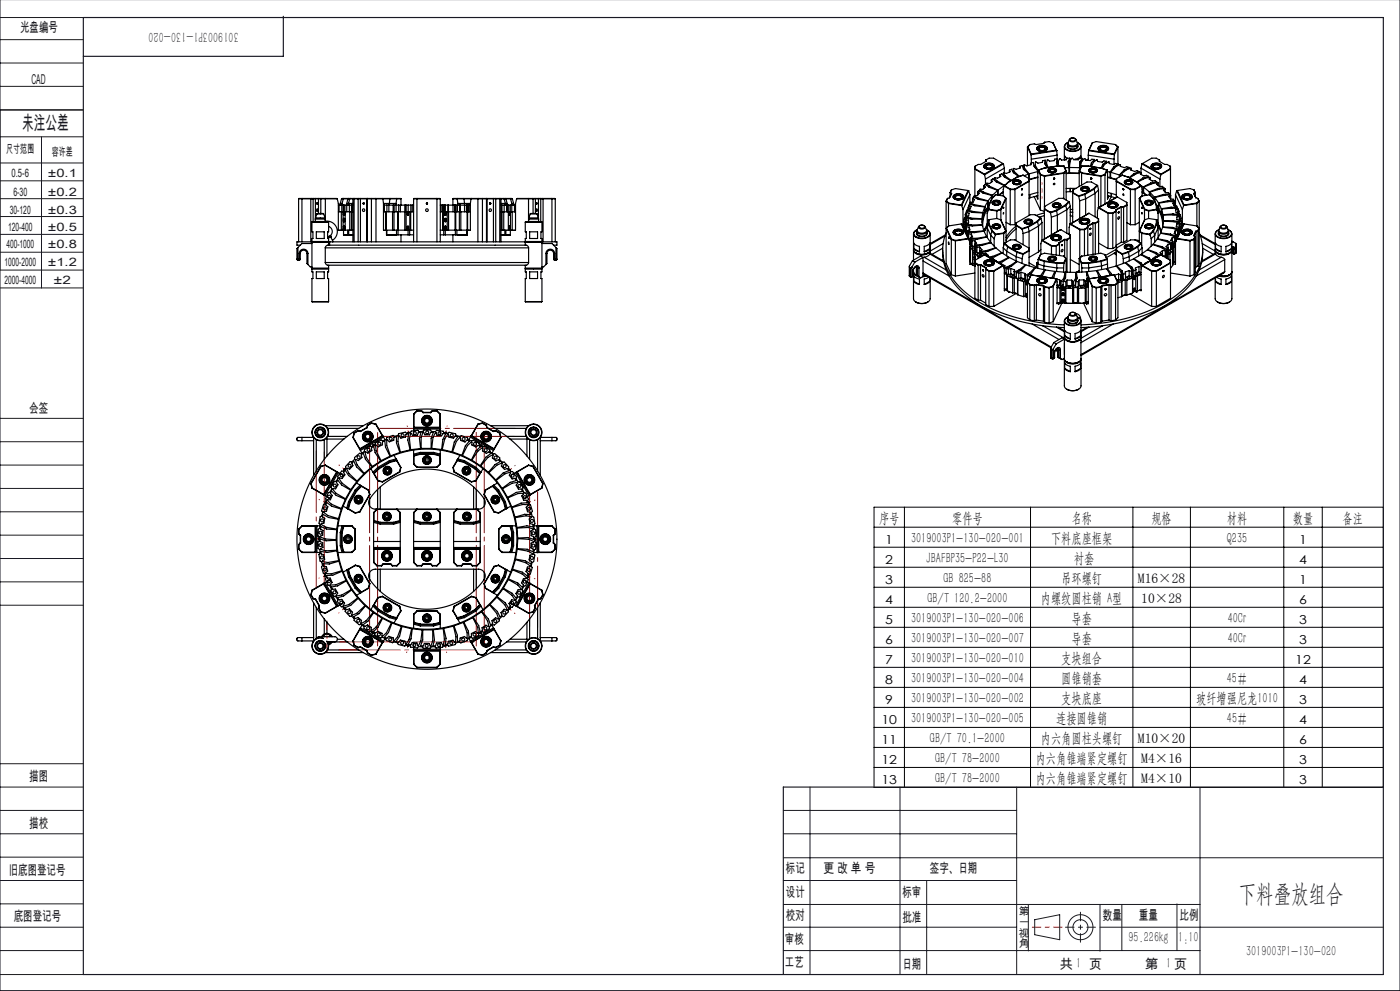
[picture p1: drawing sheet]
<svg xmlns="http://www.w3.org/2000/svg" width="420mm" height="297mm" viewBox="0 0 420 297" stroke-linecap="round" stroke-linejoin="round" font-family="sans-serif">
<defs><g id="words">
<text font-size="7.5" fill="#191924" x="371.6" y="270.2">下料叠放组合</text>
<text font-size="5.8" fill="#191924" x="6.6" y="39.1">未注公差</text>
<g font-size="4.4" fill="#191924">
<text x="71.6" y="9.6" transform="rotate(-180 71.6 9.6)">3019003P1-130-020</text>
<text x="338.6" y="282.3">95.226kg</text>
<text x="353.5" y="282.3">1:10</text>
<text x="373.8" y="286.4">3019003P1-130-020</text>
</g>
<g font-size="4.4">
<text x="263.7" y="156.7">序号</text>
<text x="285.7" y="156.7">零件号</text>
<text x="321.5" y="156.7">名称</text>
<text x="345.4" y="156.7">规格</text>
<text x="368.1" y="156.7">材料</text>
<text x="387.9" y="156.7">数量</text>
<text x="402.8" y="156.7">备注</text>
<text x="273.3" y="162.7">3019003P1-130-020-001</text>
<text x="315.3" y="162.7">下料底座框架</text>
<text x="368.1" y="162.7">Q235</text>
<text x="277.9" y="168.7">JBAFBP35-P22-L30</text>
<text x="322.2" y="168.7">衬套</text>
<text x="283" y="174.7">GB 825-88</text>
<text x="318.4" y="174.7">吊环螺钉</text>
<text x="278.2" y="180.7">GB/T 120.2-2000</text>
<text x="312.3" y="180.7">内螺纹圆柱销 A型</text>
<text x="273.3" y="186.7">3019003P1-130-020-006</text>
<text x="321.5" y="186.7">导套</text>
<text x="368.3" y="186.7">40Cr</text>
<text x="273.3" y="192.7">3019003P1-130-020-007</text>
<text x="321.5" y="192.7">导套</text>
<text x="368.3" y="192.7">40Cr</text>
<text x="273.3" y="198.7">3019003P1-130-020-010</text>
<text x="318.4" y="198.7">支块组合</text>
<text x="273.3" y="204.7">3019003P1-130-020-004</text>
<text x="318.4" y="204.7">圆锥销套</text>
<text x="368.1" y="204.7">45#</text>
<text x="273.3" y="210.7">3019003P1-130-020-002</text>
<text x="318.4" y="210.7">支块底座</text>
<text x="358.9" y="210.7">玻纤增强尼龙1010</text>
<text x="273.3" y="216.7">3019003P1-130-020-005</text>
<text x="316.9" y="216.7">连接圆锥销</text>
<text x="368.1" y="216.7">45#</text>
<text x="279" y="222.7">GB/T 70.1-2000</text>
<text x="312.3" y="222.7">内六角圆柱头螺钉</text>
<text x="280.5" y="228.7">GB/T 78-2000</text>
<text x="310.7" y="228.7">内六角锥端紧定螺钉</text>
<text x="280.5" y="234.7">GB/T 78-2000</text>
<text x="310.7" y="234.7">内六角锥端紧定螺钉</text>
</g>
<g font-size="4.1" fill="#191924">
<text x="6" y="9.6">光盘编号</text>
<text x="9.4" y="25.2">CAD</text>
<text x="8.8" y="123.7">会签</text>
<text x="8.8" y="234.2">描图</text>
<text x="8.8" y="248.2">描校</text>
<text x="2.6" y="262.1">旧底图登记号</text>
<text x="235.8" y="261.6">标记</text>
<text x="247" y="261.6">更 改 单 号</text>
<text x="279" y="261.6">签字、日期</text>
<text x="235.8" y="268.9">设计</text>
<text x="270.7" y="268.9">标审</text>
<text x="235.8" y="275.7">校对</text>
<text x="330.9" y="275.8">数量</text>
<text x="341.7" y="275.8">重量</text>
<text x="353.9" y="275.8">比例</text>
<text x="4.1" y="276.1">底图登记号</text>
<text x="270.7" y="276.3">批准</text>
<text x="235.5" y="282.8">审核</text>
<text x="235.5" y="289.9">工艺</text>
<text x="270.7" y="290.5">日期</text>
<text x="317.9" y="290.4">共 1 页</text>
<text x="343.4" y="290.4">第 1 页</text>
</g>
<g font-size="4.1">
<text x="341.4" y="174.7">M16×28</text>
<text x="342.4" y="180.7">10×28</text>
<text x="341.4" y="222.7">M10×20</text>
<text x="342.4" y="228.7">M4×16</text>
<text x="342.4" y="234.7">M4×10</text>
</g>
<g font-size="3.7">
<text x="265.6" y="162.9">1</text>
<text x="389.7" y="162.9">1</text>
<text x="265.6" y="168.9">2</text>
<text x="389.7" y="168.9">4</text>
<text x="265.6" y="174.9">3</text>
<text x="389.7" y="174.9">1</text>
<text x="265.6" y="180.9">4</text>
<text x="389.7" y="180.9">6</text>
<text x="265.6" y="186.9">5</text>
<text x="389.7" y="186.9">3</text>
<text x="265.6" y="192.9">6</text>
<text x="389.7" y="192.9">3</text>
<text x="265.6" y="198.9">7</text>
<text x="388.6" y="198.9">12</text>
<text x="265.6" y="204.9">8</text>
<text x="389.7" y="204.9">4</text>
<text x="265.6" y="210.9">9</text>
<text x="389.7" y="210.9">3</text>
<text x="264.4" y="216.9">10</text>
<text x="389.7" y="216.9">4</text>
<text x="264.4" y="222.9">11</text>
<text x="389.7" y="222.9">6</text>
<text x="264.4" y="228.9">12</text>
<text x="389.7" y="228.9">3</text>
<text x="264.4" y="234.9">13</text>
<text x="389.7" y="234.9">3</text>
</g>
<g font-size="3.5" fill="#191924">
<text x="1.9" y="45.8">尺寸范围</text>
<text x="15.6" y="46.9">容许差</text>
<text x="3.5" y="53">0.5-6</text>
<text x="14.3" y="53">±0.1</text>
<text x="4" y="58.8">6-30</text>
<text x="14.3" y="58.8">±0.2</text>
<text x="3" y="64.1">30-120</text>
<text x="14.3" y="64.1">±0.3</text>
<text x="2.4" y="69.1">120-400</text>
<text x="14.3" y="69.1">±0.5</text>
<text x="1.9" y="74.3">400-1000</text>
<text x="14.3" y="74.3">±0.8</text>
<text x="1.4" y="79.8">1000-2000</text>
<text x="14.3" y="79.8">±1.2</text>
<text x="1.4" y="85.1">2000-4000</text>
<text x="16.1" y="85.1">±2</text>
</g>
<g font-size="3.2" fill="#191924">
<text x="305.7" y="274.3">第</text>
<text x="305.7" y="277.5">一</text>
<text x="305.7" y="280.7">视</text>
<text x="305.7" y="283.9">角</text>
</g>
</g></defs>
<g fill="none" stroke="#191924" stroke-width=".3">
<path d="M420 -.1v297h-420v-297M0 18.9h25M0 11.9h25M0 5.3h25M0 32.9h25M0 25.9h25M0 33h24.9M0 41h24.9M0 48.8h24.9M0 54.2h24.9M0 59.5h24.9M12.5 41v45.3"/>
<path d="M0 64.9h24.9M0 70.2h24.9M0 75.6h24.9M0 86.3h24.9M0 80.9h24.9M0 139.4h25M0 132.4h25M0 125.4h25M0 153.4h25M0 146.4h25M0 174.4h25M0 160.4h25"/>
<path d="M0 167.4h25M0 181.4h25M0 235.9h25M0 228.9h25M243 235.9v56M270 235.9v56M305 235.9v56M360 236.1v56M0 249.9h25M0 256.9h25M0 242.9h25M235 249.9h70"/>
<path d="M235 242.9h70M235 257.1h180M0 277.9h25M0 270.9h25M0 263.9h25M235 277.9h70M235 271.1h125M235 263.9h70M278 263.9v28M308.5 271.2v13.8M310.4 275.6l7.5-1.5v7.5l-7.5-1.5zM330 271.1v14"/>
<path d="M330 277.9h85M336.5 271.1v13.8M353.1 270.9v14M0 284.9h25M0 292.1h25M235 284.9h125"/>
<circle cx="324.1" cy="277.9" r="3.7"/>
<circle cx="324.1" cy="277.9" r="2.25"/>
</g>
<g fill="none" stroke="#000" stroke-width=".3">
<path d="M262.2 152h152.8v84h-152.8zM262.2 158h152.8M271.3 152v84M309.2 152v84M339.9 152v84M357.1 152v84M385.1 152v84M396.7 152v84M262.2 164h152.8M262.2 170h152.8M262.2 176h152.8M262.2 182h152.8"/>
<path d="M262.2 188h152.8M262.2 194h152.8M262.2 200h152.8M262.2 206h152.8M262.2 212h152.8M262.2 218h152.8M262.2 224h152.8M262.2 230h152.8"/>
</g>
<path d="M110.9 193.6v-64M113.3 193.6v-64M142.9 193.6v-64M145.3 193.6v-64" fill="none" stroke="#f00" stroke-width=".3" stroke-dasharray="30.5 1.3 1.3 1.3" stroke-dashoffset=".4"/>
<path d="M114 130.8h40.3M158.9 147.5v40.3M97.3 175.7v-40.3M142.2 192.4h-40.3" fill="none" stroke="#f00" stroke-width=".3" stroke-dasharray="30.5 1.3 1.3 1.3" stroke-dashoffset="12.2"/>
<path d="M113.8 128.4h40.7M161.3 147.3v40.7M94.9 175.8v-40.7M142.3 194.8h-40.7" fill="none" stroke="#f00" stroke-width=".3" stroke-dasharray="30.5 1.3 1.3 1.3" stroke-dashoffset="12"/>
<g fill="none" stroke="#f00" stroke-width=".3" stroke-dasharray="30.5 1.3 1.3 1.3" stroke-dashoffset="30.3">
<path d="M101.7 139.3l3.2 2.8M110.9 131.7l2.1 3.6M122.2 127.6l.7 4.1M134.2 127.6l-.8 4.2M145.4 131.8l-2.1 3.6M154.6 139.5l-3.3 2.7M95.7 149.7l3.9 1.5M160.5 149.9l-3.9 1.4M93.6 161.5h4.2M95.6 173.3l4-1.4M160.5 173.5l-4-1.5M162.6 161.7h-4.2"/>
<path d="M101.6 183.7l3.2-2.7M110.8 191.4l2.1-3.6M122 195.5l.7-4.1M134 195.6l-.7-4.2M145.3 191.5l-2.1-3.6M154.5 183.8l-3.3-2.7"/>
</g>
<path d="M98.1 195.3v-9.2" fill="none" stroke="#f00" stroke-width=".3" stroke-dasharray="30.5 1.3 1.3 1.3" stroke-dashoffset="27.8"/>
<path d="M312.6 54.8v4.6" fill="none" stroke="#f00" stroke-width=".3" stroke-dasharray="30.5 1.3 1.3 1.3" stroke-dashoffset="30"/>
<path d="M309.7 277.9h9" fill="none" stroke="#f00" stroke-width=".3" stroke-dasharray="30.5 1.3 1.3 1.3" stroke-dashoffset="27.9"/>
<path d="M319.6 277.9h9M324.1 273.4v9" fill="none" stroke="#191924" stroke-width=".3" stroke-dasharray="30.5 1.3 1.3 1.3" stroke-dashoffset="27.9"/>
<path d="M25 5.3h390v286.8h-390zM85 4.9v12h-60M415 235.9h-180v56" fill="none" stroke="#191924" stroke-width=".35"/>
<g fill="none" stroke="#000" stroke-width=".35">
<path d="M89.6 59.6v12.9M89.6 59.6h11.6M90.6 59.5v13M93.3 59.5l-.1 13M94 59.5l-.1 7M94.7 59.5l-.1 5.9M95.6 59.5l-.1 4.5M96.3 59.5l-.1 4.5M97.6 59.5v6.9M101.2 59.6h-11.6M101.2 59.6h.1M101.2 59.6l.3 1.4v8h.9"/>
<path d="M102.5 59.6h17.8M102.5 59.6l-.4 1.4M103 59.6l-.4 1.4M103 59.6h.1M103.2 59.5l-.2 .1M104.4 59.6l-.4 1.4M104.4 59.6h.1M104.5 59.5l-.1 .1M105.1 59.5l-.5 2M106 59.5l-.1 13M106.3 59.5l-.1 13M107.5 59.5l-.1 13"/>
<path d="M108.1 59.5v13M110.1 59.5l-.1 13M110.3 59.5l-.1 13M111.4 59.5v13M112.7 59.5l.1 13M114.7 59.5l.2 .1M114.9 59.6h.1M114.9 59.6l.1 1.4M117 59.5l-.2 2M119 59.5v.1M119 59.6h.1M119 59.6l-.2 1.4"/>
<path d="M120.3 59.6v1.9M124.1 59.6v12.9M124.1 59.6h8M125.1 59.5v13M131 59.5l.1 13M132.1 59.6v12.9M135.9 59.6v3.9M137.2 59.6l.1 1.4M137.2 59.6h.1M137.2 59.5v.1M139.1 59.5l.3 4M141.3 59.6l-.2 1.4"/>
<path d="M141.3 59.6h.1M141.5 59.5l-.2 .1M143.4 59.5v13M144.7 59.5v13M145.9 59.5v13M146 59.5l.1 13M148 59.5v13M148.7 59.5v13M149.8 59.5l.1 13M150.2 59.5l.1 13M151.1 59.5l.5 2M151.6 59.5l.2 .1"/>
<path d="M151.8 59.6h.1M151.8 59.6l.3 1.4M153 59.5l.2 .1M153.2 59.6h.1M153.2 59.6l.3 1.4M153.7 59.6h-17.8M153.7 59.6l.4 1.4M155 59.6l-.3 1.4v8h-1M155 59.6h11.6M155 59.6h.1M158.6 59.5v6.9M159.9 59.5v4.5"/>
<path d="M160.5 59.5l.1 4.5M161.5 59.5v5.9M162.2 59.5v7M162.8 59.5l.1 13M165.5 59.5l.1 13M166.6 59.6v12.9M284.3 59.5l-.4 .7M284.3 59.5l-.5 .8M284.9 59.3l-.6 .2M285 57.7l.5 .3M285 57.7v1.1M285.1 57.6l.4 .4"/>
<path d="M285.1 57.6l-.1 .1M285.5 56.9l1.1-.4 3.8 .6M285.5 56.9l-.4 .7M285.5 56.9l-.5 .8M285.5 58l-.7 1.3M286 59.1l.4 .6M286 59v.1M286.1 58.5a1.93 1.93 0 0 1 3 .5 1.85 1.85 0 0 1-3.2-.1zM286.3 58.6a1.76 1.76 0 0 1 2.7 .4 1.67 1.67 0 0 1-2.9-.1zM286.5 59.1a1.16 1.16 0 0 1 2 0M286.5 58.4h-.1a.77 .77 0 0 0-.3 1 .77 .77 0 0 0 .9 .4l.4 .1M286.5 59.2a1.2 1.2 0 0 1 2 0"/>
<path d="M286.5 58.7a1.25 1.25 0 0 1 2.1 .4 1.19 1.19 0 0 1-1.2 .5 1.19 1.19 0 0 1-.9-.8zM287.2 59.6a.63 .63 0 0 1-.7-.7 .63 .63 0 0 1 .9-.5h.4a.65 .65 0 0 1 .8 .7 .65 .65 0 0 1-1 .5M287.3 59.6h.2M287.6 59.6h-.1M288.5 58.4h.1a.8 .8 0 0 1 .3 1 .8 .8 0 0 1-1 .5h-.5M289 59.1l-.4 .6M289 59v.1M290.4 57.1l-2 4.3M290.4 57.1h.2M290.6 57.1l-2.1 4.5M290.6 57.1h.1M290.6 57.1l.4 1.2"/>
<path d="M291 58.3v2.8M291 58.3l-2.1 4.5M291.8 59.5v1.1M291.8 59.5l.2-.5 1.5 .7 2.9 .6-1 1.6M291.8 59.5l.6 .3-.5 .8-.9 .1M292.3 58.7v.5M292.3 58.7l1.1 .7M292.6 50.6l2.7 1.6M292.6 50.6l2.8 1.8M292.6 49.8v.8M292.6 49.8l-.1 8.8M293.3 57.5l.3-.4 1.4 .8"/>
<path d="M293.3 57.5l.5 .4-.6 .7-.9 .1M293.3 57.5v1M293.4 59.4v.3M293.4 59.4l3 .8M293.9 56.8v.5M293.9 56.8l1 .7M294.9 57.5v.4M294.9 57.5l2.8 1M295 57.9l2.7 .7M295.1 55.7v.8M295.1 55.7l.5-.4 1.2 .8 2.5 1M295.1 55.7l.5 .4-.7 .6-1 .1"/>
<path d="M295.2 49.8l.4 .7M295.3 52.2l.1 .2M295.3 49.3a1.86 1.86 0 0 1 3 .6 1.91 1.91 0 0 1-3.2-.1zM295.4 52.4l.2 1.3M295.4 52.4h.1M295.5 49.3a1.71 1.71 0 0 1 2.6 .6 1.66 1.66 0 0 1-2.8-.2zM295.6 49.2a.8 .8 0 0 0-.3 1.1 .8 .8 0 0 0 1 .4l1.1-.1a.72 .72 0 0 0 .8-.6 .72 .72 0 0 0-.4-.8M295.6 53.7v1.6M295.7 49.2h-.1M295.7 49.5a1.26 1.26 0 0 1 2.1 .4 1.29 1.29 0 0 1-2.2-.2zM295.7 48.4v-.4l1-.6h1.4l2.9 1.7M295.8 49.6a1.2 1.2 0 0 1 1.9 .4 1.21 1.21 0 0 0-2 0z"/>
<path d="M295.8 47.9v.4l-1.6 1h-.7l-.9 .5M296 55v.6M296 55l.8 .8M296.1 50.3l-.4-.3a1.07 1.07 0 0 1 .9-.9 1.07 1.07 0 0 1 1.1 .5 .92 .92 0 0 1-1.4 .8M296.8 55.8l2.6 1.2M296.8 55.8v.4M297.4 53.9l.5-.3 1 .9 2.4 1.1M297.4 53.9l.4 .5-.9 .6h-.9M297.4 53.9v.7M297.6 59.4l-1.1 2.2M297.7 58.6v.7M297.7 58.6l-1.3 1.6"/>
<path d="M297.7 59.4l-1 2.2M297.7 59.4h-.1M297.7 49.2h.1M297.7 58.5v.8M298.2 49.8l-.4 .7M298.3 53.3l.7 .9M298.3 53.3v.7M298.7 58.4l-1 1M298.7 58.4l2.3 .3M298.7 58.4l-1.1 1M299 54.2v.4M299 54.2l2.3 1.3"/>
<path d="M299.3 57.1l-1.6 1.4M299.3 57.1v1.4M299.4 57v1.5M300 52.4l.5-.3 .8 1 1.9 1.1M300 52.4l.2 .4-.9 .6-1-.1M300 52.4v.6M300.8 49l-5.5 3.2M301 57.6l-1.2 .9M301 57.5l-1.5 1M301 51.8l.5 .9M301 51.8v.9M301 49.1l-5.6 3.3"/>
<path d="M301 49.1h.1M301 49.1l.3 1.3M301 58.7l.8 .8M301 58.7l.1 .1M301.2 55.8l1.9 1M301.2 55.8l-.2 .9v2M301.2 55.8h.1M301.3 55.6v.1M301.3 55.6l-1.9 1.4M301.3 50.4v1.4M301.3 50.4l-5.7 3.3M301.3 55.5v.2"/>
<path d="M301.4 55.7l1.7 1M301.4 55.7l-.2 .1M301.5 52.7l1.9 1.4M301.5 52.7v.5M301.7 55.3l-.4 .2M301.8 59.5v13.1M301.8 59.5l-1.6 3.2M301.8 59.5l-1.5 3.3M302.3 54.7l-.9 1M302.3 54.7l-1.1 1.1M302.8 51v.6M302.8 51l.7-.3 .6 1.1 1.5 1.1"/>
<path d="M302.8 51l.2 .5-1.1 .5-.9-.2M303.1 56.8h1.4M303.1 56.8v10.5M303.1 56.7h1.3M303.1 56.7v.1M303.8 54.7l.4 .5M303.8 54.6v.1M303.9 54.2a1.46 1.46 0 0 1 2.4 .6 1.54 1.54 0 0 1-2.6-.2zM304 50.5l.3 1M304 50.5v1.2M304 54.3a1.29 1.29 0 0 1 2.2 .4 1.34 1.34 0 0 1-2.3-.2zM304.2 54.7a.89 .89 0 0 1 .9-.6 .89 .89 0 0 1 .8 .7l-.6 .3-.9-.1"/>
<path d="M304.2 54.7h.1M304.2 54.2a.52 .52 0 0 0-.4 .4 .52 .52 0 0 0 .4 .5M304.2 54.7l.2 .3M304.2 54.4a.97 .97 0 0 1 1.7 .4 1.01 1.01 0 0 1-1.7-.3zM304.2 54.1v.1M304.3 54.5l.9-.2 .4 .1 .3 .4a.99 .99 0 0 0-1.7 0zM304.3 51.5l1.5 1.4M304.3 51.5v.5M304.4 56.7l.1 .1M304.5 56.8v10.5M305.2 53.1l-2.9 1.6M305.9 54.1v.1a.64 .64 0 0 1 .3 .8 .64 .64 0 0 1-.8 .3l-1.2-.2"/>
<path d="M306 49.8l.6-.2 .4 1.1 1.6 1.5M306 49.8l.1 .5-1.2 .4-.9-.2M306 49.8v.6M306.2 54.7l-.3 .5M306.2 54.6v.1M306.5 58.2l.3 .1-.3 .3zM306.5 56.7l.1 .1M306.6 56.6l.1 .1-.1 .2zM306.6 56.7v.1M306.6 56.7h.1M306.6 56.6l.1 .1M306.7 56.7l-.1 .1"/>
<path d="M306.9 52.5l-1.7 .6M306.9 52.5h.1M306.9 52.5l1.8 1M307.2 50.6l-.1 .2M307.2 49.4l.8 .3 1.3-.3v-.5l.7-.2 .2 1.1 1.2 1.5M307.2 49.4l.1 1M307.2 49.4v1.5M307.3 50.4l1.4 1.7M307.3 50.4v.6M308.2 44.1v5.6M308.2 44.1l1.2 2.1M308.2 44.1l1.1 2.3"/>
<path d="M308.6 52.2v2.1M308.6 52.2l-1.4 .5M308.6 54.3l-4.2 2.4M308.6 54.3l-4.1 2.5M308.7 52.1v12.5M308.9 58.4l-.2 1M308.9 59.2v.1M308.9 58.3v1M309 43.3l-.8 .8M309 43.3h-.1M309.3 46.4l.1 1.3M309.3 46.3v.1"/>
<path d="M309.4 46.2l-.1 .1M309.4 47.7v1.2M310.3 58.9l1.8 4M310.6 49.9l-.2 .2M310.6 49.5l.8 1.6M310.6 49.5v.8M311.1 44.6l.4 .6M311.1 44.5v.1M311.2 44.1a1.93 1.93 0 0 1 3 .4 1.85 1.85 0 0 1-3.2 0zM311.3 44.1a1.66 1.66 0 0 1 2.8 .5 1.74 1.74 0 0 1-2.9-.1zM311.3 57.7l-2.6 .7M311.4 53.2l-2.7 .7"/>
<path d="M311.4 53l-2.7 .7M311.4 58.6l-2.5 .7M311.4 51.4l-2.7 .7M311.5 51l-.1 8.7-.5-.9M311.5 51l.6 1.4M311.5 51h.1M311.6 44.6a1.16 1.16 0 0 1 2 0M311.6 51l.6 1.3M311.6 51h-.1M311.6 43.9h-.1a.77 .77 0 0 0-.3 1 .77 .77 0 0 0 .9 .4h1.2a.74 .74 0 0 0 .8-.5 .74 .74 0 0 0-.5-.9M311.6 44.7a1.21 1.21 0 0 1 2 0M311.7 44.3a1.15 1.15 0 0 1 1.9 .4 1.14 1.14 0 0 1-1.1 .5 1.14 1.14 0 0 1-.9-.8z"/>
<path d="M311.7 44.1a1.14 1.14 0 0 1 1.2-.3 1.14 1.14 0 0 1 .8 .9 1.23 1.23 0 0 1-2.2-.4zM312.1 52.4l1.2 .4M312.1 52.4v10.5M312.2 52.3l1.2 .4M312.2 52.3l-.1 .1M313.3 50.4l-1.7 .6M313.3 50.4l-1.8 .6M313.3 52.8v18.8M313.4 52.7l-.1 .1M313.5 42.6l1.2-.2 1.2 .4M313.5 42.6l-.4 .4-2.2 .3-.6-.2-1.3 .2M313.5 42.6l-.4 .4"/>
<path d="M313.6 48l-.1 1.1 .6 1.1M313.6 48l-.8 .2-.1 .4-1.3 .3-.8-.3v.9M313.6 48v1.2M313.9 49.5h-.2M313.9 48.9l.5 1.3M313.9 48.9v1M314.1 44.6l-.4 .6M314.1 44.5v.1M314.5 51.1v.2M314.5 51.3l.3 .3M314.6 50.7a1.54 1.54 0 0 1 2.4 .4 1.5 1.5 0 0 1-2.6-.1zM314.6 50.8a1.3 1.3 0 0 1 2.2 .4 1.34 1.34 0 0 1-2.3-.2z"/>
<path d="M314.8 50.6l-.3 .3v.4M314.9 50.6h-.1M314.9 50.8a.9 .9 0 0 1 1-.3 .9 .9 0 0 1 .6 .8 .96 .96 0 0 1-1 .3 .96 .96 0 0 1-.7-.7zM315 50.8l.9-.2a.51 .51 0 0 1 .6 .6 .51 .51 0 0 1-.7 .4l-.8-.2-.2-.3zM315 50.9l.9-.2 .6 .5-.8-.4-.6 .1-.3 .3zM315.9 42.8l1 2.2M315.9 42.8l1.1 2.4M316.1 53.5l.2 .1M316.1 53.5h.1M316.2 53.5h-.1M316.3 53.5v.1M316.3 53.5h-.1"/>
<path d="M316.3 53.5h.1M316.3 53.4v.2M316.3 53.4l-.2 .1M316.3 53.4v.1M316.5 50.6h.1M316.5 50.6a.64 .64 0 0 1 .3 .8 .64 .64 0 0 1-.8 .4l-1-.1-.5-.4M316.9 51.1l-.3 .5M316.9 45l-7.5 1.2M316.9 45l.1 .2M317 45.2l-7.7 1.1M317 45.2h.1M317 45.2l.1 1.3"/>
<path d="M317.1 46.5v1.1M317.1 46.5l-7.7 1.2M317.2 47.6v1.8M317.2 47.6l-.3 1.1 .4 1.1M317.2 47.6l-.8 .1-.2 .5-1.3 .1-.7-.4-.3 1M317.4 49.1h-.2M317.4 48.5l.2 1.3M317.4 48.5v1.3M319.1 51.8l-5.7 .9M319.1 51.8v.1M319.1 51.9l-5.8 .9M319.1 51.9v7.7"/>
<path d="M319.2 49.8h-2.1l-3.8 .6M319.2 49.8l.5 1.3M319.2 49.8h.1M319.2 49.8l.6 1.4M319.3 44v3.9M319.7 51.1l-.6 .7M319.7 51.1l.1 .1M319.8 52h4M319.8 51.2l-.7 .7M319.8 51.2v8.8M320.1 42.9a1.16 1.16 0 0 0-.8 1.3 1.16 1.16 0 0 0 1.1 1 2.87 2.87 0 0 0 3.9-1.2l-.3-.7-.5-.4M320.2 47.4l-.8-.7v1.2"/>
<path d="M320.3 43.6a1.25 1.25 0 0 0 1.8 1.2l.5-.1a.81 .81 0 0 0 .7-1.1M320.3 43.2a1.73 1.73 0 0 0 3 0M320.3 43.2v.6a1.73 1.73 0 0 0 3 0v-.6M320.4 42.8l-.3 .1M320.4 42.7a1.45 1.45 0 0 0 2.4 .8l.4-.3v-.5M320.4 42.7l-.1 .5M320.7 50.2v1.6l-.9 .1M320.7 50.2l-1.3 .1M320.8 41.8a1.01 1.01 0 0 0 1 .7 1.01 1.01 0 0 0 1-.7M320.8 41.8l-.4 .9M320.8 41.8a1.24 1.24 0 0 1 2 0M320.9 50.2v1.6l2.9 .1"/>
<path d="M320.9 50.2h3M320.9 49.1l-.3 .6M320.9 47.7l.2 .4M320.9 47.4l-.5 1.1 .3 1.7M320.9 47.4h-.8l-.2 .5-1.4 .1-.7-.4-.4 .9M320.9 47.4v1.4M321 56.5v.9l-1.2 .1M321.1 56.5v.9l.7 .1M321.1 41.6l.9-.2a.49 .49 0 0 1 .6 .5 .49 .49 0 0 1-.7 .4h-.3a.45 .45 0 0 1-.5-.2 .45 .45 0 0 1 0-.5zM321.9 57l-.1 9.7M321.9 57.7l1.7 1M321.9 57.7l1.7 1.2"/>
<path d="M321.9 57v.7M322.8 56.5h-3M322.8 41.8l.4 .9M323.2 42.7l.1 .5M323.2 42.8a1.19 1.19 0 0 1 1 1.3 1.19 1.19 0 0 1-1.3 1 2.62 2.62 0 0 1-3.5-1.3l.7-.9M323.6 58.7v.2M323.6 58.9l.3 1.3M323.6 58.9h.1M323.8 51.2l.7 .7M323.8 51.2v4.7M323.9 50.2v.8M323.9 51.1l.6 .7"/>
<path d="M323.9 51.1l-.1 .1M324 48.5v1.6M324 50.1l-.1 .8M324 48.5l-.1 1.7M324 50.2v.5M324 50.2l.2 .1M324.1 49.9l-.1 .2M324.2 47.5v-.8l-.4 .5-1.3 .7M324.3 56.6l.3 .6M324.3 44v3.5M324.4 56.2a1.46 1.46 0 0 1 2.4 .6 1.54 1.54 0 0 1-2.6-.2zM324.4 49.8l-.6 1.4"/>
<path d="M324.4 49.8l-.5 1.3M324.4 49.8h2.2M324.4 49.8h.1M324.5 51.9l5.8 .9M324.5 51.9v3.6M324.5 56.3a1.22 1.22 0 0 1 2.1 .5 1.3 1.3 0 0 1-2.2-.3zM324.5 51.8l5.8 .9M324.5 51.8v.1M324.6 56.7a.88 .88 0 0 1 .9-.6 .88 .88 0 0 1 .8 .7l-.6 .3-.8-.1M324.6 56.7l.1 .2M324.6 56.7a.96 .96 0 0 1 1.7 .1 .99 .99 0 0 0-1.6 0M324.7 56.5l-.1 .2"/>
<path d="M324.7 47.5l-.7 1M324.7 47.5h-.8l-.4 .4h-1.4l-.5-.5-.6 .9-.1 1.9M324.7 47.5v.7M324.7 56.1l-.1 .1a.64 .64 0 0 0-.2 .8 .64 .64 0 0 0 .8 .3h.6a.64 .64 0 0 0 .8-.3 .64 .64 0 0 0-.3-.8M324.7 56.3l.9-.2a.56 .56 0 0 1 .8 .5 .56 .56 0 0 1-.8 .5l-.9-.2zM325.4 58.1l-1.8 .6M325.4 58.1l.1 .2M325.5 58.3l.2 1.3M325.5 58.3l-1.9 .6M325.7 59.6l-1.8 .6M325.7 59.6v4.9M326.3 56.1v.1"/>
<path d="M326.5 46.5l7.7 1.2M326.5 46.5v1.6M326.5 47.7l-.6 .3M326.5 49.8l3.8 .6M326.6 49.8h-.1M326.6 45.2l-.1 1.3M326.6 45.2h.1M326.6 45.2l7.7 1.1M326.7 56.6l-.3 .6M326.7 45l7.6 1.2M326.7 45l-.1 .2M326.7 51.1l.4 .5"/>
<path d="M326.9 50.6a1.52 1.52 0 0 1 2.3 .5 1.49 1.49 0 0 1-2.6-.1zM326.9 50.8a1.31 1.31 0 0 1 2.2 .4 1.25 1.25 0 0 1-1.2 .5 1.25 1.25 0 0 1-1.1-.8zM327.1 51.2a.95 .95 0 0 1 1.7 0M327.1 51.2l.8-.4 .6 .1 .3 .3M327.1 50.6a.64 .64 0 0 0-.3 .8 .64 .64 0 0 0 .8 .4h.6a.64 .64 0 0 0 .9-.4 .64 .64 0 0 0-.3-.8M327.1 50.8a.88 .88 0 0 1 1-.3 .88 .88 0 0 1 .6 .8 .97 .97 0 0 1-1.6-.4zM327.2 50.9a.82 .82 0 0 1 .9-.4 .82 .82 0 0 1 .6 .8 .82 .82 0 0 1-.9 .4 .82 .82 0 0 1-.6-.8zM327.3 53.4l.1 .2M327.3 53.5h.1M327.3 53.4l.1 .1M327.4 53.5h.1M327.4 53.4l.1 .2"/>
<path d="M327.4 53.4l-.1 .1M327.4 53.5v.1M327.4 48.8v1.1M327.4 48.8l-.2 1.1M327.5 53.5h-.1M327.5 53.6h-.1M327.7 42.8l-1 2.2M327.7 42.8l-1.1 2.4M327.7 42.8l1.2-.4 5.7 .9M328.1 56.5l-2.7 1.6M328.1 56.5l.1 .2M328.2 56.7l-2.7 1.6"/>
<path d="M328.2 56.7l.3 1.3M328.4 47.8l-1 1M328.4 47.8l-.8-.1-.5 .4-1.4-.1-.4-.5-.8 .9-.5 1.8M328.4 47.8v.6M328.5 58l-2.8 1.6M328.5 58v7M329.1 55.5l-1 1M329.1 51.1l-.3 .5M329.3 55.6l-1.9-1.1h-1.3l-4.2 2.5M329.3 55.6l-1.1 1.1M329.3 55.6h.1M329.3 55.6l.3 1.3"/>
<path d="M329.5 44.6l.4 .6M329.5 44.5v.1M329.6 56.9v5.3M329.6 56.9l-1.1 1.1M329.6 44a1.86 1.86 0 0 1 3 .6 1.91 1.91 0 0 1-3.2-.1zM329.8 44a1.71 1.71 0 0 1 2.6 .6 1.66 1.66 0 0 1-2.8-.2zM330 44.6a1.16 1.16 0 0 1 2 0M330 43.9l-.1 .1a.79 .79 0 0 0-.3 1 .79 .79 0 0 0 .9 .4l1.2-.1a.73 .73 0 0 0 .8-.5 .73 .73 0 0 0-.5-.9M330 44.7a1.21 1.21 0 0 1 2 0M330 44.2a1.25 1.25 0 0 1 2.1 .4 1.2 1.2 0 0 1-1.2 .5 1.2 1.2 0 0 1-1-.8zM330 44.3a1.15 1.15 0 0 1 2 .4 1.16 1.16 0 0 1-2-.3zM330.3 52.7v.1"/>
<path d="M330.3 52.8v9M330.3 50.4l1.9 .6M330.9 49.3l-.6 1.1M330.9 49.3v.8M331.4 52.3l-1.1 .4M331.4 52.3l.1 .1M331.5 52.4l-1.2 .4M331.5 52.4v8.7M332 48.4l-1.1 .9M332 48.4l-.8-.2-.6 .4-1.3-.2-.3-.5-1 .8-.6 1.2M332 48.4v.5M332.2 51l-.8 1.3"/>
<path d="M332.2 51h.1M332.2 51l-.7 1.4M332.2 51l.1 8.7 .4-.9M332.2 51.4l.8 .2M332.3 53.2l2.6 .7M332.3 57.7l2.6 .7M332.3 53.1l.7 .1M332.3 58.7l1.1 .2M332.5 44.6l-.4 .6M332.5 44.5v.1M333 51.6v1.6M333.2 51.6v1.7l1.7 .5"/>
<path d="M333.2 53l-.2 .2M333.2 51.6l2.6 .8M333.4 58v.9M333.4 58.9l-.7 1.5M333.4 58v.9l1.2 .4M333.4 58.8v.1M334.1 50l1.3-.8-.7-.2-.6 .3-1.3-.3-.1-.5h-.2l-1 .7-.9 1.3M334.1 50l-1.1 1.6M334.1 50v.6M334.2 47.7v1.5M334.3 46.2v.1M334.3 46.3v.1"/>
<path d="M334.3 46.4l-.1 1.3M334.6 43.3l.7 .7M334.6 43.3l.8 .8M335 53.5l-.1 5.7M335 53.5v.8M335 54.3l4.2 2.4M335 54.3l4.1 2.5M335.3 44l-1 2.2M335.3 44l.1 .1M335.4 44.1l-1.1 2.3M335.4 44.1v5.5M335.8 52.4v.6"/>
<path d="M336 52.5l.4 .2M336 52.5v.4M336.1 49.4l-1.3 .5-1.6 1.7M336.1 49.4v.5l1.2 .3 .7-.2 .7 .2M336.1 49.4v.5M336.7 52.5l-1.7 1M336.7 52.5l1.7 .6M336.7 52.5h.1M336.9 56.6l.2 .3zM337 56.6v.1M337 56.6v.2M337 56.7v.1"/>
<path d="M337.1 56.7l-.1 .1M337.3 50.9l-1.5 1.5M337.3 50.9v.5M337.4 54.7l.3 .5M337.4 54.6v.1M337.4 54.3a1.53 1.53 0 0 1 2.5 .4 1.49 1.49 0 0 1-2.6-.2zM337.6 54.2a1.18 1.18 0 0 1 1.2-.3 1.18 1.18 0 0 1 .8 .9 1.28 1.28 0 0 1-2.2-.4zM337.7 54.2a.64 .64 0 0 0-.2 .8 .64 .64 0 0 0 .8 .3h.6a.64 .64 0 0 0 .8-.3 .64 .64 0 0 0-.3-.8M337.8 54.1l-.1 .1M337.8 54.3a.83 .83 0 0 1 1-.3 .83 .83 0 0 1 .5 .9 .91 .91 0 0 1-.9 .3 .91 .91 0 0 1-.7-.8zM337.9 54.5l.9-.2 .4 .1 .2 .4a1 1 0 0 0-1.7 0zM338.4 53.1l2.9 1.6"/>
<path d="M338.7 50.2l-1.4 .7M338.7 50.2v.4M339.1 56.8h1.4M339.1 56.8v10.5M339.2 56.7h1.3M339.2 56.7l-.1 .1M339.4 50.5l-1.5 .4-1.9 1.6M339.4 50.5l-.2 .4 1.2 .5 .7-.3 .6 .3M339.4 50.5v.5M339.4 54.1v.1M339.4 54.7l-.1 .2M339.4 54.7a.9 .9 0 0 0-.9-.6 .9 .9 0 0 0-.8 .7l.6 .3 .9-.1"/>
<path d="M339.4 54.7h.1M339.8 54.7l-.4 .5M339.8 54.6v.1M340.2 52l-1.5 1.2M340.2 52v.5M340.5 56.7v.1M340.5 56.8v10.5M341.3 54.7l.9 1M341.3 54.7l1.1 1.1M341.7 51.4v.4M341.7 51.4l-1.5 .6M341.8 59.5l1.6 3.2"/>
<path d="M341.8 59.5l1.5 3.3M341.8 59.5v13.1M342 55.4l1 .6M342.2 55.7l-1.7 1M342.2 55.7l.2 .1M342.3 50.4v1.3M342.3 50.4l5.7 3.3M342.4 55.8h.1M342.4 55.8l.2 .9v2M342.4 55.8l-1.9 1M342.4 51.7v.6M342.4 51.7l-1.6 .4-1.9 1.2"/>
<path d="M342.4 51.7l-.3 .5 1.1 .5 .7-.2 .6 .3M342.6 58.7l-.8 .8M342.6 58.7l-.1 .1M342.6 49.1l-.3 1.3M342.6 49.1h.1M342.6 49.1l5.6 3.3M342.6 57.6l1.2 .9M342.6 57.5l.4 .2M342.8 49l5.5 3.2M342.8 53.4l-1.8 1.1M342.8 53.4v.4M343 56v1.7"/>
<path d="M343.1 56.1v1.6l.9 .8M343.1 57.6l-.1 .1M343.1 56.1l1.7 1.4M344.5 52.8v.4M344.5 52.8l-1.7 .6M344.8 57.5v.9M344.9 58.4l-2.3 .3M344.9 58.4l1 1M344.9 58.4l1.2 1M344.9 57.6l1.4 1.5M344.9 57.6v.8M345.1 53.2l-1.7 .3-2.2 1.1"/>
<path d="M345.1 53.2l-.4 .4 1 .7 .8-.2 .5 .4M345.1 53.2v.7M345.2 54.9l-2.2 1.1M345.2 54.9v.3M345.4 49.8l.4 .7M345.5 49.4a1.93 1.93 0 0 1 3 .4 1.85 1.85 0 0 1-3.2 0zM345.7 49.3a1.71 1.71 0 0 1 2.6 .6 1.66 1.66 0 0 1-2.8-.2zM345.9 49.2l-.3 .2M345.9 59.4l1 2.2M345.9 59.4h.2M346 49.4a1.16 1.16 0 0 1 2 .6 1.24 1.24 0 0 1-2.2-.3zM346 49.5a1.06 1.06 0 0 1 1.1-.3 1.06 1.06 0 0 1 .8 .9 1.18 1.18 0 0 1-2-.4z"/>
<path d="M346 49.6l1.2-.3 .6 .3 .1 .3a1.24 1.24 0 0 0-2 0zM346.1 59.4l1 2.2M346.3 59.1v1M346.4 59.2v1.1M346.4 59.2l1.1 1.6M347 54.5v.3M347 54.5l-1.8 .4M347.3 56.5v.3M347.3 56.5l-2.5 1M347.5 54.9l-1.7 .1-2.7 1.1M347.5 54.9l-.4 .4 .8 .6 .8-.1 .4 .4M347.5 54.9v.7"/>
<path d="M347.8 47.9v.4l1.6 1h.7l1 .6v8.6M347.9 48.4v-.4l-1-.6h-1.4l-2.9 1.7M347.9 49.2l.1 .1a.78 .78 0 0 1 .3 .9 .78 .78 0 0 1-.9 .5l-1.2-.1a.74 .74 0 0 1-.7-.4 .74 .74 0 0 1 .1-.8M348 53.7v2.2M348.2 52.4h.1M348.2 52.4l-.2 1.3M348.3 52.2l-.1 .2M348.4 49.8l-.4 .7M349 58.3v.3M349 58.3l-2.7 .8M349.1 56.2v.4M349.1 56.2l-1.8 .3"/>
<path d="M349.5 56.6l-1.7 .1-2.9 .9M349.5 56.6l-.5 .4 .7 .7h.8l.4 .4M349.5 56.6v1M350.9 58.1l-1.9 .2M350.9 58.1v.4M351 49.8v.8M351 50.6l-2.7 1.6M351 50.6l-2.8 1.8M351.2 58.6v1.1M351.2 58.6l-1.7-.1-3.1 .7M351.2 58.6l-.6 .3 .5 .8h.9l.3 .4M352.6 58.3l2.1 4.5"/>
<path d="M352.6 58.3v3.4M353 57.1l-.4 1.2M353 57.1h.1M353 57.1l2.1 4.5M353.2 57.1l2 4.3M353.2 57.1h-.2M354.6 59.1l.4 .6M354.6 59v.1M354.7 58.5a1.86 1.86 0 0 1 3 .6 1.91 1.91 0 0 1-3.2-.1zM354.8 58.6a1.66 1.66 0 0 1 2.7 .5 1.74 1.74 0 0 1-2.9-.1zM355.1 59.1a1.16 1.16 0 0 1 2 0M355.1 58.4h-.1a.76 .76 0 0 0-.3 1 .76 .76 0 0 0 .9 .4h1.1a.75 .75 0 0 0 .9-.5 .75 .75 0 0 0-.5-.9"/>
<path d="M355.1 59.2a1.21 1.21 0 0 1 2 0M355.2 58.6a1.17 1.17 0 0 1 2 .6 1.25 1.25 0 0 1-2.2-.3zM356.6 59.6a.58 .58 0 0 0 .5-.7 .58 .58 0 0 0-.7-.5h-.4a.67 .67 0 0 0-1 .6 .67 .67 0 0 0 1 .6h.5M357.6 59.1l-.4 .6M357.6 59v.1M358.1 58l.6 1.3 .6 .2M358.1 58l.1 .1M358.1 56.9l-1.1-.4-3.8 .6M358.1 56.9l.4 .7M358.1 56.9l.5 .8M358.2 58.1l.6 1.2M358.5 57.6l-.4 .4"/>
<path d="M358.5 57.6l.1 .1M358.6 57.7l-.4 .4M358.6 57.7v1.1M359.3 59.5l.4 .7M359.3 59.5l.5 .8M89.1 77.7h.3M89.1 77.7l.3 .3M89.4 77.7v.3M89.4 74.2l-.3 .3v3.2M89.4 77.7h.4M89.4 74.2v3.5M89.4 78h.4"/>
<path d="M89.8 76a1.3 1.3 0 0 1 1.3-1.3 1.3 1.3 0 0 1 1.3 1.3M89.8 77.7h.3M89.8 77.7v.3M89.8 76h.3M89.8 76v1.7M90.1 77.7l-.3 .3M90.1 76a1 1 0 0 1 1-1 1 1 0 0 1 1 1M90.1 76v1.7M92.1 76h.3M92.1 76v3l.3 .3M92.4 79.3l.7 .7h.5M92.4 76v3.3"/>
<path d="M93.6 72.4h5M93.6 66.6h5M93.6 66.6v2.9h.3v2h-.3v.9M93.6 72.6h5M93.6 72.6v7.8M93.6 72.4l.1 .1M93.6 73h-3l-1.2 1.2M93.7 72.5h4.8M93.7 72.5h-4.6v1h1M93.7 72.5l-.1 .1M94.6 66.4l-.1 .1M94.6 66.4h3"/>
<path d="M94.6 65.7v.7M94.6 65.3v.4M94.6 65.3h2.9M94.9 69.5h2.4v2h-2.4zM95.1 64.1h2M95.1 64.1l-.5 1.2M95.1 60.9v.1M95.1 61h.1M95.1 60.9h.1M95.1 61l.1 .1M95.1 60.8l.1 .4zM95.1 60.8l.1 .3z"/>
<path d="M95.2 61v.1M95.2 60.9v.1M97.1 64.1l.4 1.2M97.5 65.3l.1 .4h-3M97.6 66.4l.1 .1M97.6 66.3a3.1 3.1 0 0 1 3.4 2 3.1 3.1 0 0 1-1.3 3.7M97.6 74.3l.3-.6 .4-.2h59.6l.4 .2 .3 .6M97.6 78.7l.2 .5 .5 .3h59.6l.4-.2 .3-.6M97.6 74.3v4.4M97.6 78.7h61M97.6 74.3h61M98.3 71.2h.8"/>
<path d="M98.3 70.8l.1 .1M98.4 70.9l.7 .3M98.5 72.5h1.3M98.5 72.5l.1 .1M98.6 67.9a1.6 1.6 0 0 1 1.1 1.4 1.6 1.6 0 0 1-.9 1.5M98.6 66.6v2.9h-.3v2h.3v.9M98.6 72.6h.3M98.6 72.6v.9M98.6 79.5v.9M98.6 72.4l-.1 .1M98.8 70.8l-.4 .1M98.8 70.8h.6"/>
<path d="M98.9 72.6v.9M99 72.5l-.1 .1M99.4 70.8l-.3 .4M99.4 70.8l.3 1.2M99.7 72l.1 .5M99.8 72.5h57.9M101.5 63.5h.9M101.5 61.5h4.4M101.7 61.5v2M102.1 61v.5M102.1 61h.5M102.4 69h1.2"/>
<path d="M102.4 63.5h1.2M102.4 63.5v5.5M102.5 61.5v2M102.6 61v.5M102.9 63.5v5.5M103 61.5v2M103.1 69v1.5h2.8M103.1 70.4h2.8M103.1 61.5v2M103.1 67.8l.3 .2M103.1 63.6l.3 .2M103.1 65.5l.3 .2"/>
<path d="M103.3 68l-.3-.2v.9l.3-.1M103.3 65.7l-.3-.2v.9l.3-.1M103.3 63.8l-.3-.1v.8l.3-.1M103.3 68h.1M103.3 68.6h.1M103.3 63.8h.1M103.3 64.4h.1M103.3 66.3h.1M103.3 65.7h.1M103.3 63.8v.6M103.3 65.7v.6M103.3 68v.6"/>
<path d="M103.4 68.6l-.3 .2M103.4 64.4l-.3 .2M103.4 66.3l-.3 .2M103.4 63.8v.6M103.4 65.7v.6M103.4 68v.6M103.5 61.5v2M103.6 63.5h1.3M103.6 69h1.3M103.6 63.5v5.5M104 61h1.9M104 61v2.5"/>
<path d="M104 70.4v.1M104.3 69v1.4M104.6 70.4v.1M104.6 69v1.4M104.8 61.5v2M104.9 69h1M104.9 63.5h1M104.9 63.5v5.5M105.5 61.5l-.1 7.5M105.6 61.5v2M109 61l.1 .1M109 61h.1"/>
<path d="M109.1 61v.1M109.1 60.9v.1M109.1 60.9l-.1 .1M109.1 60.9v.2M109.1 61.1h.1M109.1 60.9h.1M115 61h3.8M115 61v8h.9M115 63.5h.9M115 61.5h9.1M115.3 61.5v2M115.7 63.5v5.5"/>
<path d="M115.9 63.5h1.9M115.9 69h1.9M115.9 63.5v5.5M115.9 69v1.5l2.9-.1M115.9 70.4h8.2M116 69v1.4M116.1 61.5v2M116.7 61.5v2M116.8 70.4v.1M117.8 69h1.7M117.8 63.5h1.7M117.8 63.5v5.5"/>
<path d="M118 61.5v2M118.2 61.5v7.5M118.8 61v2.5M119 69v1.4M119.3 63.5v5.5M119.4 69v1.4M119.5 63.5h1.9M119.5 69h1.9M119.5 63.5v5.5M119.6 61.5v2M120.1 61.5v2M120.3 70.4v2.1"/>
<path d="M121.4 63.5h2.7M121.4 69h1.8M121.4 63.5v5.5M121.5 61.5v2M121.6 61.5v2M121.8 61.5v2M121.8 63.5v5.5M122.4 67.8l.2 .2M122.4 63.7l.1 .1M122.4 69v1.4M122.4 61.5v2M122.5 63.8l-.1-.1-.2 .1v.6h.3"/>
<path d="M122.5 63.8v.6M122.5 63.8h.1M122.5 64.4h.1M122.5 68l-.1-.2-.2 .2v.6l.3-.1M122.5 68v.5M122.5 68h.1M122.5 68.5h.1M122.5 64.4l-.1 .1M122.6 68.5l-.2 .2M122.9 63.5v6.9M123.2 69h.9M123.2 61.5v7.5"/>
<path d="M123.7 61.5v2M128.1 60.9v.2M132.1 63.5h.7M132.1 69h.7M132.1 61.5h9M132.1 70.4h8.1M132.3 61.5v2M132.8 61.5v2M132.8 63.5h3.7M132.8 69h1.8M132.8 63.5v5.5M133 61.5v2"/>
<path d="M133.1 63.5v5.5M133.1 69v1.4M133.3 61.5v2M133.4 68.6l.2 .2M133.4 66.3l.2 .2M133.4 64.4l.2 .2M133.4 68h.1M133.4 68.6h.1M133.4 63.8h.1M133.4 64.4h.1M133.4 63.8v.6M133.4 65.7v.6"/>
<path d="M133.4 68v.6M133.4 66.3h.1M133.4 65.7h.1M133.4 68l.2-.2 .2 .2v.7l-.4-.1M133.4 65.7l.2-.2 .2 .2v.6l-.2 .1-.2-.1M133.4 63.8l.2-.2 .2 .2v.7l-.4-.1M133.6 61.5v2M133.6 69v1.4M133.6 67.8l-.2 .2M133.6 65.5l-.2 .2M133.6 63.6l-.2 .2M134.2 63.5v5.5"/>
<path d="M134.4 61.5v2M134.5 61.5l.1 7.5M134.6 69h1.9M135.9 70.4v2.1M136.4 61.5v2M136.5 69h1.7M136.5 63.5h1.7M136.5 63.5v5.5M136.6 61.5v2M136.6 69v1.4M136.7 63.5v5.5M136.8 61.5v2"/>
<path d="M137.1 69v1.4M137.2 61.5v2M137.3 61h3.8M137.3 61v.5M137.8 63.5v5.5M138 61.5v2M138.2 63.5h2.9M138.2 69h1.9M138.2 63.5v5.5M139.3 70.4v.1M139.9 61.5v2M140 69v1.4"/>
<path d="M140.1 61.5v7.5M140.1 61.5v2M140.3 63.5l-.1 7-2.9-.1M140.5 61.5v2M140.7 61.5v2M141.1 61v8h-1M147 60.9v.2M147 60.9h.1M147 61.1h.1M147.1 60.9v.2M147.1 61h.1M147.1 60.9l.1 .1"/>
<path d="M147.1 60.9v.1M147.2 61l-.1 .1M150.3 61h1.8M150.3 69h.8M150.3 63.5h.8M150.3 61.5h4.4M150.3 70.4h2.8M150.6 61.5v7.5M151.1 63.5h1.4M151.1 69h1.4M151.1 63.5v5.5M151.3 61.5v2"/>
<path d="M151.5 69v1.4M151.6 70.4v.1M151.8 69v1.4M152 61.5v2M152.1 61v.5M152.1 70.4v.1M152.2 61.5v2M152.5 69h1.2M152.5 63.5h1.2M152.5 63.5v5.5M152.6 61.5v2M152.7 68.5l.2 .2"/>
<path d="M152.7 68h.1M152.7 68.5h.1M152.7 68v.5M152.7 64.4l.2 .1M152.7 63.8h.1M152.7 64.4h.1M152.7 63.8v.6M152.8 68l.2-.2v.9l-.2-.2M152.8 68v.5M152.8 63.8l.2-.1v.8l-.2-.1M152.8 63.8v.6M152.9 67.8l-.2 .2"/>
<path d="M152.9 63.7l-.2 .1M153.1 61.5v2M153.1 69v1.5h-2.8M153.1 63.5v5.5M153.5 61v2.5M153.5 61h.6M153.7 63.5h1M153.7 63.5v5.5M154.1 61v.5M154.3 61.5v2M154.5 61.5v2M157.6 72.4h5"/>
<path d="M157.6 66.6h5M157.6 66.6v2.9h.3v2h-.3v.9M157.6 72.6h5M157.6 72.4l.1 .1M157.6 72.6v.9M157.6 79.5v.9M157.7 72.5h4.8M157.7 72.5l-.1 .1M158.6 74.3v4.4M158.6 65.3v.4h3M158.6 65.3h2.9M158.9 69.5h2.4v2h-2.4z"/>
<path d="M159.1 64.1h2M159.1 64.1l-.5 1.2M160.9 61h.1M160.9 61l.1 .1M161 60.8v.4zM161 60.8v.3zM161 60.9h.1M161 60.9l-.1 .1M161 61v.1M161 60.9v.1M161.1 64.1l.4 1.2M161.5 65.3l.1 .4"/>
<path d="M161.6 66.4l-3.1 .1M161.6 66.4l.1 .1M161.6 65.7v.7M162.5 72.5h4.6v1h-1M162.5 72.5l.1 .1M162.6 66.6v2.9h-.3v2h.3v.9M162.6 72.4l-.1 .1M162.6 72.6v7.8M162.6 73h3l1.2 1.2M163.8 76a1.3 1.3 0 0 1 1.3-1.3 1.3 1.3 0 0 1 1.3 1.3M163.8 76h.3M163.8 79.3l-.7 .7h-.5"/>
<path d="M163.8 76v3.3M164.1 76v3l-.3 .3M164.1 76a1 1 0 0 1 1-1 1 1 0 0 1 1 1M166.1 77.7l.3 .3M166.1 77.7h.3M166.1 76h.3M166.1 76v1.7M166.4 77.7v.3M166.4 77.7h.4M166.4 78h.4M166.4 76v1.7M166.8 77.7h.3"/>
<path d="M166.8 74.2l.3 .3v3.2M166.8 77.7v.3M166.8 74.2v3.5M167.1 77.7l-.3 .3M272.8 79.9v2.7M273.7 78.2l-.9 1.5 .1 .4M273.7 78.2l.7 .4M274 70.1v4.7a2.92 2.92 0 0 0 4.4 1l.6-.9v-4.8M274 75v3M274.1 74.9a2.68 2.68 0 0 0 3.8 1.3 1.45 1.45 0 0 0 1.1-1.3M274.2 74.5l.6 .6 1 .4M274.2 74.5v-1.6l.6 .6 1 .3v1.7"/>
<path d="M274.2 74.5l1.6 1M274.4 78.6l-.8 1.4M274.8 75.8a3.7 3.7 0 0 0 3.5 0M274.9 69a1.18 1.18 0 0 0-.8 1.3 1.18 1.18 0 0 0 1.1 1 2.79 2.79 0 0 0 3.8-1.2l-.1-.5-.7-.6M274.9 79.8v.2M274.9 79.8l.1 .3M275 69.7a1.18 1.18 0 0 0 1.7 1.2l.5-.1a.86 .86 0 0 0 .8-1.1M275 69.3a1.73 1.73 0 0 0 3 0M275 69.3v.6a1.73 1.73 0 0 0 3 0v-.6M275.1 68.9a1.16 1.16 0 0 0-.9 1.2 1.16 1.16 0 0 0 1.1 1.1 2.77 2.77 0 0 0 3.6-1.2 1.35 1.35 0 0 0-.9-1.1M275.2 68.8a1.45 1.45 0 0 0 2.4 .8l.3-.3v-.5M275.2 68.8l-.1 .5"/>
<path d="M275.6 67.9a1.01 1.01 0 0 0 .9 .7 1.01 1.01 0 0 0 1-.7l.4 .9M275.6 67.9l-.4 .9M275.6 67.9h.1M275.6 67.9l.3-.3 .7-.1 .9 .4M275.8 67.7l.9-.2a.52 .52 0 0 1 .7 .5 .52 .52 0 0 1-.8 .4h-.2a.5 .5 0 0 1-.5-.1 .5 .5 0 0 1-.1-.6zM276.9 77.1v5.8l-.7 .4-1.2-.7M276.9 77.1l-.7-.4-2.5 1.5M276.9 77.1l-2.5 1.5M276.9 78.2l7.8 4.5M277.3 77.1l-.4 .1M277.3 77.1l6.6 3.8M277.9 68.8l.1 .5"/>
<path d="M278.9 74.5l-.6 .6-1 .4M278.9 74.5v-1.6l-.6 .6-1 .3v1.7M278.9 74.5l-1.6 1M278.9 76.1l-.6 .6-1 .4M278.9 76.1l4.2 2.4M279 75.9l-.1 .2M279 75v.9M279 75.9l4 2.3M282.8 74.9l.3 3.6M282.8 74.4l-3.2 1.8M282.9 73l-3.9 2.3M283 77.9l-.3 .1"/>
<path d="M283 78.1v.1M283.1 78.5l.8 2.4M283.5 70.7l-4.5 2.6M283.6 70.4l-4.6 2.6M283.8 69.7a14.7 14.7 0 0 0 4.4 16.6 43.9 43.9 0 0 0 24.7 10.5l6.4 .6M283.8 68.4l1.7 3.3M283.8 68.4l1.6 3.4M283.8 60.3v18.7l1.6 3.3M283.8 60.3l.7 .7M283.9 60.2l.7 .7M283.9 60.2l-.1 .1M284.5 72.5l.2 .8z"/>
<path d="M284.5 61l.1 6.7M284.5 61l4 .6M284.6 71.1v.3zM284.6 71.2v.2M284.6 71.3v.1M284.6 71.2h.1M284.6 67.7l-.8 .7M284.6 60.9l3.8 .5M284.6 60.9l-.1 .1M284.6 71.4h.1M284.6 71.2v.1M285.4 71.8l1.2 .4"/>
<path d="M285.4 71.8v10.5M285.5 71.7l1.1 .4M285.5 71.7l-.1 .1M286 69.6l.4 .7M286.2 69.1a1.86 1.86 0 0 1 2.9 .6 1.91 1.91 0 0 1-3.2-.1zM286.3 69.2a1.76 1.76 0 0 1 2.7 .4 1.67 1.67 0 0 1-2.9-.1zM286.5 69h-.1a.77 .77 0 0 0-.3 1 .77 .77 0 0 0 .9 .4l.9 .1M286.5 69.3a1.21 1.21 0 0 1 2.1 .4 1.25 1.25 0 0 1-2.2-.2zM286.6 72.2v10.5M286.6 72.1v.1M286.6 69.4l1.2-.3 .6 .3 .1 .3a1.22 1.22 0 0 0-2 .1zM286.9 70.1l-.4-.3a1.09 1.09 0 0 1 .9-.8 1.09 1.09 0 0 1 1.1 .4 .63 .63 0 0 1-.7 .8"/>
<path d="M288.4 67.1l-3.8 .6M288.4 67.1l2 4.4M288.4 67.1l2.2 4.5M288.4 61.4l.1 .2M288.5 61.6l.4 1.2M288.5 61.6h.1M288.5 69h.1a.8 .8 0 0 1 .3 1.1 .8 .8 0 0 1-1 .4M288.9 62.8v5.1M289 69.6l-.4 .7M289.1 67.5v.8M289.1 66.4l.4 .2v.7l-.4 .2v.9M289.1 66.4v1"/>
<path d="M289.3 68.7l.3 .1M289.5 69.3l.1 .2M289.6 68.8l.1 .7M289.6 68.8v.5M289.6 64.3l.3 .2-.1 .4M289.6 64.3v.9M289.7 69.5h-.1M289.7 65.7a.23 .23 0 0 0-.2 .2 .23 .23 0 0 0 .2 .2M289.7 65.3l.1 2.1M289.7 65.3l1.9 .4 3-.1 .1 1.8M289.7 65.3l.1 .5M289.8 67.4v.1"/>
<path d="M289.8 65.8l.7 .2v.8l-.7 .3 1.6 .3M289.8 65.8v3M289.8 65l-.5 .3-.2 1.1M289.8 65v.4M289.8 65l1.5 .4M289.8 67.8a.28 .28 0 0 0-.4 .3 .28 .28 0 0 0 .4 .2M289.8 68.6v.2M289.8 68.8h.1M289.8 67.5l.2 2.1M289.8 67.5l1.9 .2 3-.2 .4 1.7M289.8 67.5l.2 .5M290 69.6h.3"/>
<path d="M290 68l.8 .1M290 68v1.6M290 63.7l.1-.5 1.7 .5 3 .1-.2 1.7M290 63.7l.7 .2-.1 .8-.8 .3M290 63.7v1.1M290.1 70.4h.2M290.2 63.1h-.2l-.4 1.2M290.2 62.8l1.4 .5M290.2 62.8v.4M290.3 69.9l-.4 .1M290.3 69.2v1.7M290.3 69.2v.1"/>
<path d="M290.3 70.9h.1M290.3 69.3l1.6 .2M290.3 69.3v1.6M290.4 69.6l.2 .5M290.4 69.6v1.5M290.4 71.5l-3.8 .6M290.4 71.5l.2 .1M290.5 62.1l.2 .2M290.5 62.1v.6M290.6 70.1l.8 .1M290.6 70.1v1.4M290.6 71.6h.1"/>
<path d="M290.6 71.6l-4 .6M290.6 71.6l.4 1.1v6.5l.5-.1M290.6 71.7l.5 .1M290.7 61.7l-.2 .4M290.7 62.6l-.1 .1M290.7 61.5l.1-.4 1.7 .6 2.9 .3-.6 1.7M290.7 61.5l.6 .3-.2 .8-.9 .2M290.7 61.5v1.2M290.8 72l.3 .1M290.8 68.1l.2 .8-.7 .3M290.8 68.1v.9M291 73.1l.3 .6-.3 .2 .8 1.1"/>
<path d="M291 77.6v.1M291 78.4l.8 1.1M291 60.7v.5M291 60.7l1.3 .6M291 61.1h.1M291.1 72.5h-.2M291.1 72.9l.1 .1M291.1 71.2l1.7 .2M291.1 71.2l.1 1.8M291.2 73h.1M291.3 65.4l3.3 .1M291.3 65.4v.2"/>
<path d="M291.3 71.7v1.6l.3 .5M291.3 71.7h2l2.8-.7 1.1 1.6M291.3 71.7l.3 .4M291.4 67.4v.3M291.4 70.2l.4 .7-.7 .3M291.4 70.2v.9M291.6 63.3v.3M291.6 63.3l3.2 .4M291.6 73.8h.8M291.6 72.1l.9 .1M291.6 72.1v1.7M291.8 75l.5 .1"/>
<path d="M291.8 75v4.5M291.8 79.5l.4 .1M291.8 60.5l-.1 .1M291.9 69.5v.2M292.3 75.1v.4h.2l.1 .3M292.3 76.2v.8h.2M292.3 77.8v1.1l.1-.1M292.3 75.1l.4 .6-.2 .3M292.3 61.3v.3M292.3 61.3l3.1 .6M292.4 79.8h.1M292.4 75.8l-.1-.3 .1 .8"/>
<path d="M292.4 77.3l-.1-.3 .1 .8M292.4 79.2l-.1-.3 .1 .8M292.4 75.8v.5M292.4 77.3v.5M292.4 74.1h-.3a.32 .32 0 0 0-.4 .1 .32 .32 0 0 0 0 .4 .32 .32 0 0 0 .5 0l.2-.1M292.4 73.3l.1 1.7M292.4 73.3l.1 .1M292.4 78.8h.1M292.5 78.9l.9 .5M292.5 79.2h-.1M292.5 79.7h-.1M292.5 72.2v1"/>
<path d="M292.5 72.2l.5 .7-.6 .4M292.5 73.4v1.6M292.5 76l1 1M292.5 76.3h-.1M292.5 77.9h-.1M292.5 76v2M292.5 76.2l-.1 .1M292.5 77.3h-.1M292.5 77.8h-.1M292.6 78.8l.9 .5M292.6 78v.8M292.6 78l-.1 11.4 .9 .6"/>
<path d="M292.6 78.8l-.1 .1M292.6 75.8v.1M292.6 75.8h-.2M292.7 73.7v1.6l.4 .4M292.7 75h-.2M292.7 73.7l1.9-.1 2.7-.9 1.4 1.6M292.7 73.7l.4 .4M292.8 71.4v.3M293.1 74.1v1.6M293.3 76.1l.3-.1a.32 .32 0 0 1 .4 .1 .32 .32 0 0 1 0 .4 .32 .32 0 0 1-.5 0l-.3-.1zM293.4 79.4h.8M293.4 79.4v10.6"/>
<path d="M293.5 77v.5M293.5 77h.5M293.5 79.3h.7M293.5 79.3l-.1 .1M293.9 75.7l.2 .2M293.9 75.7h-.8M293.9 74.1l.7 .7-.5 .4M293.9 74.1h-.8M293.9 74.1v1.6M294 77l.1 .1M294 77v.2M294.1 75.2l.1 1.7"/>
<path d="M294.1 75.2l.1 .1M294.1 73.3v.3M294.1 73.3l-1.6 .1M294.2 79.4l1.5 .9M294.2 79.4v10.6M294.2 75.3v1.6M294.2 79.3l1.6 .9M294.2 79.3v.1M294.5 75.6l-.1 1.3h-.2M294.5 75.6l1.8-.3 2.5-1 1.7 1.4M294.5 75.6l.4 .4M294.6 65.5v.1"/>
<path d="M294.7 67.4h-3.3M294.7 67.4v.1M294.8 63.7l-.2 3M294.9 76v.6M295.1 69.2l-3.2 .3M295.1 69.2v.1M295.2 78.9l.4 .5M295.2 78.8v.1M295.2 69.3l-2.9 .4-1.9-.1M295.2 69.3l.8 1.7M295.3 78.3a1.93 1.93 0 0 1 3 .5 1.85 1.85 0 0 1-3.2-.1zM295.3 76.4l-2.7 1.6"/>
<path d="M295.3 76.4l5.5 3.2M295.4 76.4h-.1M295.4 76.4l5.6 3.2M295.4 61.9v1.8l-.6 1.6M295.5 68.6v.5M295.5 69.1l-.2 .4M295.5 69h.1M295.5 68.6v.4M295.5 78.3a1.71 1.71 0 0 1 2.6 .6 1.66 1.66 0 0 1-2.8-.2zM295.7 78.9a1.14 1.14 0 0 1 1-.6 1.14 1.14 0 0 1 1 .7 1.19 1.19 0 0 0-2-.1M295.7 78.2h-.1a.76 .76 0 0 0-.3 .9 .76 .76 0 0 0 .8 .5h1.4a.71 .71 0 0 0 .7-.6 .71 .71 0 0 0-.5-.8M295.7 78.5a1.23 1.23 0 0 1 2.1 .4 1.26 1.26 0 0 1-2.2-.2z"/>
<path d="M295.8 75.9v.7M295.8 75.9l.8 .7-.3 .3M295.8 75.9l-.9 .1M295.8 75.2v.2M295.8 75.2l-1.6 .1M295.8 78.5a1.03 1.03 0 0 1 1.1-.4 1.03 1.03 0 0 1 .8 .9 1.21 1.21 0 0 1-2-.3zM296 71l-3.2 .4M296 71v.1M296.2 67.1l-1 2.2M296.2 67.8l-.7 1.2M296.2 62.5a9.8 9.8 0 0 0-1.4 5.3M296.4 61.8h.1"/>
<path d="M296.4 60.2v1.7l-1 1.7M296.5 61.7l-.1 .1M296.5 65.9l-.3 1.2M296.5 62.8l2.5 .4M296.5 62.8l-.3 1.1M296.5 67.1l-.3 1.2 1 2.2M296.5 67.1l1.1 2.2M296.5 61.6l-.3 1.1v8.5M296.5 65.9h.1M296.5 61.6v1.2M296.5 65.9v1.2M296.5 62.8h.1"/>
<path d="M296.7 67l1 2.2M296.7 61.6v1.1M296.7 65.8v1.2M296.7 67l-.2 .1M296.7 65.8l-.2 .1M296.7 62.7l2.3 .4M296.7 62.7l-.2 .1M296.7 61.6h-.2M297.2 72.6l-3.1 .7M297.2 72.6v.2M297.2 70.5l1 1M297.2 70.5v2.2"/>
<path d="M297.6 69.3l-.4 1.2M297.6 69.3l1 1M297.6 79.1h.1M297.7 67.9l.3 .5M297.7 60.8l.3 .5M297.7 67.9h.1M297.7 69.2l-.1 .1M297.7 69.2l1 1M297.8 67.5a1.51 1.51 0 0 1 2.4 .4 1.48 1.48 0 0 1-2.6-.2zM297.8 60.4a1.49 1.49 0 0 1 2.4 .5 1.47 1.47 0 0 1-2.6-.3zM297.8 76.8l-1.3 .2M297.8 76.8v.3"/>
<path d="M297.9 60.4a1.28 1.28 0 0 1 2.1 .5 1.33 1.33 0 0 1-2.2-.2zM297.9 67.5a1.26 1.26 0 0 1 2.1 .5 1.33 1.33 0 0 1-2.2-.3zM297.9 77.6l1 .6-.1 .1M297.9 77.6h-.3M297.9 77.6v.2M298.1 60.8v.1a.95 .95 0 0 1 1.6 0M298.1 68a.95 .95 0 0 1 1.6 0M298.1 68l.8-.5 .6 .2 .2 .3M298.1 60.3a.64 .64 0 0 0-.3 .8 .64 .64 0 0 0 .8 .4h.6a.64 .64 0 0 0 .8-.4 .64 .64 0 0 0-.3-.8M298.1 67.4a.64 .64 0 0 0-.3 .8 .64 .64 0 0 0 .8 .3h.6M298.1 60.5l.8-.3a.62 .62 0 0 1 .9 .6 .62 .62 0 0 1-.9 .5l-.2-.1a.51 .51 0 0 1-.5-.2 .51 .51 0 0 1-.1-.5zM298.2 67.6a.82 .82 0 0 1 .9-.3 .82 .82 0 0 1 .6 .8 .93 .93 0 0 1-1.6-.4z"/>
<path d="M298.2 67.5l.9-.2a.56 .56 0 0 1 .7 .7 .56 .56 0 0 1-.8 .3h-.2a.53 .53 0 0 1-.6-.1 .53 .53 0 0 1 0-.7zM298.2 60.5l.8-.2a.57 .57 0 0 1 .8 .6 .57 .57 0 0 1-.9 .4l-.8-.3zM298.2 78.9l-.4 .5M298.2 78.8v.1M298.2 71.5v2.3M298.6 70.3h.1M298.6 70.3l-.4 1.2M298.7 74.3l-2.9 .9M298.7 74.3v.1M298.7 70.2l-.1 .1M299 65.5l-2.3 .3M299 65.5l1.2 .4"/>
<path d="M299 63.1v.1M299 63.2v2.3M299.2 68.3h-.1M299.7 67.4h.1a.64 .64 0 0 1 .2 .8 .64 .64 0 0 1-.8 .3M299.7 60.9l-.7-.4-.7 .1-.2 .3M300.1 67.9l-.3 .5M300.1 60.8l-.3 .5M300.1 67.9h.1M300.2 78.4v.2M300.2 78.4l-1 .2M300.2 65.9l1.5 3.3M300.2 65.9h.1"/>
<path d="M300.2 62.7l-1.2 .4M300.2 62.7l.1 .1M300.3 65.9l1.5 3.4M300.3 62.8l-1.3 .4M300.3 62.8v3.1M300.4 79.1l1.1 .5-.3 .5M300.4 79.1l-.2 .1M300.4 79.1v.2M300.5 75.7l-2.7 1.1M300.5 75.7v.2M300.8 79.6l-2.7 1.6M300.8 79.6h.2"/>
<path d="M301 74.3l1 1M301 74.3v1.7M301 62.3h.1M301 62.2v.2M301 79.6h.1M301 62.2h.1M301 79.6l-2.9 1.7M301 79.6l.3 1v6.5l.7-.3M301 69.8l-2.3 .4M301 69.8l.1 .2M301.1 62.2h-.1M301.1 62.3l-.1 .1"/>
<path d="M301.1 62.1l-.1 .4zM301.1 63.7l-.1 .5zM301.1 62.2v.1M301.1 70l-2.5 .3M301.1 70v3.6M301.2 73l-.2 1.3M301.2 73l1.1 1M301.2 73h.1M301.4 72.9l1 1M301.4 72.9l1.7-1h1.3l4.3 2.5M301.4 72.9l-.2 .1M301.7 69.2l-.7 .6"/>
<path d="M301.7 69.2l.1 .1M301.8 69.3l-.7 .7M301.8 66.6l1.3 .7M302 75.3l2.8 1.6M302 75.3v1.4M302.3 74l-.3 1.3M302.3 74l2.8 1.6M302.4 73.9l2.8 1.6M302.4 73.9l-.1 .1M302.6 77.1l-1.9-1.3-2.3 1.2-1.4 .3M302.6 77.1l-2.4 1.3M302.6 77.1v.2"/>
<path d="M302.8 79.7l-1.4 .5M302.8 79.7v.3M303.1 67.3h1.4M303.8 74l.4 .5M303.8 74h.1M303.9 73.6a1.53 1.53 0 0 1 2.4 .5 1.49 1.49 0 0 1-2.5-.2zM304 73.6a1.25 1.25 0 0 1 2.2 .5 1.32 1.32 0 0 1-2.3-.2zM304.2 73.5a.64 .64 0 0 0-.3 .8 .64 .64 0 0 0 .8 .4l1.2-.2M304.2 73.5h.1M304.2 73.7a.94 .94 0 0 1 1-.3 .94 .94 0 0 1 .7 .8 .96 .96 0 0 1-1 .3 .96 .96 0 0 1-.7-.7zM304.3 73.8l1-.2 .6 .5-.8-.4-.9 .4zM304.8 67.8l-1.9 1.8-1.1 1.6"/>
<path d="M304.8 68.6l-1.8 1.8-1.2 1.6M304.8 76.9l1.8 .6M304.8 76.9v1.3M304.8 67.1l-.3 .2M304.9 66.8l-.1 5.3M304.9 67.5l1.7 1M304.9 67.5l1.8 1.2M304.9 66.8v.7M305 78.3l-2.2-1.1-2 1.3-1.2 .3M305 78.3l-2.2 1.4M305 78.3v.2M305.1 75.6l-.3 1.3"/>
<path d="M305.1 75.6l1.8 .6M305.2 75.5l-.1 .1M305.2 75.5l1.7 .6M305.7 74.3h-.1M305.9 73.5a.52 .52 0 0 1 .3 .5 .52 .52 0 0 1-.3 .5M305.9 74.1l-.2 .2M305.9 74.1a.86 .86 0 0 0-.9-.6 .86 .86 0 0 0-.8 .6l.5 .3h.7M306.2 74l-.3 .5M306.2 74h.1M306.6 68.5l.1 .2M306.6 77.5v1.4M306.7 68.7l.2 1.3"/>
<path d="M306.7 68.7h.1M306.9 76.2h.1M306.9 76.2l-.3 1.3M306.9 70v3.3M306.9 76.1v.1M307.3 66.4l.3 .6M307.4 66a1.46 1.46 0 0 1 2.4 .6 1.54 1.54 0 0 1-2.6-.2zM307.5 66.1a1.22 1.22 0 0 1 2.1 .5 1.3 1.3 0 0 1-2.2-.3zM307.6 79.4v.2M307.6 79.4l-2.4-1-1.8 1.4-1.5 .6M307.6 79.4l-1.9 1.5M307.7 66.5a.88 .88 0 0 1 .8-.6 .88 .88 0 0 1 .8 .7l-.6 .3-.8-.1"/>
<path d="M307.7 66.5l.1 .2M307.7 66.5a.96 .96 0 0 1 1.6 0M307.7 66.3v.2M307.7 65.9v.1a.64 .64 0 0 0-.3 .8 .64 .64 0 0 0 .8 .3h.6a.64 .64 0 0 0 .8-.3 .64 .64 0 0 0-.3-.9M307.7 66.1l1-.2a.56 .56 0 0 1 .7 .5 .56 .56 0 0 1-.8 .5l-.9-.2zM308.4 67.9l-1.8 .6M308.4 67.9l.1 .2M308.5 68.1l.2 1.3M308.5 68.1l-1.8 .6M308.6 75.1l-1.7 1.1M308.6 74.3v.8M308.6 75.1l-1.7 1"/>
<path d="M308.7 69.4v10.3M308.7 78.8l2.3 1.3v-1.2M308.7 69.4l-1.8 .6M309.3 66.6a.97 .97 0 0 0-1.6 0M309.7 66.4l-.3 .6M311 78.9l.4 .2M311.1 66.3l-2.7 1.6M311.1 66.3l.2 .2M311.3 66.5l-2.8 1.6M311.3 66.5l.3 1.3M311.4 79.1l1.7 .6M311.4 79.1v1.3"/>
<path d="M311.4 78.6l-.4 .3M311.5 77.7l-.1 1.4M311.5 77.7l1.8 .7M311.5 77.7h.1M311.6 67.8l-2.9 1.6M311.6 75.5l-2.9 1.6M311.6 67.8v7.7M311.6 77.6l1.8 .6M311.6 77.6l-.1 .1M312.1 62.9l1.2 .4M312.1 65.3l-1 1M312.2 76.3l-.6 1.3"/>
<path d="M312.2 76.3l-.7 1.4M312.2 76.3l1.2-.4 5.7 .9M312.3 74.8l-.7 .7M312.3 65.4l-1.9-1.1h-1.3l-4.2 2.5M312.3 65.4l-1 1.1M312.3 65.4h.1M312.3 65.4l.3 1.3M312.5 72.1l2.9 1.7M312.5 72.1l-.2 1v3.2M312.5 72.1h.1M312.6 66.7l-1 1.1M312.6 66.7v5.3"/>
<path d="M312.7 72l2.8 1.6M312.7 72l-.2 .1M313.1 79.7l3.9 .6M313.1 79.7v1.1M313.3 78.4l-.2 1.3M313.3 78.4l3.8 .5M313.3 63.8l-2.5 .8M313.3 64.6l-1.6 .5M313.4 78.2l3.7 .6M313.4 78.2l-.1 .2M313.4 62.6l1.7 1M313.4 62.6l1.7 1.2"/>
<path d="M313.4 61.9v.7M313.4 61.9h-.1M314.5 77.6l.3 .4M314.5 77.5v.1M314.6 77.1a1.52 1.52 0 0 1 2.4 .5 1.49 1.49 0 0 1-2.6-.2zM314.7 77.2a1.24 1.24 0 0 1 2.1 .5 1.32 1.32 0 0 1-2.3-.3zM314.8 77a.64 .64 0 0 0-.2 .9 .64 .64 0 0 0 .8 .3l1-.1 .4-.4M314.8 77.6a.95 .95 0 0 1 1.7 0M314.8 77.7l.8-.5 .7 .2 .2 .3M314.9 77h-.1M314.9 77.2a.85 .85 0 0 1 1-.3 .85 .85 0 0 1 .6 .9 .92 .92 0 0 1-1 .3 .92 .92 0 0 1-.7-.8zM314.9 77.3a.82 .82 0 0 1 .9-.3 .82 .82 0 0 1 .6 .8l-.9 .2a.53 .53 0 0 1-.5-.1 .53 .53 0 0 1-.1-.6z"/>
<path d="M315.1 63.6v.2M315.1 63.8l.3 1.3M315.1 63.8h.1M315.4 71.3l.4 .6M315.4 65.1v5.3M315.4 73.8h1.5M315.4 73.8v2.4M315.5 73.6l-.1 .2M315.5 73.6h1.3M315.5 70.7a1.86 1.86 0 0 1 2.9 .6 1.91 1.91 0 0 1-3.1 0zM315.6 70.8a1.71 1.71 0 0 1 2.7 .5 1.66 1.66 0 0 1-2.9-.2zM315.8 61.6l.3 .5"/>
<path d="M315.8 61.5v.1M315.8 70.6v.1M315.9 61.1a1.46 1.46 0 0 1 2.4 .6 1.54 1.54 0 0 1-2.6-.2zM315.9 70.9a1.23 1.23 0 0 1 2 .5 1.26 1.26 0 0 1-2.1-.3zM315.9 71a1.13 1.13 0 0 1 2 .4 1.15 1.15 0 0 1-1.2 .5 1.15 1.15 0 0 1-.9-.8zM315.9 71.1l1.2-.3 .6 .2 .2 .4a1.24 1.24 0 0 0-2.1 0zM316 61.2a1.22 1.22 0 0 1 2.1 .5 1.3 1.3 0 0 1-2.2-.3zM316.2 61.6a.88 .88 0 0 1 .8-.6 .88 .88 0 0 1 .8 .7l-.6 .3-.8-.1M316.2 61.6l.1 .2M316.2 61.6a.96 .96 0 0 1 1.6 0 .99 .99 0 0 0-1.6 .1M316.2 61.4v.2M316.2 61l-.1 .1a.64 .64 0 0 0-.2 .8 .64 .64 0 0 0 .8 .3h.6a.64 .64 0 0 0 .8-.3 .64 .64 0 0 0-.3-.9"/>
<path d="M316.2 61.2l1-.2a.56 .56 0 0 1 .7 .5 .56 .56 0 0 1-.8 .5l-.9-.2zM316.5 77h.1M316.5 77l.3 .4v.3M316.8 73.6l.1 .2M316.9 73.8v2.6M316.9 77.6l-.3 .4M316.9 77.5v.1M316.9 63l-1.8 .6M316.9 63l.1 .2M317 63.2l.2 1.3M317 63.2l-1.9 .6M317.1 78.9l-.1 1.4"/>
<path d="M317.1 78.9h2.1M317.1 78.8v.1M317.1 78.8h2M317.2 64.5l-1.8 .6M317.2 64.5v4.9M317.7 73.1l-.9 .5M317.7 72.7v.4M317.7 73.1l-.8 .7M317.7 72.7l.1 .1M317.8 72.8v3.8M317.9 70.6v.1a.8 .8 0 0 1 .4 1 .8 .8 0 0 1-1 .4l-1.2-.1a.72 .72 0 0 1-.7-.5 .72 .72 0 0 1 .4-.8M318.2 61.6l-.3 .5"/>
<path d="M318.2 61.5v.1M318.2 68.8l2.9 1.7v11.1M318.2 68.8l-5.5 3.2M318.2 68.8l-5.7 3.3M318.4 71.3l-.4 .6M318.5 74.9l.1-.1a.27 .27 0 0 1 .2 .4 .27 .27 0 0 1-.5 0zM318.6 73.5v.1M318.6 73.4h.1l-.1 .2zM318.6 73.4l.1 .1M318.6 73.4v.2M318.7 73.5l-.1 .1M319.1 76.8l.7 .7"/>
<path d="M319.1 76.8l.6 .6M319.1 78.8l.1 .1M319.2 78.9h.1M319.2 78.9l-.1 1.4M319.4 71.7h.7M319.4 71.7l-1.7 1M319.4 71.7v.2M319.4 71.9v5.2M319.4 71.9l-1.6 .9M319.4 71.9h.7M319.6 61.4l-2.7 1.6M319.6 61.4l.1 .2"/>
<path d="M319.7 61.6l-2.7 1.6M319.7 61.6l.3 1.3M319.7 77.4l-.6 1.4M319.7 77.4l.1 .1M319.8 77.5l-.6 1.4M319.8 77.5v4.1M320 62.9l-2.8 1.6M320 62.9v7M320.1 71.7v.2M320.1 71.9v9.7M320.6 60.4l-1.7-1h-1.3l-4.2 2.5M320.6 60.4l.2 .1"/>
<path d="M320.6 60.4l-1 1M320.7 69.9l-.2 .2M320.8 60.5l-1.1 1.1M320.8 60.5h.1M320.8 60.5l.3 1.3M321 70.4v.8M321 71.2l-.9 .5M321 71.2l-.9 .7M321 67.2l2.9 1.7M321 67.2l-.3 1v2.1M321 67.2h.1M321.1 61.8v5.3"/>
<path d="M321.1 61.8l-1.1 1.1M321.1 64.5l.7 .4M321.1 77.8l2.7 1.5M321.2 67.1l2.8 1.6M321.2 67.1l-.2 .1M321.8 63.6h-.7M321.8 62.8h-.7M323.8 77.5v4.1M323.8 77.5l.7 1.3M323.8 77.5l.6 1.4M323.8 66.4l.4 .6M323.8 66.4h.1"/>
<path d="M323.9 60.2v5.3M323.9 68.9h1.4M323.9 68.9v8.4M324 68.7h1.3M324 68.7l-.1 .2M324 65.8a1.86 1.86 0 0 1 2.9 .6 1.91 1.91 0 0 1-3.2 0zM324.1 65.9a1.71 1.71 0 0 1 2.7 .5 1.66 1.66 0 0 1-2.9-.2zM324.3 66.5a1.16 1.16 0 0 1 2.1 0M324.3 65.7v.1a.77 .77 0 0 0-.4 .9 .77 .77 0 0 0 .9 .5h1.2a.74 .74 0 0 0 .8-.6 .74 .74 0 0 0-.4-.9M324.3 66.5a1.21 1.21 0 0 1 2.1 0M324.4 66a1.23 1.23 0 0 1 2 .5 1.26 1.26 0 0 1-2.1-.3zM324.4 66.1a1.13 1.13 0 0 1 1.9 .4 1.15 1.15 0 0 1-1.1 .5 1.15 1.15 0 0 1-.9-.8z"/>
<path d="M324.4 78.9l.1 1.4M324.4 78.9h2.2M324.4 78.9h.1M324.5 78.8h2M324.5 78.8l-.1 .1M324.5 76.8l-.7 .7M324.5 76.8h.1M325.3 68.7v.2M325.3 68.9v7.7M326.2 68.2l-.9 .5M326.2 67.8v.4M326.2 68.2l-.9 .7"/>
<path d="M326.2 67.8l.1 .1M326.3 67.9v8.6M326.5 78.8l.1 .1M326.6 78.9v1.4M326.7 63.9l2.9 1.7v10.4M326.7 63.9l-5.7 3.3M326.7 63.9l-5.5 3.2M326.7 77.6l.4 .4M326.7 77.5v.1M326.8 66.4l-.4 .6M326.8 66.4h.1M326.8 77.1a1.54 1.54 0 0 1 2.4 .5 1.5 1.5 0 0 1-2.6-.2z"/>
<path d="M327 77.2a1.23 1.23 0 0 1 2 .5 1.31 1.31 0 0 1-2.2-.3zM327 70l.1-.1a.27 .27 0 0 1 .2 .4 .27 .27 0 0 1-.5 0zM327 68.6l.1 .1M327 68.6h.2M327.1 68.5h.1l-.1 .2zM327.1 68.5l.1 .1M327.1 77.6a.95 .95 0 0 1 1.7 0M327.1 77.7l.3-.3 .6-.2 .8 .5M327.1 77a.64 .64 0 0 0-.3 .9 .64 .64 0 0 0 .8 .3h.6a.64 .64 0 0 0 .9-.3 .64 .64 0 0 0-.3-.9M327.1 77.3a.96 .96 0 0 1 1-.3 .96 .96 0 0 1 .7 .7 1.01 1.01 0 0 1-1.7-.3zM327.2 68.6l-.1 .1M327.2 77.3l.8-.3a.57 .57 0 0 1 .8 .6 .57 .57 0 0 1-.9 .4l-.7-.2z"/>
<path d="M327.8 66.8l-1.6 1M327.8 66.8h.8M327.8 66.8l.1 .2M327.9 67l-1.6 .9M327.9 67v9.3M327.9 67h.7M328.6 66.8v.2M328.6 67v9.1M329.1 77.6l-.3 .4M329.1 77.5v.1M329.2 65l-.2 .2M329.5 65.5v.8"/>
<path d="M329.5 66.3l-.9 .5M329.5 66.3l-.9 .7M329.5 62.3l2.9 1.7M329.5 62.3l-.3 1v2.1M329.5 62.3l5.7-3.3 2.9 1.7v11.3l-1 .6M329.5 62.3l3 1.5M329.5 62.3h.1M329.6 72.9l2.8 1.6M330.3 78.2l-3.8 .6M330.3 78.2v.2M330.3 78.4l-3.7 .5M330.3 78.4l.2 1.3"/>
<path d="M330.5 79.7l-3.9 .6M330.5 79.7v1.1M331.4 76.3l-1.1-.4-5.8 .9M331.4 76.3l.6 1.3M331.4 76.3l.8 1.4M332 77.6l-1.7 .6M332 77.6l.2 .1M332.2 77.7l-1.9 .7M332.2 77.7h.1M332.2 77.7l.1 1.4M332.3 79.1l-1.8 .6M332.3 79.1v1.3"/>
<path d="M332.3 61.5l.4 .6M332.3 61.5h.1M332.4 64h1.4M332.4 74.5h1.4M332.4 64v10.5M332.5 63.8h1.3M332.5 63.8l-.1 .2M332.5 60.9a1.86 1.86 0 0 1 2.9 .6 1.91 1.91 0 0 1-3.2 0zM332.6 61a1.71 1.71 0 0 1 2.7 .5 1.66 1.66 0 0 1-2.9-.2zM332.8 60.9h-.1a.77 .77 0 0 0-.3 .9 .77 .77 0 0 0 .9 .5h1.1a.74 .74 0 0 0 .9-.6 .74 .74 0 0 0-.4-.8M332.8 60.8v.1M332.9 61.1a1.23 1.23 0 0 1 2 .5 1.26 1.26 0 0 1-2.2-.3z"/>
<path d="M332.9 61.2a1.13 1.13 0 0 1 1.9 .4 1.15 1.15 0 0 1-1.1 .5 1.15 1.15 0 0 1-.9-.8zM332.9 61.3l1.1-.3 .7 .2 .2 .4a1.24 1.24 0 0 0-2.1 0zM333.8 63.8v.2M333.8 64v10.5M334.2 75.9l.7 .5M334.4 75.8l.5 .3M334.7 63.3l-.9 .5M334.7 63.3l-.9 .7M334.7 62.9v.4M334.7 62.9l.1 .1M334.8 63v10.9l-1 .6M334.9 60.8v.1"/>
<path d="M334.9 79.7l-2.7 .8M334.9 79.7l1.4 1.8 .1 .9M334.9 74.7l-3.3 1.9M334.9 75.5l-3 1.7M335 75.1l1.7 1M335 75.1l1.7 1.1M335 74.3l-.1 5.4M335 74.3v.8M335 79.7l1.6 1.4M335 79.7l2.6-.9 1.7 1.6 .3 .9M335 79.7v.2M335.3 61.5l-.4 .6"/>
<path d="M335.3 61.5h.1M335.5 65.1l.1-.1a.27 .27 0 0 1 .2 .4 .27 .27 0 0 1-.5 0zM335.5 63.6h.2l-.2 .2zM335.6 63.6l.1 .1M335.6 63.6l-.1 .2zM336.3 61.9h.7M336.3 61.9l-1.6 1M336.3 61.9l.1 .2M336.4 62.1l-1.6 .9M336.4 72.6l-1.6 .9M336.4 62.1v10.5M336.4 62.1h.7"/>
<path d="M336.4 72.6h.7M336.7 76.1v.1M336.7 76.2l.3 1.3M336.7 76.2h.1M337 77.5v1.5M337 61.9l.1 .2M337.1 62.1v10.5M337.4 74l.3 .5M337.4 74h.1M337.4 73.6a1.46 1.46 0 0 1 2.4 .5 1.54 1.54 0 0 1-2.5-.2zM337.6 73.6a1.22 1.22 0 0 1 2.1 .5 1.3 1.3 0 0 1-2.3-.3zM337.7 78.7v.2"/>
<path d="M337.7 78.7l1.9 1.4M337.7 78.7l2.3-1.1 2.1 1.5 .4 .8M337.7 73.5a.64 .64 0 0 0-.2 .8 .64 .64 0 0 0 .8 .4h.6a.64 .64 0 0 0 .8-.4 .64 .64 0 0 0-.3-.8M337.7 74.1a.88 .88 0 0 1 .9-.6 .88 .88 0 0 1 .8 .6l-.6 .4-.8-.2M337.7 74.1l.1 .1M337.7 74.1a.96 .96 0 0 1 1.7 0 .99 .99 0 0 0-1.7 .1M337.7 73.9v.2M337.8 73.5h-.1M337.8 73.7l.9-.3a.56 .56 0 0 1 .8 .6 .56 .56 0 0 1-.8 .5l-.9-.3zM338 61.4l-1 .5M338 61.4l-.9 .7M338 60.6v.8"/>
<path d="M338.1 66.7l1 .6M338.4 75.5l-1.7 .6M338.4 75.5l.1 .1M338.5 75.6l.3 1.3M338.5 75.6l-1.8 .6M338.8 76.9l-1.8 .6M338.8 76.9v1.3M339.1 67.3h1.4M339.4 73.5h.1M339.8 74l-.4 .5M339.8 74h.1M340.1 77.5v.2"/>
<path d="M340.1 77.5l2.2 1.3M340.1 77.5l2.2-1.2 2.3 1.4 .4 .5M340.5 71.9l1.9 1.1M340.5 71.9h-1.3l-4.2 2.4M340.5 71.9l1.3 .3M341.2 73.9l-2.8 1.6M341.2 73.9l.1 .1M341.3 74l-2.8 1.6M341.3 74l.3 1.3M341.6 75.3l-2.8 1.6M341.6 75.3v1.4M341.7 79.9l.7 .2"/>
<path d="M341.7 79.9l-1.1 .5 .2 .4M341.7 79.9v1.6M341.8 69.3l.7 .7M341.8 66.6l-1.3 .7M341.9 69.2l.7 .6M341.9 69.2l-.1 .1M342.2 72.9l-1 1M342.3 78.8v.7M342.3 78.8l.5 .7M342.4 76.2l2.3 1.1M342.4 76.2l1.8-1.3 2.6 1.2 .7 .7M342.4 76.2v.2"/>
<path d="M342.4 73l-1.1 1M342.4 73h.1M342.4 73l.2 1.3M342.5 70l2.5 .3M342.5 70v3.6M342.5 63.7l.1 .5zM342.5 62.1l.1 .4zM342.5 62.2l.1 .1M342.6 62.3v.1M342.6 62.2h.1M342.6 62.2h-.1M342.6 69.8l2.3 .4"/>
<path d="M342.6 69.8l-.1 .2M342.6 79.6l2.9 1.7M342.6 79.6l-.3 1v6.5l-.4-.2M342.6 79.6h.1M342.6 62.2v.2M342.6 62.3h.1M342.6 74.3l-1 1M342.6 74.3v1.7M342.8 79.6l2.7 1.6M342.8 79.6h-.2M343.3 62.8l1.3 .4M343.3 62.8v3.1"/>
<path d="M343.3 65.9l-1.5 3.4M343.4 62.7l1.2 .4M343.4 62.7l-.1 .1M343.4 65.9l-1.5 3.3M343.4 65.9h-.1M343.5 60.8l.3 .5M343.5 67.9l.3 .5M343.5 67.9h.1M343.5 60.4a1.51 1.51 0 0 1 2.5 .5 1.48 1.48 0 0 1-2.6-.3zM343.6 67.5a1.49 1.49 0 0 1 2.4 .5 1.47 1.47 0 0 1-2.6-.3zM343.7 67.5a1.21 1.21 0 0 1 2.1 .5 1.3 1.3 0 0 1-2.2-.3zM343.7 60.4a1.2 1.2 0 0 1 2.1 .6 1.29 1.29 0 0 1-2.2-.4z"/>
<path d="M343.8 67.4a.64 .64 0 0 0-.2 .8 .64 .64 0 0 0 .8 .3h.6a.64 .64 0 0 0 .8-.3 .64 .64 0 0 0-.3-.8M343.8 60.3a.64 .64 0 0 0-.2 .8 .64 .64 0 0 0 .8 .4h.6a.64 .64 0 0 0 .8-.4 .64 .64 0 0 0-.3-.8M343.9 67.9a.86 .86 0 0 1 .8-.5 .86 .86 0 0 1 .8 .6l-1 .3M343.9 67.9v.1M343.9 68a.95 .95 0 0 1 1.6 0M343.9 68l.1 .1M343.9 68l.8-.5 .8 .5M343.9 67.4h-.1M343.9 60.3h-.1M343.9 60.5l.9-.3a.56 .56 0 0 1 .8 .5 .56 .56 0 0 1-.8 .6l-.8-.2-.2-.3zM343.9 67.7v.3M344 60.7l.8-.3 .5 .1 .2 .4-.7-.4-.6 .1-.3 .3z"/>
<path d="M344 67.5a.84 .84 0 0 1 .9-.3 .84 .84 0 0 1 .6 .9 .89 .89 0 0 1-1 .3 .89 .89 0 0 1-.6-.8zM344.3 74.8l2.6 .9M344.3 74.8v.1M344.4 78.4l.2 .1M344.4 78.4l-1 .7M344.4 78.4v.2M344.6 63.2v2.3M344.6 63.1v.1M344.7 77.3l.7 .7M344.7 77.3v.5M344.9 70.2l.1 .1M344.9 61.3a.51 .51 0 0 0 .6-.6 .51 .51 0 0 0-.7-.4h-.1a.56 .56 0 0 0-.9 .5 .56 .56 0 0 0 .9 .5"/>
<path d="M345 70.3l.4 1.2M345 70.3h.1M345.4 71.5v2.3M345.4 78.9l.4 .5M345.4 78.8v.1M345.5 67.4h.1M345.5 60.3h.1M345.6 78.3a1.86 1.86 0 0 1 2.9 .6 1.91 1.91 0 0 1-3.2-.1zM345.6 78.4a1.66 1.66 0 0 1 2.7 .5 1.74 1.74 0 0 1-2.8-.1zM345.9 78.9a1.16 1.16 0 0 1 2 0M345.9 78.2h-.1a.75 .75 0 0 0-.3 .9 .75 .75 0 0 0 .8 .5h1.3a.72 .72 0 0 0 .8-.6 .72 .72 0 0 0-.5-.8M345.9 78.9a1.21 1.21 0 0 1 2 0"/>
<path d="M345.9 69.2l-1 1M345.9 69.2l.2 .1M345.9 60.8l-.3 .5M345.9 67.9l-.3 .5M345.9 67.9h.1M345.9 79a1.09 1.09 0 0 1 1-.8 1.09 1.09 0 0 1 1.1 .6l-.6 .5-1.2-.1M345.9 79l.1 .1M345.9 73.2v.1M345.9 73.2l2.8 .8M346 78.4a1.17 1.17 0 0 1 2 .6 1.25 1.25 0 0 1-2.2-.4zM346.1 69.3l-1.1 1M346.1 69.3l.3 1.2"/>
<path d="M346.4 70.5l-1 1M346.4 70.5v2.1M346.7 76.8l.6 .1M346.7 76.8l-.9 .7 .2 .1M346.7 76.8v.4M346.9 75.7v.4M346.9 75.7l1.1 .8M346.9 62.7l-2.3 .4M346.9 61.6v1.1M346.9 65.8v1.2M346.9 62.7l.2 .1M346.9 61.6h.2"/>
<path d="M346.9 65.8l-2.3-.3-1.2 .4M346.9 67l-1 2.2M346.9 67l.2 .1M346.9 65.8l.2 .1M347.1 65.9h.1M347.1 62.8h.1M347.1 61.6l.3 1.1v8.5M347.1 61.6v1.2M347.1 65.9v1.2M347.1 67.1l.3 1.2-1 2.2M347.1 67.1l-1 2.2M347.1 62.8l-2.5 .4"/>
<path d="M347.1 62.8l.3 1.1M347.1 65.9l.3 1.2M347.1 61.8l.4 .6M347.2 71.5l2.9 .6M347.2 71.5v.1M347.4 62.5a9.8 9.8 0 0 1 1.4 5.4M347.4 67.1l1 2.2M347.4 67.8l.3 .4M347.5 60.8v1.6M347.6 62.4h-.1M347.6 60.9v1.6l.8 1.7M347.6 60.9l.8 1.7"/>
<path d="M347.7 67.7v.6M347.7 68.3l.6 1.2M347.7 68.2h.1M348.2 69.9l-1 1.6M348.2 69.9l3.1 .6 1.3 .6M348.2 69.8l2.9 .4M348.2 69.8v.1M348.2 76.4l2.9 1.6v11.4l-4.2 2.4M348.2 76.4l-5.6 3.2M348.3 76.4l-5.5 3.2M348.4 62.6v1.6M348.4 78.9l-.4 .5"/>
<path d="M348.4 78.8v.1M348.5 76.2l-.2 .2M348.5 76.2v.3M348.5 62.6v1.7l.4 1.7M348.5 64.2h-.1M348.5 62.6l.4 1.8M348.5 62.6l3.2-.2 1.6 .3M348.7 74l1.3 .7M348.7 74v.3M348.7 74.3l-2.8-1-1.6 1.5M348.7 74.3l1 .7M348.7 75.1h.9"/>
<path d="M348.7 75.1l-.7 .7 .5 .4M348.7 75.1v1.6M348.8 68v.1M348.8 68l3 .2M348.9 76.7l.7 .1M348.9 64.4v1.6M348.9 64.5l.1 2.3M348.9 66h.1M348.9 64.5l.1 1.7M348.9 64.5l3.3-.1 1.6 .3M349 66.2v.3M349.6 75.1v1.7"/>
<path d="M349.7 75l-.1 1.8M349.7 76.2l.3 .2M349.7 75l-.1 .1M350 74.7v1.7M350.1 72.1v.3M350.1 72.1l1.5 .7M350.1 77l-.3 .3M350.1 77v.4M350.3 75.3l.4-.2a.32 .32 0 0 1 .5 .4 .32 .32 0 0 1-.6 .1l-.3-.1M350.3 74.3v1.7l-.3 .4M350.3 74.3l-.3 .4M350.4 60.2v.3"/>
<path d="M350.4 60.2l-2.9 .6M350.4 74.9h-.1M350.4 74.9h.8M350.4 73.2h.8M350.4 73.2l-.6 .7 .5 .4M350.4 73.2v1.7M350.5 76.2l-.6 .5 .2 .3M350.5 76.2v1.4M351 76.1l-.5 .1M351 76.1v1.8M351 78v.8M351 78.8l-4.1 2.4"/>
<path d="M351 78.8l-4.1 2.5M351.1 70.2v.3M351.1 70.2l1.7 .5M351.2 73.2v1.7M351.3 62.1v.3M351.3 62.1l1.9 .1M351.3 62.1l-2.9 .5M351.3 74.3l.3 .1M351.3 73.1l-.1 1.8M351.3 73.1l-1.1-.6-3-.9-1.3 1.6M351.3 73.1l-.1 .1M351.6 72.8v1.6"/>
<path d="M351.7 71.3l-.5 .7 .6 .3M351.7 71.3v1M351.8 68.2v.3M351.8 68.2l1.7 .4M351.8 75l-.8 1.1M351.8 75v4.5l-.7 .9M351.8 73.2a.39 .39 0 0 1 .6-.1 .39 .39 0 0 1 0 .6 .39 .39 0 0 1-.6-.1M351.8 72.3v1.7l-.2 .4M351.8 72.3l-.2 .5M351.9 64.1l1.9 .2M351.9 64.1l-3 .3M351.9 64.1v.3"/>
<path d="M352 74.2l-.4 .6 .2 .2M352 74.2v4.5M352 78.7l-.2 .2M352 66.1l1.9 .4M352 66.1l-3 .1M352 66.1v.3M352.3 60.1l-1.9 .1M352.3 60.1v.4M352.5 60.6v1.1M352.5 60.6l-1.7-.2-3.2 .5M352.5 60.6l-.7 .3 .4 .8 .8 .1 .2 .4M352.5 74.1l-.5 .1"/>
<path d="M352.5 74.1v4.5M352.5 78.6l-.5 .1M352.5 72.8l-.7 .1M352.5 71.2l-.8 .1M352.5 71.2v1.6M352.6 69.2l-.3 .8 .6 .3M352.6 69.2v.9M352.6 71.1l-.1 1.7M352.6 72.3l.1 .1M352.6 71.1l-.1 .1M352.6 61.2l-.1 .1M352.6 61.2v.5"/>
<path d="M352.6 61.1l-.1-.1 .1 .2M352.6 73.9l-.1 .2M352.6 78.3l-.1 .3M352.8 70.7v1.6M352.9 71.6h.1M352.9 70.3l-.1 .4M352.9 70.3v1.5M353 67.1l-.1 .8 .7 .3M353 67.1v.9M353 71.6l-.4 1.1v6.5l-.8-.1M353 71.6l4 .6M353 71.6h.1"/>
<path d="M353.2 71.5l3.8 .6M353.2 71.5l-.2 .1M353.2 62.3l.5 1M353.2 62.2v.4M353.2 71.1h-.3M353.3 62.7l-.6 .2 .2 .8 .7 .2 .2 .4M353.3 62.7v1.1M353.4 70.7l-.5 .1M353.4 70.2l.1 .1M353.4 70.6v.1M353.4 69l-1.4-.5-3.2-.4-.6 1.7M353.4 69l-.8 .2"/>
<path d="M353.4 69v1.7M353.5 68.6v1.7M353.6 68.9a.31 .31 0 0 1 .5 .3 .31 .31 0 0 1-.5 .3M353.6 68.2l-.1 2.1M353.6 68.2l-.1 .4M353.7 63.3l-.4 .2 .2 .3M353.7 63.3v.7M353.7 64.2l.3 .1 .3 1.1M353.8 64.3v.4M353.8 64.7v.1M353.8 64.7v.4M353.8 64.8l-.8 .2 .1 .8 .7 .2 .1 .5"/>
<path d="M353.8 64.8v1.2M353.8 68.6h-.2M353.8 68.5v.1M353.8 66.9l-1.5-.4-3.2-.2-.3 1.7M353.8 66.9l-.8 .2M353.8 66.9v1.7M353.9 66.8a.27 .27 0 0 1 .3 .3 .27 .27 0 0 1-.3 .2M353.9 66.5l-.1 1.6M354 66.1l.2 .2M354.2 66.3v.1M354.2 66.3h-.1M354.3 65.4l-.4 .2 .1 .7 .5 .2v1.1l-.4 .2v.7l.3 .1"/>
<path d="M354.3 65.4v1M354.5 67.5v.8M354.6 69.6l.4 .7M354.7 69.2a1.93 1.93 0 0 1 3 .4 1.85 1.85 0 0 1-3.2 0zM354.7 62.8v5.1M354.8 69.2a1.76 1.76 0 0 1 2.7 .4 1.67 1.67 0 0 1-2.9-.1zM355 69a.79 .79 0 0 0-.3 1 .79 .79 0 0 0 1 .5l1.1-.1a.72 .72 0 0 0 .8-.5 .72 .72 0 0 0-.4-.9M355.1 69h-.1M355.1 61.6l-.4 1.2M355.1 61.6h.1M355.2 69.3a1.18 1.18 0 0 1 2 .5 1.26 1.26 0 0 1-2.2-.3zM355.2 69.4l1.1-.3 .6 .3 .2 .3a1.24 1.24 0 0 0-2 0z"/>
<path d="M355.2 67.1l-2.2 4.5M355.2 61.4l-.1 .2M355.2 67.1l-2 4.4M355.2 67.1l3.8 .6M356 70.2a.66 .66 0 0 1-1-.6 .66 .66 0 0 1 1-.6h.3a.64 .64 0 0 1 .8 .7 .64 .64 0 0 1-.9 .5h-.2M357 72.1v.1M357 72.2v10.5M357.1 69h.1M357.6 69.6l-.4 .7M358.1 70.6l.4 .3M358.1 70.6l.1 .1M358.1 71.7l-1.1 .4"/>
<path d="M358.1 71.7l.1 .1M358.2 71.8l-1.2 .4M358.2 71.8v10.5M358.2 70.7l.4 .3M358.5 70.9l-.4 .8M358.5 70.9l.1 .1M358.6 72.4v.5M358.6 71v10.5l-.4 .8M358.6 71l-.4 .8M358.7 69.3l-.6 1.3M358.7 69.3l.1 .1M358.8 69.4l-.6 1.3"/>
<path d="M358.8 80l-.2 .4M358.8 69.4v10.6M359 60.9l-3.8 .5M359 67.7l.8 .7M359 60.9l.1 .1M359.1 61l-4 .6M359.1 61l-.1 6.7M359.3 69.1l-.6 .2M359.3 69.1l.1 .1M359.4 69.2l-.6 .2M359.4 79.8l-.6 .2M359.4 69.2v10.6"/>
<path d="M359.7 60.2l-.7 .7M359.7 60.2l.1 .1M359.8 69.7a14.5 14.5 0 0 1-3.9 16.1 42.6 42.6 0 0 1-24.4 10.9l-7.2 .7M359.8 60.3l-.7 .7M359.8 60.3v18.7l-.4 .8M359.8 68.4l-.5 .7M359.8 68.4l-.4 .8M360 70.4l4.6 2.6M360.1 70.7l4.5 2.6M360.5 78.5l-.7 2.4M360.6 78.1l.1 .1M360.6 77.9l.3 .1"/>
<path d="M360.7 73l3.9 2.3M360.8 74.4l3.2 1.8M360.8 74.9l-.3 3.6M364.6 70.1v4.8l.7 .9M364.6 75.9l.1 .2M364.6 75v.9M364.6 75.9l-4 2.3M364.6 74.9a2.68 2.68 0 0 0 3.8 1.3 1.45 1.45 0 0 0 1.2-1.3M364.7 76.1l.6 .6 1.1 .4M364.7 76.1l-4.2 2.4M364.7 74.5l.6 .6 1 .4M364.7 74.5v-1.6l.6 .6 1 .3v1.7"/>
<path d="M364.7 74.5l1.6 1M365.3 75.8l.1 .1M365.4 69a1.15 1.15 0 0 0-.8 1.3 1.15 1.15 0 0 0 1 1 2.94 2.94 0 0 0 4-1.2l-.3-.6-.5-.5M365.4 75.9l1.7 .4 1.7-.4M365.4 75.9l1.5 .4 1.9-.4M365.6 69.7a1.18 1.18 0 0 0 1.6 1.2l.5-.1a.86 .86 0 0 0 .9-1.1M365.6 69.3a1.73 1.73 0 0 0 3 0M365.6 69.3v.6a1.73 1.73 0 0 0 3 0v-.6M365.6 68.9a1.19 1.19 0 0 0-.9 1.3 1.19 1.19 0 0 0 1.3 1 2.62 2.62 0 0 0 3.5-1.3l-.7-.9M365.7 68.8a1.45 1.45 0 0 0 2.4 .8l.3-.3 .1-.5M365.7 68.8l-.1 .5M366.1 67.9a1.01 1.01 0 0 0 1 .7 1.01 1.01 0 0 0 .9-.7"/>
<path d="M366.1 67.9l-.4 .9M366.1 67.9a1.24 1.24 0 0 1 1.9 0M366.3 67.7l.9-.2a.52 .52 0 0 1 .7 .5 .52 .52 0 0 1-.8 .4h-.2a.5 .5 0 0 1-.5-.1 .5 .5 0 0 1-.1-.6zM366.4 77.1l.7 .3 .3 .4M366.4 77.1l-6.6 3.8M367.4 77.8l-8.5 4.9M367.4 77.8v3.6M368 67.9l.5 .9M368.4 68.8l.2 .5M368.5 68.9l.3 .1M368.8 75.8v.1M369.5 74.5l-.7 .6-1 .4"/>
<path d="M369.5 74.5v-1.6l-.7 .6-1 .3v1.7M369.5 74.5l-1.7 1M369.6 74.1l.3 .1 .1 .4M369.6 70.1v4.7a2.86 2.86 0 0 1-4.1 1.2l-.2-.2M369.6 75v6.3a2.75 2.75 0 0 1-3.8 1.3M369.6 74a.55 .55 0 0 1 .6 0 .55 .55 0 0 1 .3 .6M369.6 72.3l1.1 .6M369.6 74.1l.1 1.6M369.7 75.7l.1 .2M369.7 74.3v.1M369.7 75.7v.1M369.7 74.1v.3"/>
<path d="M369.7 75.8l.1 .1M369.7 75.8l.3 .2M369.7 74.4l.3 .2M369.7 74.4v1.4M369.8 75.9l.3 .2M369.9 72.4l-.3 .2M370 74.6h.5M370 76h.5M370 76l.1 .1M370 74.6v1.4M370.1 76.1h.3M370.5 76l-.1 .1"/>
<path d="M370.5 74.6v1.4M370.7 75.9l-.3 .2M370.7 72.9l.1 2.8M370.7 75.8v.1M370.7 72.9v2.9M370.7 75.8l-.2 .2M370.8 75.7l-.1 .2M370.8 75.7l-.1 .1M93.6 90.4h5M93.6 80.6h5M93.6 80.6v.9h.3v2h-.3v6.9M93.6 80.4h5"/>
<path d="M93.6 80.4l.1 .1M93.7 80.5h4.8M93.7 80.5l-.1 .1M94.9 81.5h2.4v2h-2.4zM98.5 80.5l.1 .1M98.6 80.6v.9h-.3v2h.3v6.9M98.6 80.4l-.1 .1M157.6 90.4h5M157.6 80.6h5M157.6 80.6v.9h.3v2h-.3v6.9M157.6 80.4h5M157.6 80.4l.1 .1"/>
<path d="M157.7 80.5h4.8M157.7 80.5l-.1 .1M158.9 81.5h2.4v2h-2.4zM162.5 80.5l.1 .1M162.6 80.6v.9h-.3v2h.3v6.9M162.6 80.4l-.1 .1M272.8 82.6l.1 .3M272.8 82.6l.1 .1M272.9 82.7v.2M272.9 80.1l.3 .2M272.9 82.7l.3 .2M272.9 80.1v2.6"/>
<path d="M272.9 82.9l.3 .1M273.2 82.9h.4M273.2 82.9v.1M273.2 80.3v2.6M273.2 83h.3M273.6 80l-.4 .3M273.6 82.9l-.1 .1M273.6 80v2.9M273.8 82.9l-.3 .1M273.9 82.7l-.1 .2M273.9 82.7l-.3 .2M273.9 81.3v1.4"/>
<path d="M274 82.6l-.2 .3M274 81.2l-.1 .1M274 82.6l-.1 .1M274 81.2v1.4M274 81.5v8a2.86 2.86 0 0 0 4.1 1.1l.2-.1M274 80.7l.1 1 .8 .7M274.1 81.4a1.51 1.51 0 0 0 1.2 1.4M274.2 84.3l.6 .6 1 .4M274.2 84.3v-1.6l.6 .6 1 .3v1.7M274.2 84.3l1.6 1M274.8 90.5l1.9 .5 1.6-.5M274.8 82.4h.1"/>
<path d="M274.9 82.4h.1M275 82.6h.1M274.9 80l.1 .1M274.9 80v2.5M275 80.1v2.5M275 80.1l.3 .2M275.3 80.3l-.1-.4a1.11 1.11 0 0 0-1.2 1.3M275.3 80.3h.4M275.3 80.3v2.4l.4 .3v-2.7M275.7 80.3a.66 .66 0 0 0-.5-.7 .66 .66 0 0 0-.8 .5l-.5 1.2M276.9 82.8l.9-.2zM276.9 82.1l38.4 22.1"/>
<path d="M276.9 81.8l38.5 22.2M278 82.7l-1.3 .3M278.6 83.1l-1.3 .5v1.7M278.9 84.3l-.6 .6-1 .4M278.9 83.2v1.1M278.9 84.3l-1.6 1M279 83.3v6.3l-.7 .9M283.9 80.9a25.8 25.8 0 0 0 13.9 12.6l7.1 2.5 7.9 1.6M285.4 82.3l1.2 .4M292.5 81.8l-5.9 .9M293.4 90h.8M294.2 90l1.5 .9"/>
<path d="M294.7 82.3l.4 .2a.28 .28 0 0 1 0 .5 .28 .28 0 0 1-.4-.3zM294.9 80.9v.1M294.9 81v.1M294.9 80.9l.1 .1M294.9 80.9h.1M295 81h-.1M295 81l-.1 .1M295.7 80.3v11l1 .5M295.8 80.6l.9 .6M295.8 80.2v.4M295.8 80.6l.9 .7M295.8 80.2l-.1 .1"/>
<path d="M296.7 81.3v10.5M296.7 81.3h1.4M296.7 91.8h1.4M296.7 81.2h1.4M296.7 81.2v.1M298.1 81.2v.1M298.1 81.3v10.5M301.2 80.1v.3M301.2 80.1l.2 .1M301.3 81.8h.1M301.3 82l.8 .3M301.3 86.5l.8 .3 .1 .3"/>
<path d="M301.4 80.2v1.6M301.9 80.4v1.7l.6 .2M301.9 81.7l-.5 .1M301.9 80.4l.6 .3M302.1 82.3l.1 .4 1.6 .6M302.1 82.3l.1 4.8M302.2 87.1l1.6 .7M302.5 80.7v1.6M302.6 87.3v.3l.3-.2M303 82.5l.4-.1a.3 .3 0 0 1 .5 .3 .3 .3 0 0 1-.5 .2l-.4-.2zM303.2 82.1l1 .4M303.2 82.1l-.7 .2"/>
<path d="M303.2 80.4l1.2 .5-.2 .5M303.2 80.4l-.7 .3M303.2 80.4v1.7M303.8 83.3v4.5M304.2 87.7l1.1 .5M304.2 81.4v1.6l.2 .1M304.2 81.4h.2M304.3 83.2l1 .4M304.3 83.2l-.5 .1M304.3 83.2v4.5M304.3 87.7l1 .4M304.3 87.7l-.5 .1"/>
<path d="M304.4 81.4v1.7M304.8 88l-6.7 3.8M304.9 81.7v1.6l.7 .2M304.9 82.9l-.5 .2M304.9 81.7l.7 .2M305.3 83.6v.3M305.3 83.6v4.5M305.3 88.1v.3M305.3 83.9l1.8 .5M305.3 88.4l1.8 .5M305.3 83.9v4.5M305.6 81.9v1.6"/>
<path d="M305.7 80.9l-1.3 .5M305.7 80.9v.3M306.2 83.6l.3-.1a.32 .32 0 0 1 .5 .1 .32 .32 0 0 1-.1 .4 .32 .32 0 0 1-.4 0l-.4-.2zM306.3 83.2l1.2 .4M306.3 83.2l-.7 .3M306.3 81.6l1.2 .4v.5M306.3 81.6l-.7 .3M306.3 81.6v1.6M307.1 84.4v4.5M307.3 88.8l.9 .3M307.5 82.5v1.6h.1M307.5 82.5h.1"/>
<path d="M307.6 84.3l.7 .2M307.6 84.3l-.5 .1M307.6 84.3v4.5M307.6 88.8l.6 .2M307.6 88.8l-.5 .1M307.6 82.5v1.6M307.9 84.8l.1 .6 .1-.5M307.9 84.8l.2 .1M307.9 88.1l.2-.1v.2M307.9 84.7l.2-.1v.3M307.9 88.1l.2 .1v.6l-.2-.1zM308.2 82.7v1.6l.2 .1"/>
<path d="M308.2 83.9l-.6 .2M308.2 82.7l.7 .2M308.2 85.2l-.1 .1M308.2 88.7l-.1 .1M308.2 84.7l.7 .7M308.2 84.7v10.5l.7 .7M308.3 84.6l.7 .7M308.3 84.6l-.1 .1M308.9 81.9l-1.3 .6M308.9 81.9v.4M308.9 82.9v.3M308.9 85.4l1.4 .2"/>
<path d="M308.9 95.9l1.4 .2M308.9 85.4v10.5M309 85.3l1.3 .2M309 85.3l-.1 .1M309.1 82.7l-.2 .2M309.3 82.4l-1.1 2.3M309.3 82.4h.1M309.3 82.4l7.7 1.2M309.4 82.4l-1.1 2.2M309.4 82.4l7.5 1.2M309.6 97.1l8.1 4.7M310.3 85.5v.1"/>
<path d="M310.3 85.6v10.5M310.4 80.2l-2.6-.8-1.5 1.5-1.4 .8M310.4 80.2l-1.5 1.7M310.4 80.2v.3M310.9 85.2l2.2 .4M310.9 85.2l-.6 .3M310.9 85.2v.2M310.9 85.4l2.1 .3M310.9 95.9l2.1 .4M310.9 85.4v10.5M310.9 85.4l-.6 .2M310.9 95.9l-.6 .2"/>
<path d="M311.1 84.2l.4 .6M311.1 84.1v.1M311.3 83.6a1.86 1.86 0 0 1 2.9 .6 1.91 1.91 0 0 1-3.2-.1zM311.4 83.7a1.76 1.76 0 0 1 2.7 .4 1.67 1.67 0 0 1-2.9-.1zM311.6 84.2a1.15 1.15 0 0 1 1-.6 1.15 1.15 0 0 1 1 .6 1.21 1.21 0 0 0-2 0M311.6 83.5h-.1a.78 .78 0 0 0-.3 1 .78 .78 0 0 0 1 .4l1.3-.1 .6-.6M311.6 83.8a1.22 1.22 0 0 1 2.1 .4 1.27 1.27 0 0 1-2.2-.2zM311.7 83.8l1.1-.3a.67 .67 0 0 1 .9 .7 .67 .67 0 0 1-1 .5h-.4a.55 .55 0 0 1-.6-.3 .55 .55 0 0 1 0-.6zM311.9 86.7l.1 .1M311.9 86.6v.1M311.9 86.6h.1M311.9 86.6l.1 .1"/>
<path d="M312 86.7h.1M312 86.7v.1M312.1 86.7h-.1M312.1 86.7h-.2M312.1 86.7l-.1 .1M312.1 86.7h.1M312.2 82.6v.2M312.2 82.6l-.3 .2M312.8 97.6l4.1 .5M312.8 97.6l6.5 3.8M313 85.7l.4 .4M313 96.3l.4 .3"/>
<path d="M313 85.7v10.6M313.1 85.6l.4 .3M313.1 85.6l-.1 .1M313.4 80.9v.4M313.4 80.9l-2.8-.7-1.1 1.7-1.3 .8M313.4 80.9l-1.2 1.7M313.4 86.1l1.3 .2M313.4 96.6l1.3 .2M313.4 86.1v10.5M313.5 85.9l1.2 .2M313.5 85.9l-.1 .2M313.6 83.5h.1"/>
<path d="M313.7 83.5l.4 .7M314.1 84.2l-.4 .6M314.1 84.1v.1M314.7 86.1v.2M314.7 86.3v10.5M315.6 83.2l-.2 .1M315.6 83.2v.1M315.9 85.8l-1.2 .3M315.9 85.8l.1 .1M316 85.9l-1.3 .4M316 96.4l-1.3 .4M316 85.9v10.5"/>
<path d="M316.4 81.3l-2.9-.4-.7 1.7-.4 .3M316.4 81.3l-.8 1.9M316.4 81.3v.7M316.9 83.6l-1 2.2M316.9 83.6h.1M316.9 98.1l2.4 .1M316.9 98.1l2.4 1.3M317 80.3h2.1M317 80.3v1.1M317 83.6h.1M317 83.6l-1 2.3M317 83.6l.1 7.4 .2-.3"/>
<path d="M317 83.8h.9M317.1 85.5h.1a.28 .28 0 0 1 .3 .3 .28 .28 0 0 1-.4 .3M317.1 86.2l.9 .1M317.1 90.7l.9 .1M317.1 85.4l.8 .1M317.5 98.1l1.8 1M317.6 90.8v.5l.2-.5M317.9 85.5l.2 .4M317.9 83.8l.2 .5M317.9 83.8v1.7M318 86.3v4.5M318 90.8l.8 .1"/>
<path d="M318.1 85.9h.2M318.1 84.3h.2M318.1 84.3v1.6M318.3 84.3v1.6M318.3 86.1v4.5M318.3 86.1l-.3 .2M318.3 86.1h1.2M318.3 90.6h1.2M318.3 90.6l-.3 .2M318.5 90.8l-2.5 5.6M318.7 88v.6l.4-.1M318.7 89.9l.1 .6 .3-.1"/>
<path d="M318.8 90.6v.3M318.9 90.6l-.1 .3M318.9 85.3l-.6 .6M318.9 84.4v1.6h.8M318.9 84.4h.8M319.1 80.3v1.3M319.1 83.5v.6M319.1 83.5l-.8 .8M319.1 89.8l-.3-.2-.1 .3M319.1 86.4l-.3-.2-.1 .3M319.1 87.9l-.3-.2-.1 .3M319.1 86.4l-.1 .7-.3-.1v-.5"/>
<path d="M319.1 86.4l-.4 .1M319.1 87.9l-.4 .1M319.1 89.8l-.4 .1M319.1 86.8v.2M319.1 88.4v.1M319.1 90.3v.1M319.1 87.9v.6M319.1 89.8v.6M319.1 90.3h.1M319.1 86.8v.1M319.1 88.4h.1M319.3 90.6v.3h3.1"/>
<path d="M319.3 96.2v4.7a2.92 2.92 0 0 0 4.2 1.1l.8-.9v-4.9M319.5 86.1l.3 .3M319.5 86.1v4.5M319.5 90.6l.3 .3M319.6 81.6l-.1 2M319.6 83.1h.1M319.6 81.6l-3-.3-.4 1.8-.3 .3M319.6 81.6l-.5 1.9M319.7 84.4v1.6M319.8 86.4h2M319.8 90.9h2M319.8 86.4v4.5"/>
<path d="M320.1 95.1a1.19 1.19 0 0 0-.8 1.4 1.19 1.19 0 0 0 1.3 1 2.72 2.72 0 0 0 3.7-1.4l-.2-.5-.6-.5M320.1 83.9v1.7M320.1 85.6h1.4M320.1 85.6l-.4 .4M320.1 83.9l1.4 .1M320.1 83.9l-.4 .5M320.3 95.8a1.25 1.25 0 0 0 1.8 1.2l.5-.1a.81 .81 0 0 0 .7-1.1M320.3 95.5a1.73 1.73 0 0 0 3 0M320.3 95.5v.5M320.3 96v.1M320.3 96.1a1.77 1.77 0 0 0 3 0M320.4 85.9l.4-.2a.3 .3 0 0 1 .4 .3 .3 .3 0 0 1-.4 .3l-.4-.2z"/>
<path d="M320.4 95a1.45 1.45 0 0 0 2.4 .8l.4-.4v-.4M320.4 95l-.1 .5M320.8 94a1.01 1.01 0 0 0 1 .8 1.01 1.01 0 0 0 1-.8M320.8 94l-.4 1M320.8 94a1.24 1.24 0 0 1 2 0M321.1 93.8l.9-.2a.49 .49 0 0 1 .6 .5 .49 .49 0 0 1-.7 .4h-.3a.45 .45 0 0 1-.5-.2 .45 .45 0 0 1 0-.5zM321.5 85.6l.3 .4M321.5 84l.3 .4M321.5 84v1.6M321.8 86.4v4.5M321.8 84.4v1.6M321.8 86h.2"/>
<path d="M321.8 84.4h.2M322 84.4v1.6M322.1 86.2l-.3 .2M322.1 86.2v4.5M322.1 90.7l-.3 .2M322.4 90.7v.2M322.6 83.5l.1 2.6 .8-.1M322.6 83.5l-.6 .9M322.7 84.7l-.1 .5-.6 .8M322.7 94a1.77 1.77 0 0 1 1.5 1.9M322.8 81.6l-.1 2.8M322.8 81.6h-3l-.1 1.7-.8 1.1"/>
<path d="M322.8 81.6l-.2 1.9M322.8 94l.4 1M322.8 90.7l.1 .2M322.9 90.7v.2M322.9 83.1h-.1M322.9 81.6l.1 2.1M322.9 81.6l.3 1.8-.5 1h.8M322.9 81.6l3-.1 .3 1.9M322.9 82.4l-.1 .1M323.2 95l.1 .5M323.2 95a1.16 1.16 0 0 1 1 1.2 1.16 1.16 0 0 1-1.2 1.1 2.77 2.77 0 0 1-3.6-1.2 1.35 1.35 0 0 1 1-1.1M323.2 86.2l.4 .2"/>
<path d="M323.2 86.2h-1.1M323.2 86.2v4.5M323.2 90.7h-1.1M323.2 90.7l.4 .2M323.3 96v.1M323.3 95.5v.5M323.5 84.4v1.6M323.6 86.4v4.5M323.8 83.9v1.7M323.8 85.6l-.3 .4M323.8 83.9l-.3 .5M323.8 81.1l-1 .6"/>
<path d="M324.2 85.8l.3-.1a.32 .32 0 0 1 .4 .1 .32 .32 0 0 1 0 .4 .32 .32 0 0 1-.5 0l-.3-.1zM324.2 90.9h-1.3M324.5 80.3h2.1M324.5 80.3v1.2M325.1 90.8l2.5 5.6M325.2 85.5l-1.4 .1M325.2 85.5l.4 .4M325.2 83.9l.4 .4M325.2 83.9h-1.4M325.2 83.9v1.6M325.6 84.3v1.6M325.6 86.3l-2 .1"/>
<path d="M325.6 90.8l-2 .1M325.6 86.3v4.5M325.8 85.9h-.2M325.8 84.3h-.2M325.8 84.3v1.6M325.8 86.1l-.2 .2M325.8 86.1v4.4M325.8 90.5l-.2 .3M326 90.5v.3h-1.1M326 90.5v.8l-.2-.5M326.1 81.4l.6 1.7-.3 1.1M326.1 81.4l2.9-.3 .7 1.9"/>
<path d="M326.1 81.4v1.2M326.1 98.1l-1.8 1M326.2 83.4v1.6l-.4 .9M326.2 83.4l.2 .7M326.2 83.4l-.4 .9M326.4 84.2l.1 1.7M326.5 86l-.7 .1M326.5 90.5h-.7M326.5 84.2h-.1M326.6 83.6l-.1 7.4-.3-.5M326.6 83.6l1 2.3M326.6 83.6h.1"/>
<path d="M326.6 80.3v1.1M326.7 98.1l-2.4 .1M326.7 98.1l-2.4 1.3M326.7 83.6l1 2.2M327.6 85.9l1.3 .4M327.6 96.4l1.3 .4M327.6 85.9v10.5M327.7 85.8l-.1 .1M327.7 85.8l1.2 .3M328.9 86.3v10.5M328.9 86.1v.2M329.2 81v.5"/>
<path d="M329.2 81l.9 1.7v.3M329.2 81l2.8-.5 1 1.8M329.5 84.2l.4 .6M329.5 84.1v.1M329.6 83.6a1.93 1.93 0 0 1 3 .5 1.85 1.85 0 0 1-3.2-.1zM329.7 83l-.1 .1M329.7 83v.1M329.7 83.7a1.66 1.66 0 0 1 2.7 .5 1.74 1.74 0 0 1-2.9-.1zM330 84.2a1.16 1.16 0 0 1 2 0 1.23 1.23 0 0 0-2 .1M330 83.5h-.1a.75 .75 0 0 0-.4 .9 .75 .75 0 0 0 .9 .5h1.3a.71 .71 0 0 0 .8-.6 .71 .71 0 0 0-.4-.8M330 83.8a1.21 1.21 0 0 1 2.1 .4 1.27 1.27 0 0 1-2.2-.2zM330 83.8a1.15 1.15 0 0 1 2 .5 1.14 1.14 0 0 1-1.1 .5 1.14 1.14 0 0 1-.9-.8z"/>
<path d="M330.2 85.9l-1.3 .2M330.2 85.9v.2M330.2 86.1l-1.3 .2M330.2 96.6l-1.3 .2M330.2 86.1v10.5M330.5 85.6l-.3 .3M330.5 85.6l.1 .1M330.6 85.7l-.4 .4M330.6 96.3l-.4 .3M330.6 85.7v10.6M330.8 97.6l-4.1 .5M330.8 97.6l-6.5 3.8"/>
<path d="M331.5 86.7l.1 .1M331.5 86.7h.1M331.6 86.7v.1M331.6 86.7h.1M331.7 86.6l-.1 .1M331.7 86.6l-.1 .2M331.7 86.6l-.2 .1M332 83.5h.1M332.2 80.5l1.2 1.5M332.2 80.5v.3M332.5 84.2l-.4 .6M332.5 84.1v.1"/>
<path d="M332.7 85.4l-2.1 .3M332.7 95.9l-2.1 .4M332.7 85.4v10.5M332.7 85.4l.6 .2M332.7 95.9l.6 .2M332.7 85.2l.6 .3M332.7 85.2l-2.2 .4M332.7 85.2v.2M333 82.3v.3M333.3 85.6v10.5M333.3 85.5v.1M333.4 82l.1 .5"/>
<path d="M333.4 82v.5M334 97.1l-9.7 5.6M334.3 82.4l1 2.2M334.3 82.4l-7.6 1.2M334.3 82.4h.1M334.3 82.4l-7.7 1.2M334.3 82.4l1.1 2.3M334.6 85.3l-1.3 .2M334.6 85.3l.1 .1M334.7 85.4l-1.4 .2M334.7 95.9l-1.4 .2M334.7 85.4v10.5"/>
<path d="M335.1 84h.1a.29 .29 0 0 1 .4 .1 .29 .29 0 0 1-.1 .4h-.2M335.3 84.6l-.7 .7M335.3 84.6l.1 .1M335.4 84.7v10.5l-.7 .7M335.4 84.7l-.7 .7M335.6 82.1v1.7M335.6 83.8l-.6 .1M335.6 83.8l.6 .3M335.6 82.1l.6 .3M335.6 82.1l-1.3 .4M336.2 82.4v1.7M336.4 82.4v1.6l-.2 .1"/>
<path d="M336.4 82.6l.2 .2M336.4 82.4h-.2M336.5 84.4l-1.1 .3M336.5 88.9l-1.1 .3M336.5 84.4v4.5M336.5 88.7l.1 .1M336.6 88.7v.1M336.6 84.1l-.1 .3M336.6 84.1v4.5M336.6 88.6l-.1 .3M336.6 82.8l.4 1.1M336.6 81.1l.4 1.1"/>
<path d="M336.6 81.1v1.7M337 82.2v1.7M337.6 83.8l.4 .1M337.6 83.8l-1 .3M337.6 83.8v4.5M337.6 88.3l-1 .3M337.6 88.3l.4 .1M337.7 82v1.6l-.7 .3M337.7 82l-.7 .2M337.7 88.4l-1.1 .4M338 83.9v4.5M338.8 81.1v1.6"/>
<path d="M338.8 82.7l-1.1 .4M338.8 82.7l.6 .3M338.8 81.1l.6 .3M338.8 81.1l-1.2 .4 .1 .5M339 88.1l6.5 3.7M339.4 81.4v1.6M339.6 80.1l.6 1M339.6 80.1v1M339.6 81.3v1.6l-.2 .1M339.6 81.8l.6 .9M339.6 81.3l-.2 .1M339.8 83.3l-1.8 .6"/>
<path d="M339.8 87.8l-1.8 .6M339.8 83.3v4.5M339.8 83v.3M339.8 83v4.5M339.8 87.5v.3M340.1 87l.2 .2M340.1 86.6v.4M340.1 86.6l.1 .1M340.1 87l.1 .1M340.1 83.6l.1 .1M340.1 83.6l.2 .2M340.1 83.2v.4"/>
<path d="M340.1 83.2l.2 .1M340.2 81.1v1.6M340.2 86.7l.3-.2v.6h-.3M340.2 86.7v.4M340.3 83.1l.2 .1-.2 .6zM340.5 83.1l-.4 .1M340.5 86.5l-.2-.1-.2 .2M340.7 82.7h.5M340.7 82.7l-.9 .3M340.7 82.7v4.5M340.7 87.2l-.9 .3M340.7 87.2h.5"/>
<path d="M340.8 87.2l-1 .4M340.8 80.8v1.7l-.6 .2M340.8 80.8l-.6 .3M341 87.2v.4l-.5-.3M341.2 81.9l.3-.1a.32 .32 0 0 1 .5 .1 .32 .32 0 0 1-.1 .4 .32 .32 0 0 1-.4 0l-.3-.1zM341.2 82.7v4.5M341.7 81.5l-.9 .4M341.7 81.5l.6 .2M342.3 82.3l-1.1 .4M342.3 86.8l-1.1 .4M342.4 80.1v.1M342.5 80.1h-.1"/>
<path d="M345.5 81.3h1.4M345.5 91.8h1.4M345.5 81.3v10.5M345.5 81.2v.1M345.5 81.2h1.4M346.9 81.2v.1M346.9 81.3v10.5M348.9 82.6h.1a.27 .27 0 0 1 .2 .4 .27 .27 0 0 1-.4-.1zM349 81.1l.2 .1-.2 .2zM349 81.1l.1 .1-.1 .2zM349 81.2h.1M349 81.1v.2z"/>
<path d="M351.1 81.8l5.9 .9M358.2 82.3l-1.2 .4M359.8 80.9a25.8 25.8 0 0 1-14 12.6l-7.1 2.5-7.9 1.6M364.7 84.3l.6 .6 1 .4M364.7 83.2v1.1M364.7 84.3l1.6 1M365 83.1l1.3 .5v1.7M365.3 90.5a3.7 3.7 0 0 0 3.5 0M367.1 81.9l-42.8 24.6M367.4 81.4l-.3 .5M367.4 81.4l-43.1 24.9M368.8 82.4l-1.3 .4-1.7-.2"/>
<path d="M368.8 82.4l-1.4 .4-1.6-.2M368.8 82.4h.1M369.5 84.3l-.7 .6-1 .4M369.5 84.3v-1.6l-.7 .6-1 .3v1.7M369.5 84.3l-1.7 1M369.6 81.4a2.54 2.54 0 0 1-3.5 1.4l-.5-.1M369.6 81.5v8a2.92 2.92 0 0 1-4.4 1l-.6-.9v-6.3M315.2 107.1l.2 .3M315.2 107.1l.1 .1M315.2 104.4v2.7M315.3 107.2l.1 .2M315.3 104.6l.3 .2"/>
<path d="M315.3 107.2l.3 .2M315.3 104.6v2.6M315.4 107.4l.2 .1M315.6 107.4h.4M315.6 107.4v.1M315.6 104.8v2.6M315.6 107.5h.3M316 104.5l-.4 .3M316 107.4l-.1 .1M316 104.5v2.9M316.1 102.7l-.8 1.5v.4M316.1 102.7l.8 .4"/>
<path d="M316.2 107.4l-.3 .1M316.3 107.2l-.1 .2M316.3 105.8v1.4M316.3 107.2l-.3 .2M316.4 107.1l-.2 .3M316.4 105.7l-.1 .1M316.4 107.1l-.1 .1M316.4 105.7v1.4M316.6 105l.7 .4M316.7 104.8l.6 .3M316.9 103.1l-.9 1.4M317.3 104.5v-.2l.1 .3"/>
<path d="M317.3 104.5l.1 .1M317.3 104.5v2.5M317.4 107.1h.1M317.4 104.6v2.5M317.4 104.6l.3 .2M317.7 104.8l-.1-.4a1.11 1.11 0 0 0-1.2 1.3M317.7 104.8h.4M317.7 104.8v2.4l.4 .3v-2.7M318.1 104.8a.66 .66 0 0 0-.5-.7 .66 .66 0 0 0-.8 .5l-.5 1.2M319.3 107.6v8a2.92 2.92 0 0 0 4.3 1l.7-.9v-8.1M319.3 101.1v.5M319.3 107.6a2.27 2.27 0 0 0 2.9 1.5l1.1-.3a1.36 1.36 0 0 0 1-1.2"/>
<path d="M319.3 101a2.68 2.68 0 0 0 3.9 1.3 1.45 1.45 0 0 0 1.1-1.3M319.3 101.6v5.8l-.7 .4-1.2-.7M319.3 101.6l-2.4 1.5M319.3 101.6l-.7-.4-2.5 1.5M319.4 100.6l.6 .6 1.1 .4M319.4 100.6v-1.6l.6 .6 1.1 .4v1.6M319.4 110.4l.6 .6 1.1 .4M319.4 110.4v-1.6l.6 .6 1.1 .4v1.6M319.4 100.6l1.7 1M319.4 110.4l1.7 1M320 116.7a3.7 3.7 0 0 0 3.6 0M320 102h.1"/>
<path d="M320 108.5h.1M320.1 102l1.7 .4 1.7-.4M320.1 108.5l1.7 .4 1.7-.4M320.1 108.5l1.6 .4 1.8-.4M323.6 102h-.1M323.6 108.5h-.1M324.2 100.6l-.6 .6-1.1 .4M324.2 100.6v-1.6l-.6 .6-1.1 .4v1.6M324.2 110.4l-.6 .6-1.1 .4M324.2 110.4v-1.6l-.6 .6-1.1 .4v1.6M324.2 100.6l-1.7 1M324.2 110.4l-1.7 1"/>
<path d="M324.3 106.3v.2M324.3 102.7v3.6M324.3 102v.7M324.3 106.5v1a2.92 2.92 0 0 1-4.2 1.1l-.6-.6-.2-.6M324.3 101.1v.9M90.6 131.1v1M94.1 132.1h-4.8l-.2-.2v-.6l.3-.2h4.7v11.4M94.9 131.8v9.3M96.2 139.7l-3 5.2M96.2 139.7l.1 .1M96.3 139.8l-3 5.1M97.3 131.8v5.9"/>
<path d="M97.6 127.6h11.4M97.6 139.5l-1.3 .3M97.6 139.5l3.4 1.9M97.6 139.4l-1.4 .3M97.6 139.4v.1M97.6 139.4l4.4 2.5M97.8 131.4l.3 .2M98.1 131.6h5.1M98.1 131.6v5.1M98.3 128.4h9.3M98.3 130.8h5.9M104.9 138.5l.7-.1 .8-.7v-.6l1.5-1.3 .5 .2 .9-.7v-.5l.7-.5 1-.6 .5 .2 1-.6 .1-.5 1.8-.9 .4 .2 1.1-.4 .1-.5 1.9-.7 .5 .3 1-.3 .2-.5 2-.5 .4 .4 1.1-.2 .3-.5 2-.2 .3 .4 1.1-.1 .4-.4h1h1l.3 .4 1.1 .1 .4-.4 2 .2 .2 .5 1.1 .2 .4-.3 2 .4 .2 .5 1.1 .3 .4-.3 1.9 .7 .1 .5 1.1 .5 .4-.3 1.8 1 .1 .5 1 .5 .5-.1 .8 .5 .9 .6v.5l.9 .7 .5-.2 1.5 1.3v.6l.8 .7h.5l1.4 1.4-.1 .6 .7 .8h.6l1.2 1.6-.2 .5 .6 1h.5l1 1.8-.2 .5 .5 1 .5 .1 .5 .9 .3 .9-.2 .5 .4 1 .4 .2 .6 1.9-.3 .5 .3 1.1 .4 .2 .4 2-.4 .4 .1 1.1 .5 .3 .1 2-.4 .3v1.1l.4 .4-.1 2-.5 .3-.1 1.1 .3 .4-.1 .9-.2 1-.5 .3-.2 1.1 .3 .4-.6 1.9-.5 .2-.4 1 .3 .5-.8 1.8-.5 .2-.5 1 .2 .4-1 1.8h-.6l-.6 1v.7l-1 1.4h-.6l-.7 .8 .1 .6-1.2 1.2-.7 .1-.8 .8v.5l-1.5 1.3-.5-.1-.9 .7-.1 .5-.8 .6-.9 .5-.5-.2-.9 .6-.1 .5-1.8 .9-.5-.2-1 .4-.2 .5-1.9 .7-.4-.3-1.1 .3-.2 .5-1.9 .5-.4-.4-1.1 .2-.3 .5-2 .2-.4-.4-1.1 .1-.3 .4h-1h-1l-.3-.4-1.1-.1-.4 .4-2-.3-.3-.4-1.1-.2-.4 .3-1.9-.4-.2-.5-1.1-.4-.4 .3-1.9-.7-.2-.5-1-.4-.5 .2-1.8-.9-.1-.5-.9-.6-.5 .2-.9-.5-.8-.6v-.5l-.9-.7-.5 .1-1.6-1.3 .1-.5-.9-.8-.5 .1-1.3-1.5v-.5l-.7-.8h-.5l-1.2-1.7 .2-.5-.7-.9-.5-.1-1-1.7 .2-.5-.5-1-.5-.1-.4-.9-.4-1 .3-.4-.4-1.1-.5-.2-.6-1.9 .4-.4-.3-1.1-.5-.2-.3-2 .4-.4-.2-1.1-.4-.3-.1-2 .4-.3v-1.2l-.4-.3 .1-2 .4-.3 .2-1.1-.4-.4 .2-1 .2-1 .4-.2 .3-1.1-.3-.4 .6-1.9 .5-.2 .3-1.1-.2-.4 .8-1.9 .5-.1 .5-1-.2-.5 1-1.7 .5-.1 .6-.9v-.7l1.1-1.4h.5l.8-.9-.1-.5z"/>
<path d="M105.9 131.1l2.7 4.7M106 131.1l1.9 3.4M106 131.1h-.1M106.1 138.2l.9 1.7 2.2 2.1-2.1 2.2-2.4-2.3-.7-1.4 .1-.2 .8 .3 1-1-.3-.8zM106.2 129.7l.1 .1M106.2 129.7l-.3 1.4M106.3 129.8l-.3 1.3M106.6 137.8l.2-.1 .7 .3 1.1-.9-.2-.8 .6-.5 .6 1.8 2 2.3-2.3 2-2.2-2.6zM107.4 129l-1.2 .7M107.4 129l.1 .2M107.4 129l.7 .2M107.5 129.2l-1.2 .6"/>
<path d="M107.5 129.2l.6 .1M107.9 134.7h.1M107.9 134.5v.2M108.1 129.2v.1M109.5 135.5l.2-.1 .7 .4 1.1-.8-.1-.8 .7-.4 .4 1.8 1.7 2.6-2.5 1.6-1.8-2.7zM110 128.1l.1 .1M110 128.1l-1.9 1.1M110.1 128.2l-2 1.1M110.2 127.4l-.2 .7M110.2 127.4l.1 .1M110.3 127.5l-.2 .7M111.4 126.7l1.4 .4"/>
<path d="M111.4 126.7v.2M111.4 126.7l-1.2 .7M111.4 126.9l-1.1 .6M111.4 126.9l1.3 .3M111.8 133.5l.1 .2M111.8 133.5h.1M111.8 133.5l.1 .1M112 133.3l-.2 .2M112 133.3l.1 .2M112 133.3h.1M112.7 133.5l.1-.1 .7 .5 1.2-.6v-.8l.7-.4 .3 1.9 1.3 2.7-2.7 1.4-1.5-3zM112.7 127.2l2 3.4"/>
<path d="M112.8 127.1l-.1 .1M112.8 127.1l2.7 4.7M114.7 130.6l-6.8 3.9M114.7 130.6l.2 .1M114.9 130.7l-7 4M114.9 130.7h.1M115 131l-6.9 4M116 131.9l.2-.1 .6 .6 1.3-.5 .1-.8 .7-.3v2l1.1 2.8-2.9 1-1.1-3.1zM116.8 138.1l.2 .5M116.8 138.1l-3.5 2M117 138.6l-3.3 1.9M118.2 136.5l2.1 3.6"/>
<path d="M118.8 137.5l-2 .6M119 138l1.2 2.1M119 138l-2 .6M119 137.9l-2 .5-3.4 2-1.5 1.5M119 137.9v.1M119 137.9h.1M119.6 130.7h.1l.6 .6 1.3-.3 .2-.8 .8-.2-.3 1.9 .7 2.9-2.9 .7-.7-3.2zM122.7 129.7l-.2-.1-.1 .2M123.2 129.9h.2l.4 .7 1.4-.2 .3-.7 .8-.1-.5 1.8 .4 3-3 .4-.4-3.3zM124.1 124.1v5M124.1 129.6v.5M124.1 134.9v4.2"/>
<path d="M124.1 124.1h.1M124.1 139.1l1 1M124.1 136.5h.1M124.1 128.6h8M124.1 136.5l2-.5h3.9l2.1 .5M124.1 128.2h8M124.1 128.2h.1M124.1 136.5l.1 .2M124.2 124.1v3.9M124.2 136.7v2.3M124.2 128h7.8M124.2 128l-.1 .2"/>
<path d="M124.2 139l.9 1M124.2 139l-.1 .1M125.1 123.1l-1 1M125.1 123.1h1.4M125.1 123.1v.1M125.1 123.2l-.9 .9M125.1 123.2h1.3M125.1 140v.1M125.1 140h5.9M126.1 135.6l-2 .5M126.1 135.6l.1 .5M126.1 135.6h4"/>
<path d="M126.2 136.1l-2 .6M126.2 136.1h3.8M126.4 123.2l.5 .5M126.5 123.1l-.1 .1M126.5 123.1l.5 .5M126.9 129.6h.2l.4 .7h1.4l.3-.7h.8l-.7 1.8v3h-3v-3.3zM126.9 123.7h2.3M127 123.6l-.1 .1M127 123.6h2.2M129.2 123.6v.1M129.7 123.1l-.5 .5M129.7 123.1v.1"/>
<path d="M129.7 123.1h1.4M129.7 123.2l-.5 .5M129.7 123.2h1.3M130 136.1l2 .6M130.1 135.6l-.1 .5M130.1 135.6l2 .5M130.6 129.6l.2 .1 .3 .8 1.4 .1 .4-.7 .8 .1-.9 1.7-.3 3-3-.3 .4-3.3zM131 123.2l1 .9M131 140l.1 .1M131.1 123.1l-.1 .1M131.1 123.1l1 1M132 124.1v3.9"/>
<path d="M132 136.7v2.3M132 139l-1 1M132 128l.1 .2M132 139l.1 .1M132.1 128.2h.1M132.1 136.5l-.1 .2M132.1 136.5h.1M132.1 124.1v5M132.1 129.4v.8M132.1 134.9v4.2M132.1 124.1h-.1M132.1 139.1l-1 1"/>
<path d="M133.6 129.6h.1M133.6 129.6v.2M133.7 129.6h.3M133.7 129.6l-.1 .2M134 129.6h.1M134 129.6l-.1 .2M134.3 130.2h.2l.2 .8 1.3 .3 .6-.6 .7 .2-1 1.6-.7 2.9-2.9-.7 .7-3.2zM137.2 137.9l-1.3 2.2M137.2 137.9h.1M137.2 137.9l2 .5 3.4 2 1.5 1.5M137.2 137.9v.1M137.2 138l-1.2 2.1"/>
<path d="M137.2 138l1.9 .6M137.3 137.5l2 .6M137.3 137.5l-.1 .4M137.9 131.1l.2 .1 .1 .8 1.3 .5 .6-.6 .7 .3-1.2 1.4-1 2.9-2.9-1.1 1.2-3.1zM138 136.5l-.7 1M139.1 138.6l3.4 1.9M139.3 138.1l-.2 .5M139.3 138.1l3.5 2M140.2 133.6l1.2-1.2 .2 .1v.9l1.2 .6 .7-.5 .7 .3-1.4 1.4-1.4 2.7-2.7-1.4zM141.1 131l6.9 4M141.3 130.7h.1M141.3 130.7l6.9 4"/>
<path d="M141.5 130.6l6.7 3.9M141.5 130.6l-.2 .1M143.4 127.1v.1M143.4 127.1l-2.8 4.7M143.4 135.2l1.3-1 .2 .1-.2 .8 1.2 .8 .7-.4 .7 .4-1.6 1.1-1.6 2.6-2.5-1.7zM143.4 127.2l-1.9 3.4M144.5 133.6l-.2-.2-.1 .2M144.5 133.6h.1M144.5 133.6l-.1 .1M144.7 126.9l-1.3 .3M144.7 126.9l1.2 .6M144.7 126.7l-1.3 .4"/>
<path d="M144.7 126.7l1.2 .7M144.7 126.7v.2M145.9 127.5l.1 .7M145.9 127.4v.1M145.9 127.4l.2 .7M146 128.2l2 1.1M146.1 128.1l-.1 .1M146.1 128.1l1.9 1.1M146.4 137.1l1.4-.8 .1 .1-.2 .8 1.1 .9 .7-.3 .6 .5-1.6 1-2 2.3-2.3-2zM147.2 127.6h11.4M148 129.2v.1M148.2 134.7h.1"/>
<path d="M148.2 134.5v.2M148.5 128.4h9.4M148.7 129.2l1.1 .6M148.7 129.2l-.7 .1M148.7 129l1.2 .7M148.7 129v.2M148.7 129l-.7 .2M149.8 129.8l.4 1.3M149.9 129.7l-.1 .1M149.9 129.7l.4 1.4M150.2 131.1l-2 3.4M150.2 131.1h.1"/>
<path d="M150.3 131.1l-2.7 4.7M152 130.8h5.9M153 131.6h5.1M158.1 131.6v5.1M158.3 131.4l-.2 .2M158.6 139.4v.1M158.6 139.4l1.3 .3M158.6 139.4l-3.6 2M158.6 139.5l1.3 .3M158.6 139.5l-3.4 1.9M158.9 131.8v5.9M159.9 139.8l2.9 5.1"/>
<path d="M159.9 139.7v.1M159.9 139.7l3 5.2M161.3 131.8v9.3M162.1 132.1h4.7l.3-.2v-.6l-.3-.2h-4.7v11.4M165.6 131.1v1M89.6 160l.5 .5M89.6 158.6v1.4M89.6 158.6h.1M89.7 159.9l-.1 .1M89.7 159.9l.5 .5M89.7 158.6v1.3M90.6 157.6h5.4"/>
<path d="M90.6 157.6v.1M90.6 157.6l-1 1M90.6 157.7h3.9M90.6 157.7l-.9 .9M93.2 144.9h.1M93.2 144.9l.4 1.4M93.3 144.9l.4 1.3M93.6 146.3l4.4 2.5M93.7 146.2l3.4 2M93.7 146.2l-.1 .1M94.5 157.7v7.8M94.7 157.6l-.2 .1"/>
<path d="M94.7 157.6v8M94.7 157.6h.1M95.1 157.6v8M96.2 157.8l1.8 .8 3 .1-.2 3-3.3-.2-1.5-.6 .1-.2 .7-.3 .1-1.4-.7-.4zM96.9 154.1l1.6 1 3 .5-.5 3-3.3-.6-1.4-.8 .1-.2 .8-.2 .2-1.4-.7-.5zM97.1 148.2l.1 .2M97.2 148.4h.1M97.8 150.3l-.2-.1-.1 .3 .2 .2M98 150.6l1.5 1.1 2.9 .9-.9 2.9-3.1-1-1.3-1v-.2l.8-.1 .5-1.3-.7-.6zM98.4 149l.4 .3M99.4 147.1l1.4 1.4 2.8 1.2-1.2 2.7-3-1.3-1.2-1.1 .1-.2h.8l.6-1.3-.6-.6zM101 141.4l-3.9 6.8"/>
<path d="M101 141.4h.2M101.2 141.4l-4 7M101.2 141.4h.1M101.3 143.9l1.2 1.5 2.7 1.5-1.5 2.6-2.9-1.7-1-1.2 .1-.2 .8 .1 .7-1.2-.5-.7zM101.4 157.6h4.2M101.5 141.6l-4 6.9M102.1 159.6v4M102.1 159.6h.4M102.2 142.1l.7 .3M102.5 159.6v3.9M102.5 159.6l.1 .1M102.6 157.6l-.5 2"/>
<path d="M102.6 159.7v3.8M103 151.7l3.6 2.1M103 157.6l-.5 2M103 157.6l.2 .1M103 157.6h.1M103.1 140.8l.2 .1M103.1 140.8h.1M103.2 157.7l-.6 2M103.2 157.7h2.3M103.3 140.5l-.2 .3M103.3 140.5l.2 .1M103.3 140.5h.1"/>
<path d="M103.6 140.9l1 1.6 2.4 1.8-1.8 2.4-2.6-1.9-.9-1.4 .1-.2 .8 .2 .9-1.1-.4-.7zM104.4 152.5h.1M104.5 152.5l2.1 1.2M104.5 152.5h-.1M104.6 150.3l.5 .2M104.6 150.3l-.6 2M105.1 150.5l-.6 2M105.5 157.7l1 .9M105.6 157.6l1 1M105.6 157.6l-.1 .1M106.5 158.6v5.9M106.6 146.9l.4 .3"/>
<path d="M106.6 146.9l-2 3.4M106.6 158.6h-.1M106.6 158.6v6M106.6 153.7v.1M107 144.8l3.6 2.1M107 147.2l-1.9 3.3M107.9 153.3l.1 .1M107.9 153.3l-1.3 .4M108 153.4l-1.4 .4M108 145.4l-1.4 1.5M108.4 145.6v.1M108.4 145.6l-1.5 1.5-2 3.4-.5 2"/>
<path d="M108.4 145.6h.1M108.4 145.7l2.1 1.2M108.4 145.7l-1.4 1.5M110.5 146.9l.4 1.3M110.6 146.9h-.1M110.6 146.9l.4 1.3M110.9 148.2l-3 5.1M110.9 148.2h.1M110.9 149.5v2.1M111 148.2l-3 5.2M111.3 140.5l2.1 3.6M112.1 153.6v15"/>
<path d="M112.1 156.2h.1M112.1 153.6h.1M112.1 156.5l2 .6M112.1 141.9h.1M112.1 156.2l2 .5M112.2 153.6v2.4M112.2 156l2 .5M112.2 156l-.1 .2M112.2 141.9l1.2 2.1M113.1 152.7h5.9M113.1 152.7l-.9 .9M113.1 152.7l-1 .9"/>
<path d="M113.2 146.8a20.8 20.8 0 0 1 32.3 3.4 2 2 0 0 1-1.9 2.4h-31a2 2 0 0 1-1.6-3.2zM113.3 146.7v5.9M113.3 140.1l-1.4 1.4M113.3 140.1l.4 .4M113.4 144.1l1.3 .4M113.4 144v.1M113.4 144l1.3 .4M113.7 140.5l-1.5 1.4M114.1 157.1h4M114.1 145.9v6.7M114.1 156.7v.4M114.2 156.5l-.1 .2"/>
<path d="M114.2 156.5h3.8M114.7 144.4v.1M118 156.5l.1 .6M119 152.7l1 .9M119 152.7l1.1 .9M119.8 141.4l-5.1 3M119.8 141.4l.1 .1M119.9 141.5l-5.2 3M120 153.6v2.4M120 156l-2 .5M120 156l.1 .2M120.1 156.2l-2.1 .5h-3.9"/>
<path d="M120.1 156.2h.1M120.1 153.6v15M120.1 153.6h-.1M120.1 156.5l-2 .6M120.2 140.1l-.4 1.3M120.3 140.1h-.1M120.3 140.1l-.4 1.4M124.1 153.6v15M124.1 156.2h.1M124.1 153.6h.1M124.1 156.5l2 .6M124.1 156.2l2 .5"/>
<path d="M124.2 153.6v2.4M124.2 156l2 .5M124.2 156l-.1 .2M125.1 140.1h6M125.1 152.7h5.9M125.1 152.7l-1 .9M125.1 152.7l-.9 .9M126.1 157.1h4M126.1 156.7v.4M126.2 156.5h3.8M126.2 156.5l-.1 .2M130 156.5l.1 .6"/>
<path d="M131 152.7l1.1 .9M131 152.7l1 .9M132 153.6v2.4M132 156l-2 .5M132 156l.1 .2M132.1 156.2l-2.1 .5h-3.9M132.1 156.2h.1M132.1 153.6v15M132.1 153.6h-.1M132.1 156.5l-2 .6M135.9 140.1l.3 1.4M135.9 140.1h.1"/>
<path d="M136 140.1l.3 1.3M136.1 156.2h.1M136.1 153.6v15M136.1 153.6h.1M136.1 156.5l2 .6M136.1 156.2l2 .5h3.9l2.1-.5M136.2 153.6v2.4M136.2 156l2 .5M136.2 156l-.1 .2M136.2 141.5l5.2 3M136.3 141.4l5.1 3M136.3 141.4l-.1 .1"/>
<path d="M137.1 152.7h5.9M137.1 152.7l-.9 .9M137.1 152.7l-1 .9M138.1 157.1h4M138.2 156.5h3.8M138.2 156.5l-.1 .6M141.4 144.4v.1M142 156.5l.1 .6M142.1 145.9v6.7M142.5 140.5l1.4 1.4M142.7 144l-1.3 .4M142.7 144l.1 .1"/>
<path d="M142.8 144.1l-1.4 .4M142.8 140.1l1.5 1.4M142.8 140.1l-.3 .4M142.9 146.7v5.9M143 152.7l1 .9M143 152.7l1.1 .9M143.9 141.9l-1.2 2.1M144 153.6v2.4M144 156l-2 .5M144 156l.1 .2M144.1 156.2h.1M144.1 141.9h-.2"/>
<path d="M144.1 141.9h.1M144.1 153.6v15M144.1 153.6h-.1M144.1 156.5l-2 .6M144.9 140.5l-2.1 3.6M145.2 148.2l3 5.2M145.3 149.5v2.1M145.3 148.2h-.1M145.3 148.2l3 5.1M145.6 146.9l-.4 1.3M145.6 146.9h.1M145.7 146.9l-.4 1.3"/>
<path d="M146.7 141.7l2.4-2.3 1.5-.6 .1 .1-.3 .8 1 1 .7-.3 .6 .6-1.8 .8-2.2 2zM147.7 145.7l-2 1.2M147.7 145.7l1.5 1.5M147.8 145.6l-2.2 1.3M147.8 145.6h.1M147.8 145.6l1.5 1.5 1.9 3.4 .6 2M147.8 145.6l-.1 .1M148.1 145.4l-.3 .2M148.1 145.4l1.5 1.5M148.2 153.4l1.4 .4M148.3 153.3l-.1 .1M148.3 153.3l1.3 .4"/>
<path d="M148.9 143.9l2.6-1.9 1.6-.5 .1 .2-.4 .7 .8 1.1 .8-.1 .5 .6-1.8 .6-2.5 1.8zM149.2 147.2l1.9 3.3M149.2 144.8l-1.1 .6M149.6 153.7v.1M149.6 158.6v6M149.6 158.6h.1M149.6 146.9l-.4 .3M149.6 146.9l2 3.4M149.7 158.6v5.9M150.6 157.6l-1 1M150.6 157.6h4.2M150.6 157.6v.1"/>
<path d="M150.6 157.7l-.9 .9M150.6 157.7h2.4M150.8 146.5l2.8-1.7 1.6-.2 .1 .1-.5 .7 .7 1.2h.9l.4 .6-1.9 .4-2.6 1.5zM151.1 150.5l.5 2M151.6 150.3l-.5 .2M151.6 150.3l.5 2M151.6 152.5l-2 1.2M151.6 152.5h.2M151.8 152.5h.1M151.8 152.5l-2.2 1.3M152.1 152.3l-.3 .2M152.4 149.2l3-1.3 1.6-.1 .1 .2-.6 .6 .6 1.3h.8l.3 .8-1.9 .1-2.8 1.2z"/>
<path d="M152.7 140.7h.3l.2 .2-.2 .1M153 157.7l.5 2M153.2 157.6l.5 2v3.9l-.5 2.1M153.2 157.6l-.2 .1M153.2 157.6h.1M153.2 151.7l-1.1 .6M153.5 159.7v3.8M153.5 157.6l.6 2M153.6 152.1l3.2-.9 1.6 .1 .1 .2-.6 .5 .4 1.4 .8 .1 .2 .7-1.9-.1-2.9 .9zM153.8 142.1l-.4 .3M154.1 159.6l-.6 .1M154.1 159.6v4"/>
<path d="M154.6 155.1l3.2-.5 1.6 .3v.2l-.6 .4 .2 1.4 .8 .2 .1 .8-1.8-.3-3 .5zM154.7 141.6l4 6.9M155 141.4h.1M155 141.4l-.8 .5M155 141.4h.2M155 141.4l4 7M155.1 158.3l3.3-.2 1.6 .5v.2l-.7 .3v1.4l.8 .3 .1 .8-1.9-.5-3 .2zM155.2 141.4l3.9 6.8M157.9 149l-.7 .4M158.6 150.4h.1M158.6 150.4l.1 .3M158.6 150.4l-.2 .1"/>
<path d="M158.7 150.7h.1M158.7 150.7l-.2 .1M159 148.4h.1M159 148.4l-.8 .4M159.1 148.2l-.1 .2M160.1 157.6h5.5M161.1 157.6v8M161.5 157.6h.1M161.5 157.6v8M161.5 157.6l.1 .1M161.6 157.7h3.9M161.6 157.7v7.8"/>
<path d="M162.5 146.2l-3.4 2M162.5 146.2l.1 .1M162.6 146.3l-3.6 2.1M162.8 144.9l-.3 1.3M162.9 144.9h-.1M162.9 144.9l-.3 1.4M165.5 157.7l1 .9M165.6 157.6l1 1M165.6 157.6l-.1 .1M166.5 158.6v1.3M166.5 159.9l-.5 .5M166.5 159.9l.1 .1"/>
<path d="M166.6 158.6v1.4M166.6 158.6h-.1M166.6 160l-.5 .5M89.6 164.6l1 1M89.6 163.2v1.4M89.6 163.2h.1M89.7 163.2v1.3M89.7 164.5l.9 1M89.7 164.5l-.1 .1M90.1 162.7h.1M90.1 160.5v2.2M90.1 162.7l-.5 .5"/>
<path d="M90.2 160.4v2.3M90.2 160.4l-.1 .1M90.2 162.7l-.5 .5M90.6 165.6h5.4M90.6 165.5h3.9M90.6 165.5v.1M93.2 178.2l.7 1.2M93.3 178.2h-.1M93.3 178.2l.7 1.2M93.6 176.9l-.4 1.3M93.6 176.9h.1M93.7 176.9l-.4 1.3"/>
<path d="M93.9 179.4l.7 .2M94 179.4h-.1M94 179.4l.7 .1M94.5 165.5l.2 .1M94.6 179.6l1.1 1.9M94.7 179.5l1.1 2M94.7 179.5l-.1 .1M94.7 165.6h.1M95.6 161.7h.2M95.6 161.4v.3M95.6 161.4h.2M95.6 161.3v.1"/>
<path d="M96 161.5l1.8 .6 3.1-.2 .1 3-3.3 .2-1.5-.5v-.2l.7-.4-.1-1.4-.7-.3zM96.2 165.2l1.9 .4 3-.5 .5 2.9-3.3 .6-1.6-.3v-.2l.7-.5-.2-1.3-.8-.3zM96.9 168.9l1.9 .1 2.9-.8 .8 2.9-3.1 .9-1.7-.1v-.2l.6-.5-.4-1.4-.8-.1zM97.1 175l-3.4 1.9M97.1 175l3.9 6.7M97.2 174.8l-3.6 2.1M97.2 174.8h.1M97.2 174.8l-.1 .2M97.2 174.8l4 6.9M97.5 172.5h.1M97.5 172.5l.1 .3M97.5 174.6l4 6.9"/>
<path d="M97.6 172.8h.1M97.6 172.4l-.1 .1M97.8 172.7l-.2 .1M97.9 172.5l1.9-.1 2.8-1.2 1.2 2.8-3 1.3h-1.7v-.1l.5-.7-.5-1.2-.9-.1zM98 174.4l-.8 .4M98.9 173.8l-.7 .4M99.4 175.9l1.9-.3 2.6-1.5 1.5 2.6-2.9 1.6-1.6 .3-.1-.2 .5-.6-.7-1.3-.8 .1zM101.2 179.2l1.9-.6 2.4-1.8 1.8 2.4-2.6 2-1.6 .4-.1-.1 .4-.7-.9-1.2-.8 .2zM101.4 165.6h4.2M102.1 163.6l.5 2M102.5 163.5l.5 2.1M102.5 163.5l-.4 .1"/>
<path d="M102.6 163.5h-.1M102.6 163.5l.6 2M103 165.6h.1M103.2 165.5h2.3M103.2 165.5l-.2 .1M104 170.9l.6 2M104 170.9l-1 .6M104.4 170.7l-.4 .2M104.4 170.7h.1M104.4 170.7l.5 2 2 3.4M104.5 170.7l.6 1.9M104.6 172.9l2 3.4"/>
<path d="M105.1 172.6l-.5 .3M105.1 172.6l1.9 3.4M105.5 165.5l.1 .1M106.5 164.5l.1 .1M106.5 164.5l-1 1M106.6 176.3l1.4 1.5M106.6 164.6l-1 1M106.6 169.4l-2.2 1.3M106.6 169.4v.1M106.6 169.4l1.4 .3M106.6 169.5l-2.1 1.2M106.6 169.5l1.3 .3"/>
<path d="M106.9 176.1l1.5 1.5M106.9 176.1l-.3 .2M107 176l-.1 .1M107 176l1.4 1.4M107.9 169.8l3 5.1M108 169.7l-.1 .1M108 169.7l3 5.2M108 177.8l-1 .6M108.4 177.6h.1M108.4 177.6l-.4 .2M108.4 177.4v.2M110.5 176.2l-2.1 1.2"/>
<path d="M110.5 176.2l.1 .1M110.6 176.3l-2.2 1.3M110.9 174.9l-.4 1.3M110.9 171.5v2.1M111 174.9l-.4 1.4M111 174.9h-.1M111.1 171.2l.7-.4 .8-.2h31a2 2 0 0 1 1.6 3.1 20.8 20.8 0 0 1-34.6-.7v-.8zM112.1 164.5h.1M112.1 168.6l1 1M112.1 164.1h8M112.1 162.3h8M112.1 164.5l.1 .1"/>
<path d="M112.1 164.5h8M112.2 168.5l.9 1M112.2 164.6v3.9M112.2 164.6h7.8M112.2 168.5l-.1 .1M113.1 169.6h1.4M113.1 169.5h1.3M113.1 169.5v.1M113.3 170.6v5.9M113.4 179.1l-1.3 2.2M113.4 179.1v.1M113.4 179.2l-1.2 2"/>
<path d="M114.1 170.6v6.6M114.4 169.5l.1 .1M114.7 178.8l-1.3 .4M114.7 178.8l5.1 3M114.7 178.7l-1.3 .4M114.7 178.7v.1M114.7 178.7l5.2 3M114.9 169h2.3M114.9 169l-.5 .5M114.9 169l.1 .1M115 169.1l-.5 .5M115 169.1h2.2"/>
<path d="M117.2 169.1l.5 .5M117.2 169l.5 .5M117.2 169v.1M117.7 169.6h1.4M117.7 169.5h1.3M117.7 169.5v.1M119 169.5l.1 .1M120 168.5l-1 1M120 164.6v3.9M120 168.5l.1 .1M120.1 164.5l-.1 .1M120.1 164.5h.1"/>
<path d="M120.1 168.6l-1 1M124.1 164.1h8M124.1 162.3h8M124.1 164.5h.1M124.1 168.6l1 1M124.1 164.5h8M124.1 164.5l.1 .1M124.2 164.6v3.9M124.2 164.6h7.8M124.2 168.5l.9 1M124.2 168.5l-.1 .1M125.1 169.6h1.4"/>
<path d="M125.1 169.5h1.3M125.1 169.5v.1M126.4 169.5l.1 .1M126.9 169h2.3M126.9 169l-.5 .5M126.9 169l.1 .1M127 169.1h2.2M127 169.1l-.5 .5M129.2 169.1l.5 .5M129.2 169l.5 .5M129.2 169v.1M129.7 169.6h1.4"/>
<path d="M129.7 169.5h1.3M129.7 169.5v.1M131 169.5l.1 .1M132 164.6v3.9M132 168.5l-1 1M132 168.5l.1 .1M132.1 164.5l-.1 .1M132.1 164.5h.1M132.1 168.6l-1 1M136.1 164.1h8M136.1 162.3h8M136.1 168.6l1 1"/>
<path d="M136.1 164.5h.1M136.1 164.5h8M136.1 164.5l.1 .1M136.2 164.6h7.8M136.2 168.5l.9 1M136.2 164.6v3.9M136.2 168.5l-.1 .1M137.1 169.6h1.4M137.1 169.5h1.3M137.1 169.5v.1M138.4 169.5l.1 .1M138.9 169h2.3"/>
<path d="M138.9 169l.1 .1M138.9 169l-.5 .5M139 169.1h2.2M139 169.1l-.5 .5M141.2 169.1l.5 .5M141.2 169v.1M141.2 169l.5 .5M141.4 178.7l1.4 .4M141.4 178.7v.1M141.4 178.7l-5.2 3M141.4 178.8l-5.1 3M141.4 178.8l1.3 .4"/>
<path d="M141.7 169.6h1.4M141.7 169.5h1.3M141.7 169.5v.1M142.1 170.6v6.6M142.7 179.2l1.2 2M142.8 179.1l1.5 2.5M142.8 179.1l-.1 .1M142.9 170.6v5.9M143 169.5l.1 .1M144 168.5l-1 1M144 164.6v3.9M144 168.5l.1 .1"/>
<path d="M144.1 164.5l-.1 .1M144.1 164.5h.1M144.1 168.6l-1 1M145.2 174.9h.1M145.2 174.9l.4 1.4M145.3 171.5v2.1M145.3 174.9l.4 1.3M145.6 176.3l3.6 2.1M145.7 176.2l2 1.2M145.7 176.2l-.1 .1M147.7 177.4l.1 .2M147.8 177.6h.1"/>
<path d="M148.2 169.7l.1 .1M148.2 169.7l-3 5.2M148.3 169.8l-3 5.1M149.1 179l2.4 2.3 .7 1.4-.2 .2-.7-.3-1 1 .3 .8-.6 .6-.8-1.8-2.2-2zM149.2 176l-1.5 1.4M149.2 176l.4 .3M149.6 169.5l2 1.2M149.6 169.5l-1.3 .3M149.6 169.4l3.6 2.1M149.6 169.4v.1M149.6 169.4l-1.4 .3M149.6 164.6l1 1"/>
<path d="M149.6 176.3l-1.5 1.5M149.7 164.5l.9 1M149.7 164.5l-.1 .1M150.6 165.6h4.2M150.6 165.5h2.4M150.6 165.5v.1M150.9 176.4l2.7 2 .9 1.4-.2 .1-.8-.1-.8 1.1 .4 .7-.5 .6-1-1.6-2.5-1.8zM151.1 172.6l-1.9 3.4M151.1 172.6l.5 .3M151.6 172.9l-2 3.4M151.6 170.7l-.5 1.9M151.8 170.7h-.2"/>
<path d="M151.8 170.7l-.6 2-1.9 3.4-1.5 1.5M151.8 170.7h.1M152.1 170.9l-.5 2M152.5 173.7l2.9 1.6 1 1.3-.1 .2-.8-.1-.7 1.2 .4 .7-.4 .7-1.2-1.5-2.6-1.5zM153 165.5l.2 .1M153.2 165.6h.1M153.5 163.5l-.5 2M153.5 163.5l.6 .1M153.7 170.8l3.1 1.3 1.1 1.1v.2h-.9l-.5 1.3 .5 .6-.3 .7-1.4-1.3-2.8-1.2zM154.1 163.6l-.6 2M154.6 167.7l3.2 1 1.3 .9-.1 .2-.8 .2-.4 1.3 .6 .5-.2 .8-1.5-1.1-2.9-.9zM155.2 164.6l3.2 .6 1.4 .8v.2l-.8 .2-.3 1.4 .7 .5-.1 .7-1.7-.9-3-.6z"/>
<path d="M155.3 161.4l3.3 .2 1.5 .7v.2l-.8 .3-.1 1.4 .8 .4-.1 .8-1.7-.8-3-.2zM157.4 173.9l.4 .2M158.2 174.4l4.4 2.5M158.5 172.5l.2 .1-.2 .4-.2-.1M158.7 174.6l-4 6.9M159 174.8l-4 6.9M159 174.8l.1 .2M159 174.8h.1M159.1 175l3.4 1.9M159.1 175l-3.9 6.7M160.1 165.6h5.5M160.4 161.8h.2"/>
<path d="M160.4 161.5h.2M160.6 161.8h.1M160.6 161.5v.3M161.5 165.6h.1M161.5 179.5l-1.2 2M161.5 179.5v.1M161.5 179.6l-1.1 1.9M161.6 165.5h3.9M161.6 165.5l-.1 .1M162.2 179.4l-.7 .1M162.2 179.4h.1M162.2 179.4l-.7 .2"/>
<path d="M162.5 176.9l.3 1.3M162.6 176.9h-.1M162.6 176.9l.3 1.3M162.8 178.2l-.6 1.2M162.8 178.2h.1M162.9 178.2l-.7 1.2M165.5 165.5l.1 .1M166 160.4v2.3M166 162.7l.5 .5M166 160.4l.1 .1M166.1 162.7l.5 .5M166.1 162.7h-.1"/>
<path d="M166.1 160.5v2.2M166.5 164.5l-1 1M166.5 163.2v1.3M166.5 164.5l.1 .1M166.6 164.6l-1 1M166.6 163.2v1.4M166.6 163.2h-.1M90.6 191.1v1M94.1 180.7v11.4h-4.7l-.3-.3v-.5l.2-.2h4.8M94.9 182v9.4M95 191.3a2.23 2.23 0 0 1 2.4-.5h1.1a2.92 2.92 0 0 1 2.6 .5 1.06 1.06 0 0 1-.4 1 1.06 1.06 0 0 1-1.1 0h-1.3M95.5 182.2l.7 1.2"/>
<path d="M95.6 182.2l.7 1.1M95.6 182.2h-.1M95.7 181.5l-.2 .7M95.8 181.5l-.2 .7M95.8 181.5h-.1M96.2 183.4l1.4 .4M96.3 183.3l1.3 .4M96.3 183.3l-.1 .1M96.7 190.8h-.2a1.73 1.73 0 0 1 1.6-1 1.73 1.73 0 0 1 1.6 1M96.7 190.7l.3-.1zM96.9 191.2a2.5 2.5 0 0 0-3.3 2.3 2.5 2.5 0 0 0 3.2 2.5 2.5 2.5 0 0 0 1.4-3.8M97 191.4a2.4 2.4 0 0 0-3.3 2.1 2.4 2.4 0 0 0 3.1 2.4 2.4 2.4 0 0 0 1.2-3.8"/>
<path d="M97 190.5a1.5 1.5 0 0 1 2.1 0M97 190.5l.4 .3M97 190.5v.1M97.3 185.5v4.5M97.6 195.6h11.4M97.6 183.7v.1M98.1 186.5v3.3M98.3 194.8h9.3M98.7 192.3l.4 .4M99.1 192.7l-.6 .3M99.1 190.5l.2 .3M99.1 190.5l-.4 .3"/>
<path d="M99.3 192.3l-.2 .4M101 181.7h.2M101 181.7l-3.4 2M101.2 181.7h.1M101.2 181.7l-3.6 2.1M101.2 191.6h2M102 181.3l-.8 .4M102.8 180.8l-.4 .3M103.2 182.1l-.2 .2 .3 .3 .1-.2M103.5 182.2l1.7-.8 2.2-2.1 2.1 2.2-2.4 2.3-1.5 .6-.1-.1 .3-.8-1-1-.8 .2zM104.2 192.4l-4.5-.1-.5 .6-.6 .4M105.9 192.1l.3 1.3"/>
<path d="M105.9 192.1h.1M106 192.1l.3 1.3M106 184.9l1.7-1 1.9-2.3 2.3 1.9-2.1 2.6-1.4 .8-.2-.2 .3-.8-1.1-.9-.8 .4zM106.2 193.4l1.2 .7M106.3 193.4l1.2 .6M106.3 193.4h-.1M107.5 194l-.1 .1M107.9 188.5h.1M107.9 188.5v.2M107.9 188.7l-1.9 3.4M107.9 188.7l6.8 3.9M107.9 188.5l7 4"/>
<path d="M108.1 188.2l6.9 4M108.1 193.9l-.7 .2M108.1 193.9l1.9 1.1M108.1 193.8l-.6 .2M108.1 193.8l2 1.2M108.1 193.8v.1M108.6 187.3l-2.7 4.8M110 195l.2 .7M110.1 195l.2 .7M110.1 195h-.1M110.2 195.7l1.2 .7M110.3 195.7l1.1 .6"/>
<path d="M110.3 195.7h-.1M111.4 196.3v.1M111.6 189.6h.1M111.6 189.6l.3 .2M111.7 189.4l-.1 .2M111.9 181.6l-.6 1.1M111.9 181.6l1.4 1.5M111.9 189.8h.1M112 189.6l-.1 .2M112.1 181.3h.1M112.1 181.3l-.2 .3M112.1 181.3l1.5 1.5 3.4 2 2 .5"/>
<path d="M112.1 183.6l2.5 1.7-1.8 2.7-1.3 1-.2-.1 .1-.8-1.1-.8-.8 .4-.6-.4 1.5-1.2zM112.2 181.2l1.5 1.5M112.2 181.2l-.1 .1M112.7 196l-1.3 .3M112.7 196l.1 .1M112.8 196.1l-1.4 .3M113.3 183.1l3.5 2M113.7 182.7l-.4 .4M113.7 182.7l3.3 1.9M114.7 192.6l-2 3.4M114.8 185.3l2.6 1.4-1.5 2.9-1.1 1.1-.2-.1v-.8l-1.2-.6-.7 .5-.7-.4 1.4-1.3zM114.9 192.5l-.2 .1"/>
<path d="M114.9 192.5h.1M115.5 191.3l-2.7 4.8M116.8 185.1l2 .5M117 184.6l-.2 .5M117 184.6l2 .5M117.6 186.7l2.8 1-1.1 3.1-1.1 1.3-.2-.1v-.8l-1.3-.5-.6 .6-.8-.3 1.3-1.5zM119 185.1v.2M119 185.3h.1M119.8 181.8l.4 1.3M119.9 181.7l.4 1.4M119.9 181.7l-.1 .1M120.2 183.1l-1.2 2"/>
<path d="M120.2 183.1h.1M120.3 183.1l-2.1 3.6M120.6 187.8l2.9 .7-.8 3.2-.9 1.3h-.2l-.1-.8-1.4-.4-.5 .7-.8-.2 1.1-1.6zM122.2 193.5v.1M122.2 193.6h.3M122.2 193.4v.1M122.5 193.6h.1M122.6 193.4l-.1 .2M123.7 188.4l3 .4-.4 3.3-.8 1.4h-.2l-.2-.8-1.4-.2-.5 .8-.8-.1 .9-1.7zM124.1 199.1l1 1M124.1 184.1v4.2M124.1 192.9v.8"/>
<path d="M124.1 194.1v5M124.1 195h.1M124.1 186.7h.1M124.1 184.1h.1M124.1 194.6h8M124.1 187l2 .6M124.1 195l.1 .1M124.1 195h8M124.1 186.7l2 .5M124.2 199l.9 1M124.2 184.1v2.4M124.2 195.1v3.9"/>
<path d="M124.2 195.1h7.8M124.2 199l-.1 .1M124.2 186.5l-.1 .2M124.2 186.5l2 .5M125.1 183.1v.1M125.1 183.1h6M125.1 183.1l-1 1M125.1 200h5.9M125.1 200v.1M125.1 183.2h5.9M125.1 183.2l-.9 .9M126.1 187.6h4"/>
<path d="M126.1 187.2v.4M126.2 187l-.1 .2M126.2 187h3.8M126.8 188.8h3v3.3l-.5 1.5h-.2l-.4-.7-1.4-.1-.3 .8h-.8l.6-1.8zM130 188.7l3-.3 .3 3.3-.3 1.6h-.2l-.5-.7-1.4 .1-.2 .8-.8 .1 .4-1.9zM130 187l.1 .6M131 200l.1 .1M131 183.2l1 .9M131.1 183.1l-.1 .1M131.1 183.1l1 1M132 199l-1 1M132 184.1v2.4"/>
<path d="M132 195.1v3.9M132 199l.1 .1M132 186.5l-2 .5M132 186.5l.1 .2M132.1 195l-.1 .1M132.1 186.7l-2.1 .5h-3.9M132.1 186.7h.1M132.1 195h.1M132.1 184.1v4.2M132.1 193.1v.5M132.1 194.1v5M132.1 199.1l-1 1"/>
<path d="M132.1 184.1h-.1M132.1 187l-2 .6M133.1 188.3l2.9-.6 .8 3.2-.2 1.6h-.2l-.5-.6-1.4 .3-.1 .8-.8 .2 .2-1.9zM133.8 193.4v.2h-.4v-.2M135.9 183.1l2.1 3.6M136 183.1l1.2 2M136 183.1h-.1M136.2 187.6l2.8-1.1 1.1 3.2v1.6h-.2l-.5-.5-1.4 .4v.9l-.8 .2v-1.9zM136.2 181.7l.1 .1M136.2 181.7l-.3 1.4M136.3 181.8l-.3 1.3M137.2 185.3h.1"/>
<path d="M137.2 185.1v.2M139.1 184.6l-1.9 .5M139.1 184.6l.1 .2M139.2 186.5l2.6-1.4 1.5 3 .2 1.6-.2 .1-.6-.6-1.3 .7v.8l-.7 .4-.2-1.9zM139.2 184.8l-2 .5M139.2 184.8l.1 .3M139.3 185.1l-2 .5M140.6 191.3l2.8 4.8M141.3 192.5h.1M141.3 192.5l.2 .1M141.5 192.6l1.9 3.4M142 185l2.5-1.6 1.8 2.7 .4 1.6-.2 .1-.7-.4-1.2 .7 .1 .9-.6 .4-.5-1.9z"/>
<path d="M142.5 182.7l-3.4 1.9M142.5 182.7l.3 .4M142.8 183.1l-3.5 2M143.4 196.1l1.3 .3M143.4 196l1.3 .3M143.4 196v.1M143.9 181.2l-1.4 1.5M143.9 181.2l.2 .1M144 189.7l.1 .2M144.1 181.3l-1.5 1.5-3.4 2M144.1 181.3h.1M144.1 189.8v.1"/>
<path d="M144.3 181.6l-1.5 1.5M144.3 181.6l.6 1.1M144.3 189.5l.1 .2M144.4 189.7l-.3 .1M144.4 189.7h.1M144.6 183.2l2.3-1.9 2.1 2.5 .6 1.6-.2 .1-.7-.4-1.1 .9 .2 .8-.6 .5-.7-1.8zM144.7 196.3v.1M145.9 195.7l-1.2 .6M145.9 195.7h.1M145.9 195.7l-1.2 .7M146 195l-.1 .7M146 195h.1"/>
<path d="M146.1 195l-.2 .7M147.2 195.6h11.4M147.6 187.3l2.7 4.8M148 193.8l.7 .2M148 193.8l-2 1.2M148 193.8v.1M148 193.9l-1.9 1.1M148 193.9l.7 .2M148 188.2l-6.9 4M148.2 188.7l2 3.4M148.2 188.7l-6.7 3.9M148.2 188.5l-6.9 4"/>
<path d="M148.2 188.5v.2M148.2 188.5h.1M148.5 194.8h9.4M148.7 194v.1M149.8 193.4l-1.1 .6M149.8 193.4h.1M149.9 193.4l-1.2 .7M150.2 192.1l-.4 1.3M150.3 192.1h-.1M150.3 192.1l-.4 1.3M152 192.4h5.9M152.7 182.5l.1 .2"/>
<path d="M152.8 182.7h.1M152.9 182.3l.1 .1M153 191.6h5.1M153 182.4l-.2 .3M153 182.4h.1M153.2 180.7l.7 .4M154.2 181.3l4.4 2.5M155 181.7h.1M155 181.7h.2M155.2 181.7l3.4 2M158.1 191.6l.2 .2M158.1 186.5v5.1"/>
<path d="M158.6 183.7v.1M158.9 185.5v5.9M159.9 183.3l-1.3 .4M159.9 183.3v.1M159.9 183.4l-1.3 .4M160.3 181.5l.2 .7M160.3 181.5h.1M160.4 181.5l.2 .7M160.5 182.2l-.6 1.1M160.5 182.2h.1M160.6 182.2l-.7 1.2M161.3 182v9.4"/>
<path d="M162.1 180.7v11.4h4.7l.3-.3v-.5l-.3-.2h-4.7M165.6 191.1v1M125.1 200.1h6"/>
<circle cx="306.6" cy="56.7" r=".15"/>
<circle cx="316.2" cy="55.2" r=".22"/>
<circle cx="316.2" cy="53.5" r=".15"/>
<circle cx="316.2" cy="53.5" r=".16"/>
<circle cx="327.4" cy="53.5" r=".15"/>
<circle cx="337" cy="56.7" r=".14"/>
<circle cx="337.1" cy="58.4" r=".22"/>
<circle cx="95.2" cy="63.1" r=".32"/>
<circle cx="109.1" cy="61" r=".16"/>
<circle cx="109.1" cy="63" r=".37"/>
<circle cx="128.1" cy="63" r=".4"/>
<circle cx="128.1" cy="61" r=".1"/>
<circle cx="128.1" cy="61" r=".17"/>
<circle cx="128.1" cy="61" r=".16"/>
<circle cx="147.1" cy="61" r=".16"/>
<circle cx="147.1" cy="63" r=".37"/>
<circle cx="161" cy="63.1" r=".32"/>
<circle cx="294.9" cy="81" r=".14"/>
<circle cx="295" cy="81" r=".15"/>
<circle cx="311.9" cy="88.3" r=".36"/>
<circle cx="312" cy="86.7" r=".15"/>
<circle cx="312" cy="86.7" r=".16"/>
<circle cx="331.6" cy="86.7" r=".15"/>
<circle cx="331.7" cy="86.7" r=".15"/>
<circle cx="331.7" cy="88.3" r=".36"/>
<circle cx="338.6" cy="83.3" r=".38"/>
<circle cx="96.1" cy="129.6" r="1.5"/>
<circle cx="96.1" cy="129.6" r="2.4"/>
<circle cx="96.1" cy="129.6" r="1.44"/>
<circle cx="96.1" cy="129.6" r="1"/>
<circle cx="96.1" cy="129.6" r="2.5"/>
<circle cx="96.1" cy="129.6" r="1.6"/>
<circle cx="96.1" cy="129.6" r=".81"/>
<circle cx="104.9" cy="139.6" r=".45"/>
<circle cx="107.6" cy="137" r=".45"/>
<circle cx="110.3" cy="130.8" r="1.05"/>
<circle cx="110.3" cy="130.8" r="1.5"/>
<circle cx="110.3" cy="130.8" r="1.6"/>
<circle cx="110.3" cy="130.8" r="1.03"/>
<circle cx="110.3" cy="130.8" r="1.1"/>
<circle cx="110.3" cy="130.8" r="1.45"/>
<circle cx="110.3" cy="130.8" r=".7"/>
<circle cx="110.6" cy="134.8" r=".45"/>
<circle cx="113.8" cy="133" r=".45"/>
<circle cx="117.2" cy="131.5" r=".45"/>
<circle cx="120.8" cy="130.5" r=".45"/>
<circle cx="124.4" cy="129.8" r=".45"/>
<circle cx="128.1" cy="126.1" r="1.03"/>
<circle cx="128.1" cy="137.9" r="1.15"/>
<circle cx="128.1" cy="137.9" r=".83"/>
<circle cx="128.1" cy="126.1" r="1.5"/>
<circle cx="128.1" cy="137.9" r=".4"/>
<circle cx="128.1" cy="137.9" r=".85"/>
<circle cx="128.1" cy="126.1" r="1.1"/>
<circle cx="128.1" cy="126.1" r=".7"/>
<circle cx="128.1" cy="137.9" r="1.3"/>
<circle cx="128.1" cy="126.1" r="1.45"/>
<circle cx="128.1" cy="137.9" r=".9"/>
<circle cx="128.1" cy="126.1" r="1.05"/>
<circle cx="128.1" cy="126.1" r="1.6"/>
<circle cx="128.1" cy="137.9" r="1.2"/>
<circle cx="128.2" cy="129.6" r=".45"/>
<circle cx="131.9" cy="129.8" r=".45"/>
<circle cx="135.5" cy="130.5" r=".45"/>
<circle cx="139.1" cy="131.6" r=".45"/>
<circle cx="142.5" cy="133.1" r=".45"/>
<circle cx="145.7" cy="134.9" r=".45"/>
<circle cx="145.8" cy="130.8" r="1.45"/>
<circle cx="145.8" cy="130.8" r="1.6"/>
<circle cx="145.8" cy="130.8" r="1.05"/>
<circle cx="145.8" cy="130.8" r="1.1"/>
<circle cx="145.8" cy="130.8" r=".7"/>
<circle cx="145.8" cy="130.8" r="1.02"/>
<circle cx="145.8" cy="130.8" r="1.5"/>
<circle cx="148.7" cy="137.1" r=".45"/>
<circle cx="151.4" cy="139.7" r=".45"/>
<circle cx="160.1" cy="129.6" r="1"/>
<circle cx="160.1" cy="129.6" r="1.44"/>
<circle cx="160.1" cy="129.6" r="2.5"/>
<circle cx="160.1" cy="129.6" r="1.6"/>
<circle cx="160.1" cy="129.6" r="2.4"/>
<circle cx="160.1" cy="129.6" r=".81"/>
<circle cx="160.1" cy="129.6" r="1.5"/>
<circle cx="96.2" cy="159.7" r=".45"/>
<circle cx="96.6" cy="156" r=".45"/>
<circle cx="97.3" cy="143.8" r="1.45"/>
<circle cx="97.3" cy="143.8" r="1.1"/>
<circle cx="97.3" cy="143.8" r="1.6"/>
<circle cx="97.3" cy="143.8" r="1.05"/>
<circle cx="97.3" cy="143.8" r="1.02"/>
<circle cx="97.3" cy="143.8" r=".7"/>
<circle cx="97.3" cy="143.8" r="1.5"/>
<circle cx="97.5" cy="152.3" r=".45"/>
<circle cx="98.8" cy="148.9" r=".45"/>
<circle cx="100.4" cy="145.5" r=".45"/>
<circle cx="102.5" cy="142.4" r=".45"/>
<circle cx="107.6" cy="149.7" r=".4"/>
<circle cx="107.6" cy="149.7" r="1.3"/>
<circle cx="107.6" cy="149.7" r=".83"/>
<circle cx="107.6" cy="149.7" r="1.2"/>
<circle cx="107.6" cy="149.7" r="1.15"/>
<circle cx="107.6" cy="149.7" r=".9"/>
<circle cx="107.6" cy="149.7" r=".85"/>
<circle cx="116.1" cy="154.8" r="1.3"/>
<circle cx="116.1" cy="154.8" r=".4"/>
<circle cx="116.1" cy="154.8" r=".83"/>
<circle cx="116.1" cy="154.8" r="1.15"/>
<circle cx="116.1" cy="154.8" r="1.2"/>
<circle cx="116.1" cy="154.8" r=".9"/>
<circle cx="116.1" cy="154.8" r=".85"/>
<circle cx="116.2" cy="141.1" r=".9"/>
<circle cx="116.2" cy="141.1" r="1.2"/>
<circle cx="116.2" cy="141.1" r="1.3"/>
<circle cx="116.2" cy="141.1" r="1.15"/>
<circle cx="116.2" cy="141.1" r=".83"/>
<circle cx="116.2" cy="141.1" r=".4"/>
<circle cx="116.2" cy="141.1" r=".85"/>
<circle cx="128.1" cy="154.8" r=".85"/>
<circle cx="128.1" cy="154.8" r="1.3"/>
<circle cx="128.1" cy="154.8" r=".4"/>
<circle cx="128.1" cy="154.8" r=".83"/>
<circle cx="128.1" cy="154.8" r="1.2"/>
<circle cx="128.1" cy="154.8" r="1.15"/>
<circle cx="128.1" cy="154.8" r=".9"/>
<circle cx="139.9" cy="141.1" r="1.3"/>
<circle cx="139.9" cy="141.1" r="1.15"/>
<circle cx="139.9" cy="141.1" r=".9"/>
<circle cx="139.9" cy="141.1" r=".83"/>
<circle cx="139.9" cy="141.1" r=".85"/>
<circle cx="139.9" cy="141.1" r=".4"/>
<circle cx="139.9" cy="141.1" r="1.2"/>
<circle cx="140.1" cy="154.8" r="1.2"/>
<circle cx="140.1" cy="154.8" r=".9"/>
<circle cx="140.1" cy="154.8" r="1.3"/>
<circle cx="140.1" cy="154.8" r=".85"/>
<circle cx="140.1" cy="154.8" r=".4"/>
<circle cx="140.1" cy="154.8" r=".83"/>
<circle cx="140.1" cy="154.8" r="1.15"/>
<circle cx="148.6" cy="149.7" r="1.3"/>
<circle cx="148.6" cy="149.7" r="1.15"/>
<circle cx="148.6" cy="149.7" r=".9"/>
<circle cx="148.6" cy="149.7" r="1.2"/>
<circle cx="148.6" cy="149.7" r=".85"/>
<circle cx="148.6" cy="149.7" r=".4"/>
<circle cx="153.8" cy="142.6" r=".45"/>
<circle cx="155.8" cy="145.7" r=".45"/>
<circle cx="157.5" cy="149" r=".45"/>
<circle cx="158.7" cy="152.5" r=".45"/>
<circle cx="158.8" cy="143.8" r="1.1"/>
<circle cx="158.8" cy="143.8" r="1.6"/>
<circle cx="158.8" cy="143.8" r=".7"/>
<circle cx="158.8" cy="143.8" r="1.05"/>
<circle cx="158.8" cy="143.8" r="1.02"/>
<circle cx="158.8" cy="143.8" r="1.45"/>
<circle cx="158.8" cy="143.8" r="1.5"/>
<circle cx="159.6" cy="156.1" r=".45"/>
<circle cx="160" cy="159.8" r=".45"/>
<circle cx="92.6" cy="161.6" r="1.05"/>
<circle cx="92.6" cy="161.6" r="1.6"/>
<circle cx="92.6" cy="161.6" r="1.45"/>
<circle cx="92.6" cy="161.6" r="1.02"/>
<circle cx="92.6" cy="161.6" r=".7"/>
<circle cx="92.6" cy="161.6" r="1.5"/>
<circle cx="92.6" cy="161.6" r="1.1"/>
<circle cx="96.2" cy="163.4" r=".45"/>
<circle cx="96.6" cy="167.1" r=".45"/>
<circle cx="97.3" cy="179.3" r="1.1"/>
<circle cx="97.3" cy="179.3" r="1.03"/>
<circle cx="97.3" cy="179.3" r=".7"/>
<circle cx="97.3" cy="179.3" r="1.5"/>
<circle cx="97.3" cy="179.3" r="1.45"/>
<circle cx="97.3" cy="179.3" r="1.05"/>
<circle cx="97.3" cy="179.3" r="1.6"/>
<circle cx="97.4" cy="170.7" r=".45"/>
<circle cx="98.7" cy="174.2" r=".45"/>
<circle cx="100.4" cy="177.5" r=".45"/>
<circle cx="104.4" cy="161.6" r=".9"/>
<circle cx="104.4" cy="161.6" r="1.15"/>
<circle cx="104.4" cy="161.6" r="1.2"/>
<circle cx="104.4" cy="161.6" r=".4"/>
<circle cx="104.4" cy="161.6" r=".82"/>
<circle cx="104.4" cy="161.6" r=".85"/>
<circle cx="104.4" cy="161.6" r="1.3"/>
<circle cx="107.6" cy="173.4" r="1.2"/>
<circle cx="107.6" cy="173.4" r=".9"/>
<circle cx="107.6" cy="173.4" r="1.3"/>
<circle cx="107.6" cy="173.4" r=".85"/>
<circle cx="107.6" cy="173.4" r=".4"/>
<circle cx="107.6" cy="173.4" r="1.15"/>
<circle cx="107.6" cy="173.4" r=".83"/>
<circle cx="116.1" cy="166.6" r="1.1"/>
<circle cx="116.1" cy="166.6" r=".7"/>
<circle cx="116.1" cy="166.6" r="1.03"/>
<circle cx="116.1" cy="166.6" r="1.6"/>
<circle cx="116.1" cy="166.6" r="1.5"/>
<circle cx="116.1" cy="166.6" r="1.05"/>
<circle cx="116.1" cy="166.6" r="1.45"/>
<circle cx="128.1" cy="166.6" r=".7"/>
<circle cx="128.1" cy="161.6" r="39"/>
<circle cx="128.1" cy="166.6" r="1.1"/>
<circle cx="128.1" cy="166.6" r="1.45"/>
<circle cx="128.1" cy="166.6" r="1.6"/>
<circle cx="128.1" cy="166.6" r="1.03"/>
<circle cx="128.1" cy="161.6" r="27"/>
<circle cx="128.1" cy="166.6" r="1.5"/>
<circle cx="128.1" cy="166.6" r="1.05"/>
<circle cx="140.1" cy="166.6" r="1.6"/>
<circle cx="140.1" cy="166.6" r=".7"/>
<circle cx="140.1" cy="166.6" r="1.1"/>
<circle cx="140.1" cy="166.6" r="1.05"/>
<circle cx="140.1" cy="166.6" r="1.45"/>
<circle cx="140.1" cy="166.6" r="1.5"/>
<circle cx="140.1" cy="166.6" r="1.03"/>
<circle cx="148.6" cy="173.4" r="1.2"/>
<circle cx="148.6" cy="173.4" r="1.3"/>
<circle cx="148.6" cy="173.4" r=".4"/>
<circle cx="148.6" cy="173.4" r="1.15"/>
<circle cx="148.6" cy="173.4" r=".9"/>
<circle cx="148.6" cy="173.4" r=".85"/>
<circle cx="151.8" cy="161.6" r=".4"/>
<circle cx="151.8" cy="161.6" r=".85"/>
<circle cx="151.8" cy="161.6" r="1.2"/>
<circle cx="151.8" cy="161.6" r=".9"/>
<circle cx="151.8" cy="161.6" r="1.3"/>
<circle cx="151.8" cy="161.6" r=".83"/>
<circle cx="151.8" cy="161.6" r="1.15"/>
<circle cx="155.7" cy="177.6" r=".45"/>
<circle cx="157.4" cy="174.3" r=".45"/>
<circle cx="158.7" cy="170.8" r=".45"/>
<circle cx="158.8" cy="179.3" r="1.03"/>
<circle cx="158.8" cy="179.3" r=".7"/>
<circle cx="158.8" cy="179.3" r="1.45"/>
<circle cx="158.8" cy="179.3" r="1.05"/>
<circle cx="158.8" cy="179.3" r="1.5"/>
<circle cx="158.8" cy="179.3" r="1.1"/>
<circle cx="158.8" cy="179.3" r="1.6"/>
<circle cx="159.5" cy="167.2" r=".45"/>
<circle cx="160" cy="163.5" r=".45"/>
<circle cx="163.6" cy="161.6" r="1.5"/>
<circle cx="163.6" cy="161.6" r=".7"/>
<circle cx="163.6" cy="161.6" r="1.1"/>
<circle cx="163.6" cy="161.6" r="1.05"/>
<circle cx="163.6" cy="161.6" r="1.6"/>
<circle cx="163.6" cy="161.6" r="1.03"/>
<circle cx="163.6" cy="161.6" r="1.45"/>
<circle cx="96.1" cy="193.6" r="1.5"/>
<circle cx="96.1" cy="193.6" r="1.6"/>
<circle cx="96.1" cy="193.6" r="1"/>
<circle cx="96.1" cy="193.6" r=".81"/>
<circle cx="96.1" cy="193.6" r="1.44"/>
<circle cx="102.4" cy="180.6" r=".45"/>
<circle cx="104.8" cy="183.5" r=".45"/>
<circle cx="107.5" cy="186" r=".45"/>
<circle cx="110.3" cy="192.3" r="1.1"/>
<circle cx="110.3" cy="192.3" r="1.5"/>
<circle cx="110.3" cy="192.3" r="1.6"/>
<circle cx="110.3" cy="192.3" r="1.03"/>
<circle cx="110.3" cy="192.3" r="1.45"/>
<circle cx="110.3" cy="192.3" r=".7"/>
<circle cx="110.3" cy="192.3" r="1.05"/>
<circle cx="110.5" cy="188.2" r=".45"/>
<circle cx="113.7" cy="190.1" r=".45"/>
<circle cx="116.2" cy="182.1" r=".9"/>
<circle cx="116.2" cy="182.1" r="1.3"/>
<circle cx="116.2" cy="182.1" r="1.2"/>
<circle cx="116.2" cy="182.1" r="1.15"/>
<circle cx="116.2" cy="182.1" r=".85"/>
<circle cx="116.2" cy="182.1" r=".83"/>
<circle cx="116.2" cy="182.1" r=".4"/>
<circle cx="117.1" cy="191.6" r=".45"/>
<circle cx="120.6" cy="192.7" r=".45"/>
<circle cx="124.3" cy="193.3" r=".45"/>
<circle cx="128" cy="193.6" r=".45"/>
<circle cx="128.1" cy="197.1" r=".7"/>
<circle cx="128.1" cy="197.1" r="1.45"/>
<circle cx="128.1" cy="185.3" r=".85"/>
<circle cx="128.1" cy="185.3" r="1.3"/>
<circle cx="128.1" cy="185.3" r=".4"/>
<circle cx="128.1" cy="197.1" r="1.05"/>
<circle cx="128.1" cy="197.1" r="1.5"/>
<circle cx="128.1" cy="185.3" r=".83"/>
<circle cx="128.1" cy="185.3" r="1.2"/>
<circle cx="128.1" cy="185.3" r="1.15"/>
<circle cx="128.1" cy="197.1" r="1.6"/>
<circle cx="128.1" cy="197.1" r="1.02"/>
<circle cx="128.1" cy="197.1" r="1.1"/>
<circle cx="128.1" cy="185.3" r=".9"/>
<circle cx="131.7" cy="193.3" r=".45"/>
<circle cx="135.4" cy="192.7" r=".45"/>
<circle cx="138.9" cy="191.6" r=".45"/>
<circle cx="139.9" cy="182.1" r="1.15"/>
<circle cx="139.9" cy="182.1" r="1.3"/>
<circle cx="139.9" cy="182.1" r=".4"/>
<circle cx="139.9" cy="182.1" r=".85"/>
<circle cx="139.9" cy="182.1" r=".83"/>
<circle cx="139.9" cy="182.1" r="1.2"/>
<circle cx="139.9" cy="182.1" r=".9"/>
<circle cx="142.4" cy="190.2" r=".45"/>
<circle cx="145.6" cy="188.3" r=".45"/>
<circle cx="145.8" cy="192.3" r="1.6"/>
<circle cx="145.8" cy="192.3" r="1.1"/>
<circle cx="145.8" cy="192.3" r="1.45"/>
<circle cx="145.8" cy="192.3" r="1.02"/>
<circle cx="145.8" cy="192.3" r="1.05"/>
<circle cx="145.8" cy="192.3" r="1.5"/>
<circle cx="145.8" cy="192.3" r=".7"/>
<circle cx="148.6" cy="186.1" r=".45"/>
<circle cx="151.3" cy="183.6" r=".45"/>
<circle cx="153.7" cy="180.7" r=".45"/>
<circle cx="160.1" cy="193.6" r=".81"/>
<circle cx="160.1" cy="193.6" r="2.5"/>
<circle cx="160.1" cy="193.6" r="1.6"/>
<circle cx="160.1" cy="193.6" r="1.44"/>
<circle cx="160.1" cy="193.6" r="2.4"/>
<circle cx="160.1" cy="193.6" r="1.5"/>
<circle cx="160.1" cy="193.6" r="1"/>
</g>
<use href="#words"/>
</svg>
